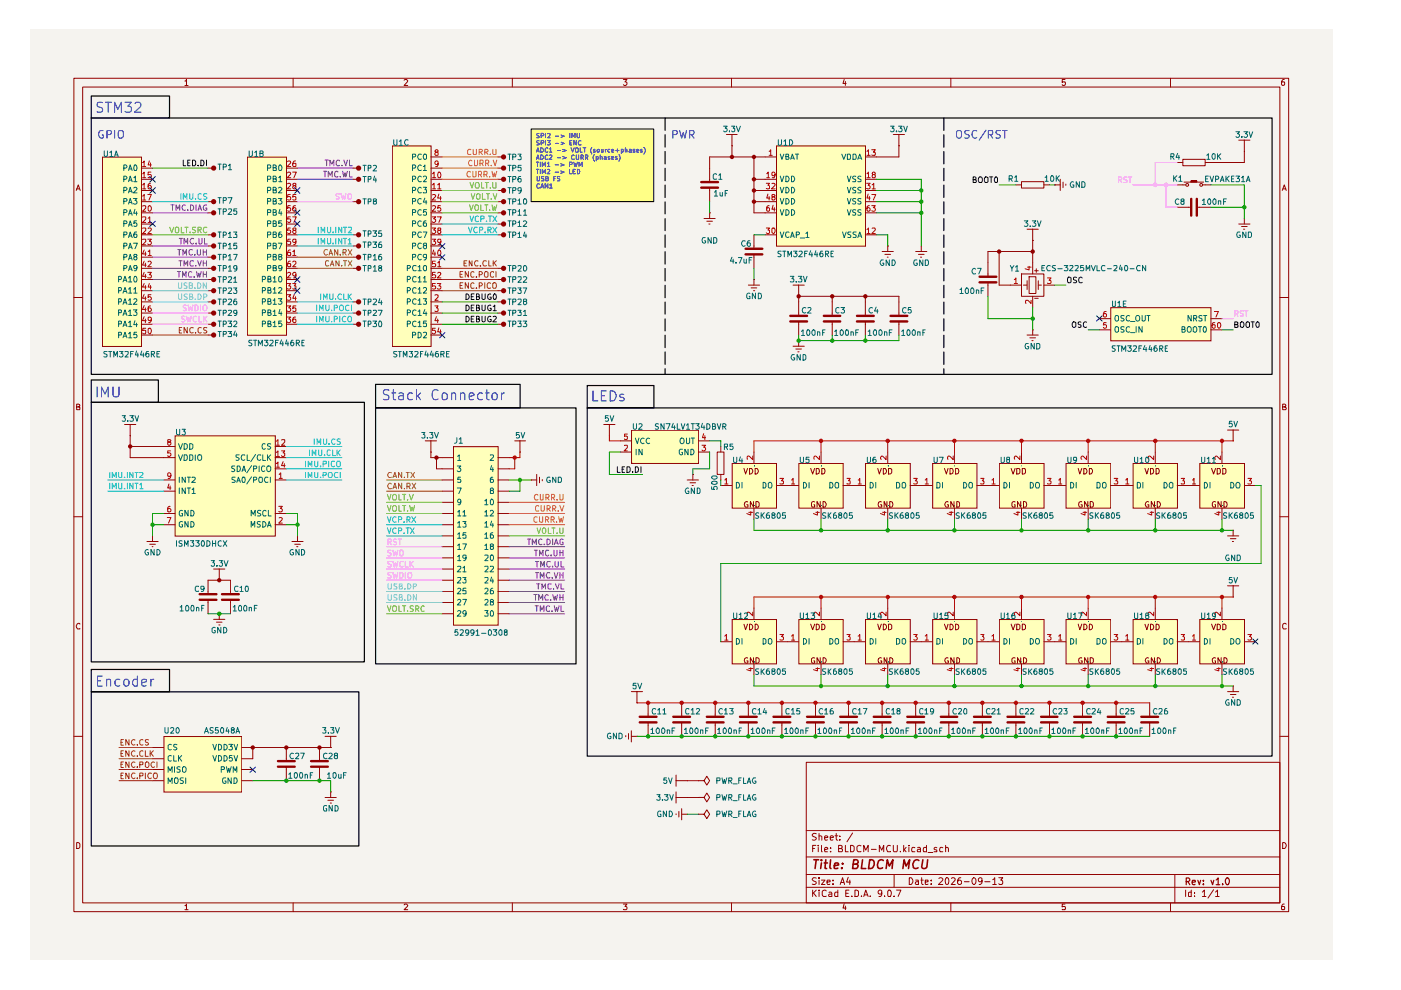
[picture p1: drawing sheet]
<svg xmlns="http://www.w3.org/2000/svg" width="297mm" height="210mm" viewBox="0 0 297 210" stroke-linecap="round" stroke-linejoin="round" font-family="sans-serif">
<path d="M6.3 6.4h276.2v197.1h-276.2z" fill="#f5f3ef"/>
<g fill="none" stroke="#910000" stroke-width=".21">
<path d="M15.7 16.6h257.5v176.7h-257.5zM17.5 18.5h253.9v172.9h-253.9zM39.2 17.2h.2l.1-.4v1.3M39.2 18.1h.7M62.1 16.6v1.9M85.7 17l.2-.2h.3l.2 .3-.7 1h.7M108.6 16.6v1.9M132.2 16.8h.7l-.4 .6 .4 .1v.4l-.2 .2h-.4l-.1-.2M155.1 16.6v1.9M179 16.8l-.3 .9h.7M179.2 17.3v.8M201.6 16.6v1.9"/>
<path d="M225.8 16.8h-.6v.6h.6l.1 .1-.1 .5-.4 .1-.2-.2M248.2 16.6v1.9M272.3 16.8h-.3a.93 .93 0 0 0-.2 1.2h.5l.1-.5-.1-.1h-.5l-.1 .1M16.2 40.4l.4-1.2 .4 1.2M16.3 40h.5M271.9 40.4l.4-1.2 .4 1.2M272 40h.6M15.7 63.1h1.8M271.4 63.1h1.8M16.3 86.3h.4l.2-.3-.1-.2-.5-.1v1.2h.5l.1-.5-.2-.1M271.9 86.3l.6-.1v-.4l-.6-.1v1.2h.6l.2-.4-.3-.2M15.7 109.6h1.8"/>
<path d="M271.4 109.6h1.8M16.9 132.3l-.1-.1a.66 .66 0 0 0-.6 .4 .66 .66 0 0 0 .2 .7h.5M272.7 132.3l-.4-.1-.4 .3v.6l.2 .2h.6M15.7 156.1h1.8M271.4 156.1h1.8M16.3 178.6h.3l.3 .4v.6l-.3 .3h-.3zM170.9 161.6h100.5v29.8h-100.5zM170.9 176.1h100.5M172.3 179.9h.4M173 179.2h-.7v1.4M173.1 176.8l-.6-.1-.3 .3 .1 .3 .7 .2 .1 .2a.51 .51 0 0 1-.4 .4 .51 .51 0 0 1-.5 0M173.5 179.2v.1"/>
<path d="M173.5 179.7v.9M173.7 177.3l.3-.1 .2 .2v.7M173.7 176.7v1.4M174.2 179.2v1.2l.1 .2M174.8 177.6l.7-.1-.1-.2-.4-.1-.2 .2 .1 .7h.5M176 177.6l.7-.1-.1-.2-.4-.1-.2 .2 .1 .7h.5M176.1 179.7v.2M177 177.2h.6M177.3 176.7v1.2l.3 .2M177.8 179.9h.5l.3-.2-.1-.4-.7-.1v1.4h.7l.1-.4-.3-.3M178.1 178v.1M178.1 177.3v.1"/>
<path d="M179.2 179.2v1.4h.6M180.3 179.2h.4l.4 .4v.7l-.3 .3h-.5zM180.8 176.6l-1.2 1.9M182.5 179.3l-.4-.1-.4 .4 .1 .8 .1 .2 .6-.1M188.8 179.3a.62 .62 0 0 0-.7 .2 .62 .62 0 0 0-.1 .8l.2 .3 .6-.1M189.4 179.2v1.1l.2 .3 .6-.1v-1.3M191.6 179.2v1.4M192.1 179.7l-.5 .6M192.7 179.2v.1M192.7 179.7v.9M194 179.7h-.5l-.2 .3 .1 .6h.6M194.6 179.7h.4l.2 .2v.7h-.6l-.1-.3 .1-.2 .6-.1"/>
<path d="M196.4 179.2v1.4h-.6v-.9h.6M198.6 179.7a.35 .35 0 0 0-.4 0 .35 .35 0 0 0-.2 .3l.6 .3v.3h-.6M199.9 179.7h-.4l-.3 .3 .1 .6h.6M200.5 179.8v-.1a.36 .36 0 0 1 .6 .2v.7M200.5 179.2v1.4M271.9 178.6a.65 .65 0 0 1 .8 .7 .65 .65 0 0 1-.8 .6zM39.2 192h.2l.1-.3v1.2M39.2 192.9h.7M62.1 191.4v1.9M85.7 191.9l.2-.2h.3l.2 .2-.7 1h.7M108.6 191.4v1.9M132.2 191.7h.7l-.4 .5 .4 .2v.3l-.1 .2-.6-.1"/>
<path d="M155.1 191.4v1.9M170.9 188.1h100.5M170.9 185.4h100.5M170.9 181.7h100.5M172.3 188.7v1.4M172.5 189.3l.6 .8M173.1 186.2l-.6-.1-.3 .3 .3 .4 .6 .3a.51 .51 0 0 1-.4 .4 .51 .51 0 0 1-.5 0M173.1 188.7l-.8 .8M173.7 188.7v.2M173.7 186.1v.2M173.7 186.6v.9M173.7 189.1v1"/>
<path d="M174.2 186.6h.7l-.7 .9h.7M174.8 180.2l.7-.2-.1-.3h-.4l-.2 .2 .1 .7h.5M175.2 188.9l-.4-.2-.5 .4 .1 .8 .2 .2 .6-.1M175.3 187l.7-.1-.1-.3h-.5l-.1 .2 .1 .7h.5M175.8 189.2l.4-.1 .2 .3v.7h-.6l-.1-.4 .7-.2M176.1 180.5v.1M176.6 187.4v.1M176.6 186.6v.2M177.6 188.7v1.4h-.6v-.9h.6M178.1 187.5l.5-1.4 .5 1.4M178.3 187.1h.6M179 191.6l-.3 .9h.7"/>
<path d="M179.2 192.1v.8M179.3 189.4h.5M179.8 186l-.3 1h.8M180 188.7h-.7v1.4h.7M180.2 186.6v.9M180.6 190v.1M181.3 188.7h.3l.4 .4v.6l-.2 .4h-.5zM182.6 190v.1M183.1 190.1l.5-1.4 .5 1.4M183.1 180.6v-1.4l.5 1.1 .5-1.1v1.4M183.2 189.7h.7M184.5 190v.1"/>
<path d="M184.7 180.1h1.1M186.4 180.6v-1.4l.5 1.1 .5-1.1v1.4M186.9 189.3v.2l-.5 .1-.2-.3v-.3l.2-.3 .5 .2v.8l-.2 .4h-.3M187.5 190v.1M188.2 189l.3-.3a.78 .78 0 0 1 .6 .6 .78 .78 0 0 1-.3 .8l-.5-.1zM189.6 190v.1M189.6 185.4v2.7M190.1 188.7h.9l-.6 1.4M190.9 180.5v.1M191.7 180.1l.4 .5M192.8 186.1a.72 .72 0 0 1 .8 .7 .72 .72 0 0 1-.8 .7zM194.1 186.6h.5l.1 .9"/>
<path d="M194.7 186.9h-.4l-.2 .3 .2 .3h.4M195.2 186.6h.5M195.4 186.1v1.2l.3 .2M196.2 187l.6-.1v-.3h-.6v.9h.6M196.8 180.8h1M197.4 187.4v.1M197.4 186.6v.2M199.1 186.3v-.1a.47 .47 0 0 1 .8 .3l-.9 1h.9M200.5 186.3l.2-.2a.8 .8 0 0 1 .5 .7 .8 .8 0 0 1-.5 .7l-.2-.1-.1-.5zM201.6 191.4v1.9M201.8 186.3l.1-.2h.4l.2 .4-.8 1h.8M203.7 186.1l-.4 .1-.2 .2-.1 .9 .3 .2 .6-.2v-.4l-.4-.3h-.2l-.3 .3"/>
<path d="M204.5 186.9h1M206.4 186.1a.75 .75 0 0 1 .6 .7 .75 .75 0 0 1-.6 .7 .92 .92 0 0 1 0-1.4zM208.2 186.7l-.1 .2h-.5l-.2-.5 .3-.3 .5 .2v.9l-.3 .3h-.3M208.8 186.9h1.1M210.5 186.5l.4-.4v1.4M210.5 187.5h.7M211.8 186.1h.8l-.4 .5 .3 .1v.8h-.6l-.1-.1M225.8 191.7h-.6v.6l.6-.1 .1 .2-.1 .5-.6-.1M248.2 191.4v1.9M249.1 185.4v6M251.4 188.7v1.4M252.6 188.7v1.4h-.5l-.1-.8 .2-.2 .4 .1"/>
<path d="M253.2 190v.1M253.2 189.2v.2M254.9 189.1l.5-.4v1.4M254.9 190.1h.8M257.3 188.6l-1.2 1.8M257.7 189.1l.4-.4v1.4M257.7 190.1h.8M272.3 191.7h-.3a.93 .93 0 0 0-.2 1.2h.5l.1-.5-.1-.2h-.5l-.1 .2"/>
</g>
<path d="M251.5 186.9h.5l.3-.3v-.2l-.3-.3h-.5v1.5M251.8 186.9l.5 .7M252.8 187.1l.6-.1v-.4h-.5l-.1 .2 .1 .7h.5M254 186.6l.3 1 .3-1M255.1 187.4v.2M255.1 186.6v.2M256.8 186.6l.3 1 .2-1M257.9 186.6l.4-.5v1.5M257.9 187.6h.7M259.2 187.4v.2M260.1 186.1a.75 .75 0 0 1 .6 .8 .75 .75 0 0 1-.6 .7l-.2-.4a.85 .85 0 0 1 .2-1.1z" fill="none" stroke="#910000" stroke-width=".25"/>
<g fill="none" stroke="#910000" stroke-width=".34">
<path d="M172.6 182.3h1M173.1 182.3l-.3 1.8M174.2 182.3v.2M174.2 183l-.2 1.1M174.8 183h.6M175.1 182.3l-.2 1.8h.4M176.1 182.3l-.2 1.6 .3 .2M176.9 183.6l.9-.2-.1-.4h-.7l-.1 .9 .1 .2h.6M178.5 184v.1M178.6 183v.2M180.9 183.2l.8-.1 .2-.2v-.4l-.3-.2h-.6l-.2 1.8h.7l.3-.1 .1-.4-.4-.4M182.9 182.3l-.3 1.8h1"/>
<path d="M184.4 182.3h.4a1 1 0 0 1 .5 1.2 1 1 0 0 1-1.2 .6zM187.3 182.5l-.1-.1a.77 .77 0 0 0-1.1 .7 .66 .66 0 0 0 .1 .9 .66 .66 0 0 0 .9 0M187.9 184.1l.2-1.8 .5 1.3 .7-1.3-.2 1.8M191.4 184.1l.3-1.8 .4 1.3 .8-1.3-.3 1.8M194.8 182.5l-.1-.1a1.02 1.02 0 0 0-1 .5 1.02 1.02 0 0 0 .1 1.2h.4l.4-.1M195.7 182.3l-.3 1.5 .2 .3a.65 .65 0 0 0 .9-.3l.2-1.5"/>
</g>
<g fill="#ffb">
<path d="M169.3 131.3h9.4v9.4h-9.4z"/>
<path d="M155.2 98.2h9.4v9.5h-9.4z"/>
<path d="M169.3 98.2h9.4v9.5h-9.4z"/>
<path d="M155.2 131.3h9.4v9.4h-9.4z"/>
<path d="M183.5 131.3h9.5v9.4h-9.5z"/>
<path d="M183.5 98.2h9.5v9.5h-9.5z"/>
<path d="M133.9 91.2h14.2v7h-14.2z"/>
<path d="M197.7 131.3h9.4v9.4h-9.4z"/>
<path d="M254.3 131.3h9.5v9.4h-9.5z"/>
<path d="M240.2 131.3h9.4v9.4h-9.4z"/>
<path d="M226 131.3h9.5v9.4h-9.5z"/>
<path d="M211.8 131.3h9.5v9.4h-9.5z"/>
<path d="M240.2 98.2h9.4v9.5h-9.4z"/>
<path d="M254.3 98.2h9.5v9.5h-9.5z"/>
<path d="M211.8 98.2h9.5v9.5h-9.5z"/>
<path d="M226 98.2h9.5v9.5h-9.5z"/>
<path d="M197.7 98.2h9.4v9.5h-9.4z"/>
<path d="M164.6 30.9h18.9v21.3h-18.9z"/>
<path d="M235.5 65.2h21.2v7h-21.2z"/>
<path d="M96.1 94.7h9.5v37.8h-9.5z"/>
<path d="M21.7 33.3h8.3v40.1h-8.3z"/>
<path d="M37.1 92.4h21.2v21.2h-21.2z"/>
<path d="M34.7 156.1h16.5v11.8h-16.5z"/>
<path d="M52.4 33.3h8.3v37.7h-8.3z"/>
<path d="M83.1 30.9h8.3v42.5h-8.3z"/>
</g>
<path d="M112.6 27.3h26v15.5h-26z" fill="#ffff86"/>
<g fill="none" stroke="#910000" stroke-width=".21">
<path d="M154 28.5h2.3M155.2 30.9h.1M155.2 28.5v2.4M162.2 33.3h2.4M162.2 38h2.4M183.5 33.3h2.3M183.5 38h2.3M189.4 28.5h2.4M190.6 30.9h.1M190.6 28.5v2.4M215.4 39.2h1.2M216.6 38.5h4.7v1.4h-4.7z"/>
<path d="M221.3 39.2h1.2M250.8 39.2h.6M251 38.6h4.2M251.5 39h.4v.4h-.4zM254.5 39h.4v.4h-.4zM254.9 39.2h.6M162.2 40.4h2.4M162.2 42.8h2.4M162.2 45.1h2.4M162.2 49.8h2.4M183.5 40.4h2.3M183.5 42.8h2.3"/>
<path d="M183.5 45.1h2.3M183.5 49.8h2.3M217.8 71h2.3M218.4 71.6h1.1M218.8 72.2h.2M218.9 69.9h.1M218.9 69.9v1.1M233.1 67.6h2.4M233.1 69.9h2.4M256.7 67.6h2.4M256.7 69.9h2.4M128 90h2.4"/>
<path d="M129.2 92.4h.1M129.2 90v2.4M131.6 93.5h2.3M131.6 95.8h2.3M148.1 93.5h2.4M148.1 95.8h2.4M152.1 95.8h1.4v4.8h-1.4zM152.8 94.7v1.1M157.7 99.3l.4 1.2 .4-1.2M158.9 99.3h.4a.66 .66 0 0 1 .3 .8 .66 .66 0 0 1-.7 .4zM159.9 95.8v2.4M160.1 99.3h.4a.66 .66 0 0 1 .3 .8 .66 .66 0 0 1-.7 .4z"/>
<path d="M171.9 99.3l.4 1.2 .4-1.2M173.1 99.3h.4a.66 .66 0 0 1 .2 .8 .66 .66 0 0 1-.6 .4zM174.1 95.8v2.4M174.2 99.3h.5a.66 .66 0 0 1 .2 .8 .66 .66 0 0 1-.7 .4zM186.1 99.3l.3 1.2 .5-1.2M187.3 99.3h.4a.66 .66 0 0 1 .2 .8 .66 .66 0 0 1-.6 .4zM188.2 95.8v2.4M188.4 99.3h.5l.2 .3v.6l-.4 .3h-.3zM200.2 99.3l.5 1.2 .3-1.2M201.4 99.3h.4a.66 .66 0 0 1 .3 .8 .66 .66 0 0 1-.7 .4zM202.4 95.8v2.4M202.6 99.3h.4a.66 .66 0 0 1 .3 .8 .66 .66 0 0 1-.7 .4z"/>
<path d="M214.4 99.3l.4 1.2 .4-1.2M215.6 99.3h.5l.1 .3v.6l-.3 .3h-.3zM216.6 95.8v2.4M216.7 99.3h.6l.1 .3v.6l-.3 .3h-.4zM228.6 99.3l.3 1.2 .5-1.2M229.8 99.3h.4a.66 .66 0 0 1 .2 .8 .66 .66 0 0 1-.6 .4zM230.7 95.8v2.4M231 99.3h.4a.66 .66 0 0 1 .2 .8 .66 .66 0 0 1-.6 .4zM242.7 99.3l.5 1.2 .3-1.2M243.9 99.3h.4a.66 .66 0 0 1 .3 .8 .66 .66 0 0 1-.7 .4zM244.9 95.8v2.4M245.1 99.3h.4a.66 .66 0 0 1 .3 .8 .66 .66 0 0 1-.7 .4z"/>
<path d="M256.9 99.3l.4 1.2 .4-1.2M258.1 99.3h.5l.1 .3v.6l-.3 .3h-.3zM259.1 95.8v2.4M259.2 99.3h.6l.1 .3v.6l-.3 .3h-.4zM260.3 91.2h2.3M261.5 93.5h.1M261.5 91.2v2.3M145.7 101.8h2.4M146.3 102.4h1.2M146.7 103h.3M146.9 100.6h.1M146.9 100.6v1.2"/>
<path d="M152.8 103h2.4M152.8 100.6v1.2M158.5 106.4l-.1-.1a.66 .66 0 0 0-.6 .5 .66 .66 0 0 0 .3 .7l.5-.1v-.4h-.3M159.8 106.3v1.2l-.7-1.2v1.2M159.9 107.7v2.4M160.3 106.3l.5 .1 .2 .3v.6l-.2 .2h-.5zM164.6 103h4.7M172.7 106.4l-.3-.1-.4 .4v.6l.2 .2h.5v-.5h-.1M173.9 106.3v1.2l-.7-1.2v1.2M174.1 107.7v2.4M174.5 106.3a.66 .66 0 0 1 .7 .5 .66 .66 0 0 1-.3 .7h-.4zM178.7 103h4.8"/>
<path d="M186.9 106.4l-.1-.1a.66 .66 0 0 0-.6 .5 .66 .66 0 0 0 .2 .7l.5-.1v-.4h-.2M188 106.3v1.2l-.5-1.2v1.2M188.2 107.7v2.4M188.6 106.3a.66 .66 0 0 1 .7 .5 .66 .66 0 0 1-.2 .7h-.5zM193 103h4.7M201 106.4l-.1-.1a.66 .66 0 0 0-.6 .5 .66 .66 0 0 0 .3 .7l.5-.1v-.4h-.3M202.3 106.3v1.2l-.7-1.2v1.2M202.4 107.7v2.4M202.9 106.3l.4 .1 .2 .3v.6l-.2 .2h-.4zM207.1 103h4.7M215.2 106.4l-.3-.1-.4 .4v.6l.2 .2h.5v-.5h-.1M216.4 106.3v1.2l-.7-1.2v1.2"/>
<path d="M216.6 107.7v2.4M217 106.3a.66 .66 0 0 1 .7 .5 .66 .66 0 0 1-.3 .7h-.4zM221.3 103h4.7M229.4 106.4l-.1-.1a.66 .66 0 0 0-.6 .5 .66 .66 0 0 0 .2 .7l.5-.1v-.4h-.2M230.6 106.3v1.2l-.6-1.2v1.2M230.7 107.7v2.4M231.1 106.3l.5 .1 .2 .3v.6l-.2 .2h-.5zM235.5 103h4.7M243.5 106.4l-.1-.1a.66 .66 0 0 0-.6 .5 .66 .66 0 0 0 .3 .7l.5-.1v-.4h-.3M244.8 106.3v1.2l-.7-1.2v1.2M244.9 107.7v2.4M245.4 106.3a.66 .66 0 0 1 .6 .5 .66 .66 0 0 1-.2 .7h-.4z"/>
<path d="M249.6 103h4.7M257.7 106.4l-.3-.1-.4 .4v.6l.2 .2h.5v-.5h-.1M258.9 106.3v1.2l-.7-1.2v1.2M259.1 107.7v2.4M259.5 106.3a.66 .66 0 0 1 .7 .5 .66 .66 0 0 1-.3 .7h-.4zM260.3 113.6h2.3M260.9 114.2h1.1M261.3 114.8h.2M261.5 112.4h.1M261.5 112.4v1.2M263.8 103h2.4M152.8 136.1h2.4"/>
<path d="M157.7 132.3l.4 1.2 .4-1.2M158.5 139.5l-.3-.1a.61 .61 0 0 0-.4 .7 .61 .61 0 0 0 .5 .5l.3-.1v-.4h-.3M158.9 132.3a.6 .6 0 0 1 .7 .6 .6 .6 0 0 1-.7 .6zM159.8 139.4v1.2l-.7-1.2v1.2M159.9 128.9v2.4M160.1 132.3a.6 .6 0 0 1 .7 .6 .6 .6 0 0 1-.7 .6zM160.3 139.4h.3l.4 .3v.6l-.4 .3h-.3zM164.6 136.1h4.7M171.9 132.3l.4 1.2 .4-1.2M172.7 139.5a.45 .45 0 0 0-.7 .2v.6l.2 .2h.5v-.4h-.1M173.1 132.3l.6 .2v.3v.5l-.4 .2h-.2zM173.9 139.4v1.2l-.7-1.2v1.2"/>
<path d="M174.1 128.9v2.4M174.2 132.3l.6 .2 .1 .3-.1 .5-.3 .2h-.3zM174.5 139.4a.58 .58 0 0 1 .7 .7l-.3 .4-.4 .1zM178.7 136.1h4.8M186.1 132.3l.3 1.2 .5-1.2M186.9 139.5l-.3-.1a.61 .61 0 0 0-.4 .7 .61 .61 0 0 0 .5 .5l.2-.1v-.4h-.2M187.3 132.3a.6 .6 0 0 1 .7 .6 .6 .6 0 0 1-.7 .6zM188 139.4v1.2l-.5-1.2v1.2M188.2 128.9v2.4M188.4 132.3h.3l.4 .3v.7l-.4 .2h-.3zM188.6 139.4l.6 .2 .1 .4-.1 .5-.3 .1h-.3zM193 136.1h4.7"/>
<path d="M200.2 132.3l.5 1.2 .3-1.2M201 139.5l-.1-.1a.57 .57 0 0 0-.6 .7l.4 .5 .4-.1v-.4h-.3M201.4 132.3l.6 .2 .1 .3-.1 .5-.3 .2h-.3zM202.3 139.4v1.2l-.7-1.2v1.2M202.4 128.9v2.4M202.6 132.3l.6 .2 .1 .3-.1 .5-.3 .2h-.3zM202.9 139.4l.6 .3v.6l-.4 .3h-.2zM207.1 136.1h4.7M214.4 132.3l.4 1.2 .4-1.2M215.2 139.5a.45 .45 0 0 0-.7 .2v.6l.2 .2h.5v-.4h-.1M215.6 132.3h.3l.3 .3v.7l-.3 .2h-.3zM216.4 139.4v1.2l-.7-1.2v1.2"/>
<path d="M216.6 128.9v2.4M216.7 132.3h.4l.3 .3v.7l-.3 .2h-.4zM217 139.4l.6 .2 .1 .4-.1 .5-.3 .1h-.3zM221.3 136.1h4.7M228.6 132.3l.3 1.2 .5-1.2M229.4 139.5l-.3-.1a.61 .61 0 0 0-.4 .7 .61 .61 0 0 0 .5 .5l.2-.1v-.4h-.2M229.8 132.3a.6 .6 0 0 1 .7 .6 .6 .6 0 0 1-.7 .6zM230.6 139.4v1.2l-.6-1.2v1.2M230.7 128.9v2.4M231 132.3a.6 .6 0 0 1 .7 .6 .6 .6 0 0 1-.7 .6zM231.1 139.4h.4l.3 .3v.6l-.3 .3h-.4zM235.5 136.1h4.7"/>
<path d="M242.7 132.3l.5 1.2 .3-1.2M243.5 139.5l-.1-.1a.57 .57 0 0 0-.6 .7l.4 .5 .4-.1v-.4h-.3M243.9 132.3l.6 .2 .1 .3-.1 .5-.3 .2h-.3zM244.8 139.4v1.2l-.7-1.2v1.2M244.9 128.9v2.4M245.1 132.3l.6 .2 .1 .3-.1 .5-.3 .2h-.3zM245.4 139.4a.58 .58 0 0 1 .6 .7l-.2 .4-.4 .1zM249.6 136.1h4.7M256.9 132.3l.4 1.2 .4-1.2M257.7 139.5a.45 .45 0 0 0-.7 .2v.6l.2 .2h.5v-.4h-.1M258.1 132.3h.3l.3 .3v.7l-.3 .2h-.3zM258.9 139.4v1.2l-.7-1.2v1.2"/>
<path d="M259.1 128.9v2.4M259.2 132.3h.4l.3 .3v.7l-.3 .2h-.4zM259.5 139.4l.6 .2 .1 .4-.1 .5-.3 .1h-.3zM260.3 124.2h2.3M261.5 126.6h.1M261.5 124.2v2.4M263.8 136.1h2.4M132.7 156v.2M133.3 155.5v1.2M133.9 156.1h1.1M133.9 154.9v2.4M133.9 146.6h2.3"/>
<path d="M135 156.1h.1M135 149h.1M135 146.6v2.4M137.4 149v3M137.4 153.2v2.9M144.5 149v3M144.5 153.2v2.9M151.6 149v3M151.6 153.2v2.9M158.7 149v3M158.7 153.2v2.9M159.9 140.7v2.4"/>
<path d="M165.8 149v3M165.8 153.2v2.9M172.9 149v3M172.9 153.2v2.9M174.1 140.7v2.4M179.9 149v3M179.9 153.2v2.9M187 149v3M187 153.2v2.9M188.2 140.7v2.4M194.1 149v3M194.1 153.2v2.9"/>
<path d="M201.2 149v3M201.2 153.2v2.9M202.4 140.7v2.4M208.3 149v3M208.3 153.2v2.9M215.4 149v3M215.4 153.2v2.9M216.6 140.7v2.4M222.5 149v3M222.5 153.2v2.9M229.5 149v3M229.5 153.2v2.9"/>
<path d="M230.7 140.7v2.4M236.6 149v3M236.6 153.2v2.9M243.8 149v3M243.8 153.2v2.9M244.9 140.7v2.4M259.1 140.7v2.4M260.3 146.6h2.3M260.9 147.2h1.1M261.3 147.8h.2M261.5 145.5h.1M261.5 145.5v1.1"/>
<path d="M143.3 164.3v2.4M143.3 167.9v2.4M143.3 169.1h2.4M143.3 165.5h2.4M145.7 169.1h.1M145.7 165.5h.1M148.1 165.5h1.2l.6-.9 .6 .9-.6 1-.6-1M148.1 165.5h.1M148.1 169.1h1.2l.6-1 .6 1-.6 .9-.6-.9M148.1 169.1h.1M148.1 172.6h1.2l.6-.9 .6 .9-.6 1-.6-1M148.1 172.6h.1"/>
</g>
<g fill="none" stroke="#910000" stroke-width=".51">
<path d="M135.6 153.2h3.6M135.6 152h3.6M142.7 153.2h3.6M142.7 152h3.6M149.9 153.2h3.5M149.9 152h3.5M156.9 153.2h3.5M156.9 152h3.5M164 153.2h3.6M164 152h3.6M171.1 153.2h3.6M171.1 152h3.6"/>
<path d="M178.1 153.2h3.6M178.1 152h3.6M185.3 153.2h3.5M185.3 152h3.5M192.4 153.2h3.5M192.4 152h3.5M199.5 153.2h3.4M199.5 152h3.4M206.5 153.2h3.6M206.5 152h3.6M213.6 153.2h3.6M213.6 152h3.6"/>
<path d="M220.7 153.2h3.5M220.7 152h3.5M227.8 153.2h3.5M227.8 152h3.5M234.9 153.2h3.5M234.9 152h3.5M242 153.2h3.5M242 152h3.5"/>
</g>
<g fill="none" stroke="#8d0000" stroke-width=".21">
<path d="M164.6 30.9h18.9v21.3h-18.9zM235.5 65.2h21.3v7.1h-21.3zM133.9 91.2h14.2v7.1h-14.2zM155.2 98.3h9.4v9.4h-9.4zM169.4 98.3h9.4v9.4h-9.4zM183.5 98.3h9.5v9.4h-9.5zM197.7 98.3h9.4v9.4h-9.4zM211.9 98.3h9.5v9.4h-9.5zM226 98.3h9.5v9.4h-9.5zM240.2 98.3h9.4v9.4h-9.4zM254.4 98.3h9.5v9.4h-9.5zM155.2 131.4h9.4v9.4h-9.4z"/>
<path d="M169.4 131.4h9.4v9.4h-9.4zM183.5 131.4h9.5v9.4h-9.5zM197.7 131.4h9.4v9.4h-9.4zM211.9 131.4h9.5v9.4h-9.5zM226 131.4h9.5v9.4h-9.5zM240.2 131.4h9.4v9.4h-9.4zM254.4 131.4h9.5v9.4h-9.5z"/>
</g>
<g fill="none" stroke="#b90000" stroke-width=".21">
<path d="M162.5 38.9h.7l-.4 .4 .4 .2v.5h-.7M162.6 36.8l.3-.3v1.2M162.6 37.7h.6M163.1 32.1l.3-.4v1.2M163.1 32.9h.6M163.7 38.9h.4l.2 .3-.7 .8h.7M164.3 37l-.2 .3-.4-.1v-.5l.4-.2a.81 .81 0 0 1 0 1.2h-.4M183.7 38.9h.8l-.4 .4 .4 .2-.1 .5h-.7M183.8 32.1l.3-.4v1.2M183.8 36.8l.3-.3v1.2M183.8 32.9h.7M183.8 37.7h.7"/>
<path d="M184.8 31.7h.8l-.4 .6h.3l.1 .1-.1 .5h-.7M184.9 39.2l.4-.3v1.1M185.2 37h-.2a.31 .31 0 0 1 .1-.4 .31 .31 0 0 1 .4 .1v.3l-.5 .1v.6h.5l.1-.2v-.2l-.3-.3M162.5 48.3h.7l-.4 .5 .4 .1v.5l-.2 .1h-.4l-.1-.1M162.8 41.1l-.2 .9h.6M163.1 43.6l-.5 .3v.8h.6v-.5l-.2-.2h-.3l-.1 .3M163.1 41.7v.7M163.7 48.5l.1-.2a.6 .6 0 0 1 .6 .5 .6 .6 0 0 1-.2 .6l-.3 .1-.2-.2zM163.8 41.7h-.1v-.4h.6v.4l-.6 .1v.5l.1 .1h.3l.2-.2-.2-.5M163.9 43.5l-.2 .9h.6M164.2 44v.8M183.8 48.7l.3-.4v1.2"/>
<path d="M183.8 49.5h.7M184.1 41.1l-.3 .9h.7M184.3 43.6l-.5 .3v.8h.6l.1-.4-.3-.3h-.2l-.2 .3M184.3 41.7v.7M184.8 41.2h.9l-.5 1.2M184.8 43.6h.8l-.4 .4 .4 .3-.1 .4h-.7M184.9 48.4l.6-.1 .1 .4-.8 .8h.8M184.9 40h.7M234.5 66l-.4 .1-.2 .9a.35 .35 0 0 0 .4 .2 .35 .35 0 0 0 .3-.2v-.3l-.2-.2-.5 .2M234.5 68.4h-.5l-.1 .5h.6v.6l-.4 .1-.2-.2M257.5 66h.8l-.5 1.2M257.6 68.4l-.5 .1a.82 .82 0 0 0 .1 1.1l.4-.2v-.5l-.4-.1-.2 .3"/>
<path d="M258.3 68.4a.6 .6 0 0 1 .6 .4 .6 .6 0 0 1-.2 .7l-.3 .1-.3-.3v-.7zM132.4 94.5l.5-.1 .1 .5-.7 .7h.7M133 92h-.6v.5h.6v.5l-.2 .2-.4-.2M148.8 94.4h.8l-.4 .4 .3 .1 .1 .4-.2 .3h-.4l-.2-.2M149.2 91.9l-.3 .9h.7M149.4 92.4v.8M159.6 96.7v.8l-.9-.8-.3 .2 .1 .5M173.7 96.7v.8l-.8-.8-.3 .2v.5M187.9 96.7v.8l-.9-.8-.3 .2 .2 .5M202.1 96.7v.8l-.8-.8-.4 .2 .1 .5M216.2 96.7v.8l-.8-.8-.3 .2v.5M230.4 96.7v.8l-.9-.8-.3 .2 .2 .5"/>
<path d="M244.6 96.7v.8l-.8-.8-.4 .2 .1 .5M258.7 96.7v.8l-.8-.8-.3 .2 .1 .5M153.7 101.8l.3-.4v1.2M153.7 102.6h.6M158.7 108.6h.9M159.2 108.5v.7l-.9-.3M165.4 101.4h.7l-.4 .5h.3v.7l-.6-.1M167.8 101.8l.3-.4v1.2M167.8 102.6h.7M173 108.6h.7M173.3 108.5v.7l-.8-.3M179.6 101.4h.7l-.4 .5 .4 .1v.5h-.7"/>
<path d="M181.9 101.8h.2l.2-.4v1.2M181.9 102.6h.7M187.1 108.6h.8M187.5 108.5v.7l-.8-.3M193.7 101.4h.8l-.4 .5 .4 .2v.3l-.2 .2-.6-.1M196.2 101.8l.3-.4v1.2M196.2 102.6h.6M201.3 108.6h.8M201.7 108.5v.7l-.9-.3M207.9 101.4h.7l-.3 .5h.2l.1 .2-.1 .5-.6-.1M210.3 101.8l.4-.4v1.2M210.3 102.6h.7"/>
<path d="M215.5 108.6h.7M215.8 108.5v.7l-.8-.3M222.1 101.4h.7l-.4 .5 .4 .2v.3l-.1 .2-.6-.1M224.5 101.8h.1l.2-.4v1.2M224.5 102.6h.6M229.6 108.6h.8M230 108.5v.7l-.8-.3M236.2 101.4h.8l-.4 .5h.3v.7l-.7-.1M238.7 101.8l.3-.4v1.2M238.7 102.6h.7M243.8 108.6h.8M244.2 108.5v.7l-.9-.3"/>
<path d="M250.4 101.4h.7l-.3 .5 .3 .1v.5h-.7M252.8 101.8h.2l.2-.4v1.2M252.8 102.6h.7M258 108.6h.7M258.4 108.5v.7l-.8-.3M264.6 101.4h.7l-.4 .5 .4 .2v.3l-.1 .2-.6-.1M153.7 134.9l.3-.4v1.2M153.7 135.7h.6M159.6 129.8v.8l-.9-.8-.3 .1 .1 .6M165.4 134.5h.7l-.4 .5h.3v.6h-.6M167.8 134.9l.3-.4v1.2M167.8 135.7h.7"/>
<path d="M173.7 129.8v.8l-.8-.8-.3 .2v.5M179.6 134.5h.7l-.4 .5 .4 .1v.5h-.7M181.9 134.9l.4-.4v1.2M181.9 135.7h.7M187.9 129.8v.8l-.9-.8-.3 .2 .2 .5M193.7 134.5h.8l-.4 .5 .4 .2-.1 .4h-.7M196.2 134.9l.3-.4v1.2M196.2 135.7h.6M202.1 129.8v.8l-.8-.8-.4 .1 .1 .6M207.9 134.5h.7l-.3 .5 .3 .2-.1 .4h-.6M210.3 134.9l.4-.4v1.2M210.3 135.7h.7"/>
<path d="M216.2 129.8v.8l-.8-.8-.3 .2v.5M222.1 134.5h.7l-.4 .5 .4 .2v.4h-.7M224.5 134.9l.3-.4v1.2M224.5 135.7h.6M230.4 129.8v.8l-.9-.8-.3 .2 .2 .5M236.2 134.5h.8l-.4 .5h.3v.6h-.7M238.7 134.9l.3-.4v1.2M238.7 135.7h.7M244.6 129.8v.8l-.8-.8-.4 .2 .1 .5M250.4 134.5h.7l-.3 .5 .3 .1v.5h-.7M252.8 134.9l.4-.4v1.2M252.8 135.7h.7"/>
<path d="M258.7 129.8v.8l-.8-.8-.3 .2 .1 .5M264.6 134.5h.7l-.4 .5 .4 .2v.4h-.7M158.7 141.7h.9M159.2 141.6v.6l-.9-.2M173 141.7h.7M173.3 141.6v.6l-.8-.2M187.1 141.7h.8M187.5 141.6v.6l-.8-.2M201.3 141.7h.8M201.7 141.6v.6l-.9-.2M215.5 141.7h.7M215.8 141.6v.6l-.8-.2"/>
<path d="M229.6 141.7h.8M230 141.6v.6l-.8-.2M243.8 141.7h.8M244.2 141.6v.6l-.9-.2M258 141.7h.7M258.4 141.6v.6l-.8-.2"/>
</g>
<g fill="none" stroke="#006665" stroke-width=".21">
<path d="M165.4 32.7l.4 1.1 .4-1.1M165.4 37.3l.4 1.2 .4-1.2M165.4 39.7l.4 1.2 .4-1.2M166.6 33.2h.5v-.5h-.5v1.1h.5l.2-.4-.3-.2M166.6 37.3a.66 .66 0 0 1 .7 .5 .66 .66 0 0 1-.3 .7h-.4zM166.6 39.7a.66 .66 0 0 1 .7 .4 .66 .66 0 0 1-.3 .8h-.4zM167.6 33.8l.4-1.1 .4 1.1M167.7 33.5h.6M167.8 37.3a.66 .66 0 0 1 .7 .5 .66 .66 0 0 1-.3 .7h-.4zM167.8 39.7a.66 .66 0 0 1 .7 .4 .66 .66 0 0 1-.3 .8h-.4zM168.7 32.7h.6M169 32.7v1.1"/>
<path d="M178.5 32.7l.4 1.1 .4-1.1M179.7 32.7h.5l.1 .2v.6l-.1 .3h-.5zM179.7 37.3l.3 1.2 .4-1.2M179.7 39.7l.3 1.2 .4-1.2M180.8 32.7h.6l.1 .2v.6l-.1 .3h-.6zM181.4 37.4h-.6v.4l.6 .2v.4v.1h-.6M181.4 39.8h-.6v.4l.6 .2v.3v.2h-.6M181.9 33.8l.4-1.1 .4 1.1M182 33.5h.5M182.5 37.4l-.4-.1-.2 .3v.2l.6 .3v.3l-.6 .1M182.5 39.8l-.4-.1-.2 .3v.2l.6 .3v.3l-.6 .1M165.4 42.1l.4 1.2 .4-1.2"/>
<path d="M165.4 44.4l.4 1.2 .4-1.2M165.4 49.2l.4 1.2 .4-1.2M166.6 42.1a.6 .6 0 0 1 .7 .6 .6 .6 0 0 1-.7 .6zM166.6 44.4a.6 .6 0 0 1 .7 .6 .6 .6 0 0 1-.7 .6zM167.3 49.3l-.5-.1a.67 .67 0 0 0-.3 .7 .67 .67 0 0 0 .5 .5l.3-.2M167.6 50.4l.4-1.2 .4 1.2M167.7 50h.6M167.8 42.1a.6 .6 0 0 1 .7 .6 .6 .6 0 0 1-.7 .6zM167.8 44.4a.6 .6 0 0 1 .7 .6 .6 .6 0 0 1-.7 .6zM168.8 49.8l.6-.1 .1-.3-.2-.2h-.5v1.2M169.7 50.5h.9M170.9 49.5l.3-.3v1.2"/>
<path d="M170.9 50.4h.6M178.6 49.2l.4 1.2 .4-1.2M179.7 42.1l.3 1.2 .4-1.2M179.7 44.4l.3 1.2 .4-1.2M180.4 49.2h-.6l-.1 .2 .1 .3 .5 .2v.4h-.6M181.4 42.2h-.6v.4l.6 .2v.2l-.2 .3-.4-.1M181.4 44.5h-.6v.5l.6 .1v.3l-.2 .2h-.4M181.5 49.2h-.5l-.2 .2 .2 .3 .5 .2v.3l-.1 .2-.6-.1M181.9 50.4l.4-1.2 .4 1.2M182 50h.5M182.5 42.2l-.4-.1-.2 .2 .2 .4 .4 .1v.4h-.6M182.5 44.5l-.4-.1-.2 .3 .2 .3 .4 .2v.4h-.6"/>
<path d="M236.6 66.9l.6 .2v.8l-.6 .2a.78 .78 0 0 1 0-1.2zM236.6 69.3l.6 .1v.9l-.6 .1a.78 .78 0 0 1 0-1.1zM238.3 67h-.6v.3l.6 .4-.2 .4-.4-.1M238.3 69.3h-.6v.4l.6 .4-.2 .3h-.4M239.5 67l-.2-.1a.6 .6 0 0 0-.5 .6 .6 .6 0 0 0 .5 .6l.2-.1M239.5 69.3h-.2a.6 .6 0 0 0-.5 .5 .6 .6 0 0 0 .5 .6h.2M239.7 68.2h.9M239.7 70.5h.9M240.9 67.1l.2-.2a.6 .6 0 0 1 .6 .6 .6 .6 0 0 1-.6 .6l-.3-.5zM240.9 69.3v1.1M242.1 66.9v1.1l.2 .1h.3l.2-.3v-.9M242.1 69.3v1.1l-.6-1.1v1.1"/>
<path d="M243.2 66.9h.6M243.5 66.9v1.2M250.6 69.8h.4l.2-.1v-.4h-.2h-.4v1.1h.6l.1-.4-.3-.2M251.8 69.4l.3-.1a.6 .6 0 0 1 .5 .5 .6 .6 0 0 1-.5 .6l-.4-.4zM252.6 66.9v1.2l-.7-1.2v1.2M253 69.4l.5-.1a.65 .65 0 0 1 .3 .6 .65 .65 0 0 1-.6 .5l-.2-.1zM253.1 67.5h.6v-.5l-.6-.1v1.2M253.3 67.5l.4 .6M254.1 69.3h.7M254.4 69.3v1.1M254.8 67l-.4-.1-.2 .2 .2 .4 .4 .1v.4h-.6M255.2 69.3h.3a.78 .78 0 0 1 0 1.1h-.3z"/>
<path d="M255.2 66.9h.7M255.5 66.9v1.2M134.7 92.9l.4 1.2 .4-1.2M134.9 95.2v1.2M136.1 95.2v1.2l-.6-1.2v1.2M136.6 93a.55 .55 0 0 0-.8 .5 .55 .55 0 0 0 .8 .5M137.8 93a.55 .55 0 0 0-.8 .5 .55 .55 0 0 0 .8 .5M144.3 93l.2-.1a.6 .6 0 0 1 .6 .6 .6 .6 0 0 1-.6 .6l-.3-.5zM144.7 95.2h-.5l-.2 .3v.6l.2 .3h.5v-.5h-.2M145.5 92.9v1.1l.2 .1 .4-.1 .1-.2v-.9M145.9 95.2v1.2l-.7-1.2v1.2M146.5 95.2h.4a.66 .66 0 0 1 .2 .8 .66 .66 0 0 1-.6 .4z"/>
<path d="M146.6 92.9h.6M146.9 92.9v1.2M159.9 98.8h.1M174.1 98.8h.1M188.3 98.8h.1M202.4 98.8h.1M216.6 98.8h.1M230.8 98.8h.1M245 98.8h.1M259.1 98.8h.1M156.1 102.3a.66 .66 0 0 1 .7 .4 .66 .66 0 0 1-.3 .8h-.4zM157.3 102.3v1.2"/>
<path d="M159.9 107.2h.1M161.8 102.3l.4 .1 .2 .2v.6l-.2 .3h-.4zM162.9 102.4l.5-.1a.86 .86 0 0 1 .1 1.2h-.4l-.2-.2zM170.3 102.3a.66 .66 0 0 1 .7 .4 .66 .66 0 0 1-.2 .8h-.5zM171.5 102.3v1.2M174.1 107.2h.1M175.9 102.3a.66 .66 0 0 1 .7 .4 .66 .66 0 0 1-.2 .8h-.5zM177.3 102.3l.5 .1v.9l-.2 .2h-.4a.86 .86 0 0 1 .1-1.2zM184.5 102.3a.66 .66 0 0 1 .6 .4 .66 .66 0 0 1-.2 .8h-.4zM185.7 102.3v1.2M188.3 107.2h.1M190.1 102.3l.5 .1 .2 .2v.6l-.2 .3h-.5z"/>
<path d="M191.3 102.4l.5-.1a.86 .86 0 0 1 .1 1.2h-.5l-.1-.2zM198.6 102.3l.5 .1 .2 .2v.6l-.2 .3h-.5zM199.8 102.3v1.2M202.4 107.2h.1M204.3 102.3a.66 .66 0 0 1 .7 .4 .66 .66 0 0 1-.3 .8h-.4zM205.7 102.3l.5 .1v.9l-.2 .2h-.4a.86 .86 0 0 1 .1-1.2zM212.9 102.3a.66 .66 0 0 1 .6 .4 .66 .66 0 0 1-.2 .8h-.4zM214 102.3v1.2M216.6 107.2h.1M218.4 102.3a.66 .66 0 0 1 .7 .4 .66 .66 0 0 1-.2 .8h-.5zM219.6 102.4l.3-.1 .3 .1a.87 .87 0 0 1 0 1.1h-.5l-.2-.4zM227 102.3a.66 .66 0 0 1 .6 .4 .66 .66 0 0 1-.2 .8h-.4z"/>
<path d="M228.2 102.3v1.2M230.8 107.2h.1M232.6 102.3l.5 .1 .2 .2v.6l-.2 .3h-.5zM233.8 102.4l.5-.1a.86 .86 0 0 1 .1 1.2h-.5l-.1-.2zM241.1 102.3l.5 .1 .2 .2v.6l-.2 .3h-.5zM242.3 102.3v1.2M245 107.2h.1M246.8 102.3a.66 .66 0 0 1 .7 .4 .66 .66 0 0 1-.3 .8h-.4zM248.2 102.3l.5 .1v.9l-.2 .2h-.4a.86 .86 0 0 1 .1-1.2zM255.4 102.3a.66 .66 0 0 1 .6 .4 .66 .66 0 0 1-.2 .8h-.4zM256.5 102.3v1.2M259.1 107.2h.1"/>
<path d="M260.9 102.3a.66 .66 0 0 1 .7 .4 .66 .66 0 0 1-.2 .8h-.5zM262.2 102.4h.5a.87 .87 0 0 1 0 1.1h-.5a.87 .87 0 0 1 0-1.1zM156.1 135.4a.6 .6 0 0 1 .7 .6 .6 .6 0 0 1-.7 .6zM157.3 135.4v1.2M159.9 131.8h.1M161.8 135.4l.6 .2v.7l-.3 .3h-.3zM162.9 135.6l.5-.2a.65 .65 0 0 1 .3 .7 .65 .65 0 0 1-.5 .5l-.3-.2zM170.3 135.4a.6 .6 0 0 1 .7 .6 .6 .6 0 0 1-.7 .6zM171.5 135.4v1.2M174.1 131.8h.1M175.9 135.4l.6 .2 .1 .3-.1 .5-.3 .2h-.3zM177.3 135.4l.5 .2v.8l-.5 .2a.78 .78 0 0 1 0-1.2z"/>
<path d="M184.5 135.4l.6 .2 .1 .3-.1 .5-.4 .2h-.2zM185.7 135.4v1.2M188.3 131.8h.1M190.1 135.4h.3l.4 .2v.7l-.4 .3h-.3zM191.3 135.6l.5-.2a.65 .65 0 0 1 .2 .7 .65 .65 0 0 1-.5 .5l-.2-.2zM198.6 135.4h.4l.3 .2v.7l-.3 .3h-.4zM199.8 135.4v1.2M202.4 131.8h.1M204.3 135.4a.6 .6 0 0 1 .7 .6 .6 .6 0 0 1-.7 .6zM205.7 135.4l.5 .2v.8l-.5 .2a.78 .78 0 0 1 0-1.2zM212.9 135.4a.6 .6 0 0 1 .6 .6 .6 .6 0 0 1-.6 .6zM214 135.4v1.2"/>
<path d="M216.6 131.8h.1M218.4 135.4l.6 .2 .1 .3-.1 .5-.3 .2h-.3zM219.6 135.6l.3-.2a.6 .6 0 0 1 .5 .6 .6 .6 0 0 1-.5 .6l-.4-.5zM227 135.4l.6 .2 .1 .3-.1 .5-.4 .2h-.2zM228.2 135.4v1.2M230.8 131.8h.1M232.6 135.4h.3l.4 .2v.7l-.4 .3h-.3zM233.8 135.6l.5-.2a.65 .65 0 0 1 .3 .7 .65 .65 0 0 1-.6 .5l-.2-.2zM241.1 135.4h.4l.3 .2v.7l-.3 .3h-.4zM242.3 135.4v1.2M245 131.8h.1M246.8 135.4a.6 .6 0 0 1 .7 .6 .6 .6 0 0 1-.7 .6z"/>
<path d="M248.2 135.4l.5 .2v.8l-.5 .2a.78 .78 0 0 1 0-1.2zM255.4 135.4a.6 .6 0 0 1 .6 .6 .6 .6 0 0 1-.6 .6zM256.5 135.4v1.2M259.1 131.8h.1M260.9 135.4l.6 .2 .1 .3-.1 .5-.3 .2h-.3zM262.1 135.6l.3-.2a.6 .6 0 0 1 .5 .6 .6 .6 0 0 1-.5 .6l-.4-.5zM159.9 140.3h.1M174.1 140.3h.1M188.3 140.3h.1M202.4 140.3h.1M216.6 140.3h.1M230.8 140.3h.1"/>
<path d="M245 140.3h.1M259.1 140.3h.1"/>
</g>
<g fill="none" stroke="#ff7400" stroke-width=".21">
<path d="M99.7 36.5l-.2-.2a.67 .67 0 0 0-.5 .5 .67 .67 0 0 0 .2 .7l.5-.1M99.8 31.7h-.5l-.2 .2 .1 .8h.6M100.1 34.1l-.3-.1a.67 .67 0 0 0-.5 .5 .67 .67 0 0 0 .3 .6h.5M100.2 36.3l.1 1.2h.5l.1-.2v-1M100.3 31.7l.1 1.1h.5l.1-1.1M100.6 34l.1 1.1h.4l.2-.1v-1M101.4 37h.5l.2-.2v-.3l-.2-.2h-.5v1.2M101.6 32.3l.6-.1 .1-.4-.2-.1h-.5v1.1M101.8 34.6h.5l.1-.1v-.4l-.1-.1h-.5v1.1M101.8 37l.3 .5M101.9 32.3l.4 .5M102.1 34.6l.3 .5"/>
<path d="M102.6 37h.5l.2-.2v-.3l-.2-.2h-.5v1.2M102.8 32.3l.6-.1 .1-.4-.2-.1h-.5v1.1M103 34.6h.5l.1-.1v-.4l-.1-.1h-.5v1.1M103 37l.3 .5M103 32.3l.5 .5M103.3 34.6l.3 .5M103.8 37.4v.1M104 32.7v.1M104.1 35.1h.1M104.3 36.3l.3 1.2 .2-.8 .2 .8 .3-1.2M104.5 31.7v.9l.1 .2 .6-.1v-1M104.6 34l.4 1.1 .3-1.1"/>
<path d="M113.9 109.6a.45 .45 0 0 0-.7 .2v.7a.45 .45 0 0 0 .7 .2M114 105l-.2-.2a.67 .67 0 0 0-.5 .5 .67 .67 0 0 0 .2 .7l.5-.1M114.4 109.6v.9l.2 .2h.5v-1.1M114.6 104.8v1.2l.5-.1v-1.1M115.7 110.2h.5l.1-.2-.1-.4h-.5v1.1M115.7 105.5l.6-.1v-.5l-.6-.1v1.2M115.9 110.2l.4 .5M116 105.5l.4 .5M116.8 110.2h.5l.2-.2-.1-.4h-.6v1.1M116.9 105.5l.6-.1v-.5l-.6-.1v1.2M117.1 110.2l.4 .5M117.2 105.5l.4 .5"/>
<path d="M118 110.7h.1M118.1 105.9v.1M118.4 109.6l.3 1.1 .3-.8 .2 .8 .3-1.1M118.7 104.8l.1 1.2h.4l.2-.2v-1"/>
</g>
<g fill="none" stroke="#0f0f0f" stroke-width=".21">
<path d="M38.9 34v1.1h.5M39.8 34.5h.3M40.3 34h-.5v1.1h.5M40.8 34h.3l.4 .3v.6l-.2 .2h-.5zM42 35.1h.1M42.6 34a.66 .66 0 0 1 .6 .4 .66 .66 0 0 1-.2 .7h-.4zM43.8 34v1.1M206.3 38.1l.6-.1v-.3l-.1-.2h-.5v1.2h.6l.1-.3-.2-.3M207.5 37.7l.3-.2 .3 .1a.87 .87 0 0 1 0 1.1h-.5l-.2-.3zM209 37.5l.5 .2v.8l-.2 .2h-.4a.86 .86 0 0 1 .1-1.2zM209.8 37.5h.7M210.1 37.5v1.2"/>
<path d="M211 37.6l.2-.1 .3 .3v.7l-.2 .2h-.3l-.2-.4zM226.6 58.8l.5 .1v.9l-.2 .1h-.4a.86 .86 0 0 1 .1-1.1zM228.3 58.8h-.5l-.2 .1v.4l.7 .3-.2 .3h-.5M229.4 58.9l-.2-.1a.67 .67 0 0 0-.5 .5 .67 .67 0 0 0 .2 .6h.5M98.8 62.3l.5 .2 .2 .5a.57 .57 0 0 1-.7 .5zM99.9 62.9h.4M100.5 62.3h-.6v1.2h.6M101 62.9l.6-.1v-.3l-.2-.2h-.4v1.2l.6-.1 .1-.3-.3-.2M102.2 62.3v.9a.35 .35 0 0 0 .3 .3 .35 .35 0 0 0 .4-.3v-.9M104.1 62.4l-.3-.1a.61 .61 0 0 0-.4 .6 .61 .61 0 0 0 .5 .6l.2-.1v-.4h-.2M104.8 62.3a.62 .62 0 0 1 .5 .6 .62 .62 0 0 1-.5 .6 .78 .78 0 0 1 0-1.2zM227.6 68.2l.5 .2v.9l-.5 .1a.78 .78 0 0 1 0-1.2z"/>
<path d="M229.2 68.3h-.6v.4l.6 .3v.3h-.6M230.4 68.3a.45 .45 0 0 0-.7 .2v.7a.45 .45 0 0 0 .7 .1M130.9 99v1.2h.6M131.9 99.5h.3M132.4 99h-.5v1.2h.5M132.9 99h.5l.2 .2v.6l-.3 .4h-.4zM134.1 100v.2M134.7 99h.4a.66 .66 0 0 1 .3 .7 .66 .66 0 0 1-.7 .5zM135.9 99v1.2"/>
</g>
<g fill="none" stroke="#8e7600" stroke-width=".21">
<path d="M69.4 53l-.5-.1a.67 .67 0 0 0-.2 .7 .67 .67 0 0 0 .5 .5l.2-.2M69.8 54.1l.3-1.2 .4 1.2M69.8 53.8h.6M71.6 52.9v1.2l-.6-1.2v1.2M72.1 53.9v.2M72.7 53.5l.6-.1v-.5h-.6v1.2M73 53.5l.4 .6M73.8 52.9l.8 1.2M74.6 52.9l-.8 1.2M83 102.6l-.3-.2a.67 .67 0 0 0-.5 .6 .67 .67 0 0 0 .3 .6l.5-.1M83 100.2h-.5l-.3 .5 .3 .6 .5-.1M83.3 103.6l.4-1.2 .4 1.2"/>
<path d="M83.3 101.3l.4-1.1 .4 1.1M83.4 103.3h.6M83.4 101h.6M85.2 102.4v1.2l-.7-1.2v1.2M85.2 100.2v1.1l-.7-1.1v1.1M85.8 103.5v.1M85.8 101.2v.1M86.1 100.2h.7M86.3 103.1h.5l.2-.1v-.4l-.2-.2h-.5v1.2M86.4 100.2v1.1M86.6 103.1l.4 .5M87.1 100.2l.8 1.1"/>
<path d="M87.4 102.4l.7 1.2M87.9 100.2l-.8 1.1M88.1 102.4l-.7 1.2"/>
</g>
<g fill="none" stroke="#ff5eff" stroke-width=".21">
<path d="M237.2 38.2l.5-.1v-.5l-.5-.1v1.2M237.4 38.2l.4 .5M238.9 37.6l-.4-.1-.2 .3v.2l.6 .3v.3l-.6 .1M239.3 37.5h.6M239.6 37.5v1.2M72 41.1h-.7v.4l.7 .4-.3 .3h-.4M72.3 41.1l.3 1.1 .2-.8 .3 .8 .2-1.1M74 41.1l.5 .1v.9l-.5 .1a.78 .78 0 0 1 0-1.1zM39.2 67.1h-.7v.4l.7 .4-.3 .3h-.4M39.5 64.8h-.6v.3l.6 .3v.4h-.6M39.5 67.1l.3 1.1 .2-.8 .3 .8 .3-1.1M39.9 64.7l.2 1.2 .3-.9 .2 .9 .3-1.2"/>
<path d="M41.3 64.7h.4l.3 .2v.7l-.3 .3h-.4zM41.7 67.1a.45 .45 0 0 0-.7 .2v.7a.45 .45 0 0 0 .7 .2M42.2 67.1v1.1h.6M42.5 64.7v1.2M43.1 64.9l.2-.2a.6 .6 0 0 1 .6 .6 .6 .6 0 0 1-.6 .6l-.3-.5zM43.2 67.1v1.1M43.3 67.6l.6 .6M43.9 67.1l-.7 .6M82.3 114.9h.6v-.5l-.6-.1v1.2M82.5 114.9l.5 .6M84.1 114.4l-.4-.1-.3 .3 .3 .3 .4 .2v.3h-.7M84.4 114.3h.7"/>
<path d="M84.8 114.3v1.2"/>
</g>
<g fill="none" stroke="#86ba00" stroke-width=".21">
<path d="M36 48.2l.4 1.2 .4-1.2M37.2 48.3l.1-.1h.5a.86 .86 0 0 1-.1 1.2l-.5-.2zM38.4 48.2v1.2h.6M39.2 48.2h.7M39.5 48.2v1.2M40.3 49.2v.2M41.5 48.2l-.7 .1v.3l.7 .4-.3 .4-.4-.1M42 48.8l.6-.1 .1-.4-.2-.1h-.5v1.2M42.2 48.8l.5 .6M43.9 48.3l-.6-.1a.67 .67 0 0 0-.2 .6 .67 .67 0 0 0 .5 .6l.3-.2M99.6 43.4l.3 1.2 .4-1.2M99.9 41.1l.3 1.1 .5-1.1"/>
<path d="M100.9 43.4l.5 .2v.8l-.5 .2a.78 .78 0 0 1 0-1.2zM101.3 41.1l.5 .1v.9l-.5 .1a.78 .78 0 0 1 0-1.1zM101.9 43.4v1.2h.6M102.3 41.1v1.1h.6M102.8 43.4h.7M103.1 41.1h.7M103.1 43.4v1.2M103.5 41.1v1.1M103.8 44.5v.1M104.1 42.2h.1M104.3 43.4l.3 1.2 .2-.8 .2 .8 .3-1.2M104.6 41.1l.4 1.1 .3-1.1"/>
<path d="M82.1 107.2l.4 1.2 .4-1.2M82.1 104.8l.4 1.2 .4-1.2M83.3 107.4l.3-.2 .3 .1a.87 .87 0 0 1 0 1.1h-.5l-.2-.4zM83.3 105l.3-.2 .3 .1a.87 .87 0 0 1 0 1.1h-.5l-.2-.3zM84.6 107.2v1.2h.5M84.6 104.8v1.2h.5M85.3 107.2h.7M85.3 104.8h.7M85.7 104.8v1.2M85.7 107.2v1.2M86.4 108.3v.1M86.4 105.9v.1"/>
<path d="M86.8 104.8l.4 1.2 .4-1.2M86.9 107.2l.2 1.2 .3-.9 .2 .9 .3-1.2M113.9 111.9l.3 1.2 .4-1.2M115.2 111.9h.3a.65 .65 0 0 1 .3 .7 .65 .65 0 0 1-.6 .5 .78 .78 0 0 1 0-1.2zM116.2 111.9v1.2h.6M117 111.9h.7M117.3 111.9v1.2M118.1 113v.1M118.7 111.9v1.1l.2 .1 .4-.1 .1-.1v-1"/>
</g>
<g fill="none" stroke="#00bdb8" stroke-width=".21">
<path d="M99.7 45.8l.3 1.2 .4-1.2M101.4 45.9a.45 .45 0 0 0-.6 .2v.6a.45 .45 0 0 0 .6 .2M101.9 46.4h.6l.1-.5-.7-.1v1.2M103.1 46.9v.1M103.5 45.8h.7M103.9 45.8v1.2M104.5 45.8l.8 1.2M105.3 45.8l-.8 1.2M82.1 109.6l.4 1.1 .4-1.1M82.1 111.9l.4 1.2 .4-1.2M84 109.6a.55 .55 0 0 0-.8 .6 .55 .55 0 0 0 .8 .5M84 112a.55 .55 0 0 0-.8 .5 .55 .55 0 0 0 .8 .5"/>
<path d="M84.5 110.2h.6v-.6h-.6v1.1M84.5 112.5h.6v-.5l-.6-.1v1.2M85.7 110.7h.1M85.7 113v.1M86.1 111.9h.7M86.3 110.2h.5l.2-.2-.1-.4h-.6v1.1M86.4 111.9v1.2M86.5 110.2l.5 .5M87 111.9l.8 1.2M87.3 109.6l.8 1.1M87.8 111.9l-.8 1.2M88.1 109.6l-.8 1.1"/>
</g>
<g fill="none" stroke="#8600a9" stroke-width=".21">
<path d="M68.6 36.3h.7M68.9 36.3v1.2M68.9 34h.7M69.3 34v1.1M69.6 37.5v-1.2l.4 .9 .4-.9v1.2M69.9 35.1v-1.1l.5 .8 .4-.8v1.1M71.6 36.5l-.3-.2-.3 .4v.6l.1 .2 .5-.1M72 34.1l-.4-.1-.3 .3v.6l.2 .2h.5M72.1 37.4v.1M72.5 35.1h.1M72.6 36.3l.3 1.2 .3-.8 .1 .8 .4-1.2M72.9 34l.4 1.1 .4-1.1"/>
<path d="M74.1 36.3v1.2h.6M74.1 34v1.1h.6M36.2 43.4h.7M36.6 43.4v1.2M37.3 44.6v-1.2l.4 .9 .4-.9v1.2M37.6 57.6h.7M37.7 52.9h.7M37.9 55.3h.7M37.9 57.6v1.2M38 52.9v1.2M38 50.5h.7M38.3 55.3v1.1"/>
<path d="M38.4 50.5v1.2M38.7 58.8v-1.2l.3 .8 .5-.8v1.2M38.8 54.1v-1.2l.4 .9 .3-.9v1.2M39 56.4v-1.1l.4 .7 .4-.7v1.1M39 51.7v-1.2l.5 .9 .3-.9v1.2M39.3 43.5l-.2-.1a.6 .6 0 0 0-.5 .6 .6 .6 0 0 0 .5 .6l.2-.1M39.8 44.5v.1M40.4 43.4l.6 .2 .1 .3-.1 .5-.4 .2h-.2zM40.6 57.7l-.3-.1-.3 .3v.6l.1 .3 .5-.1M40.8 53l-.5-.1a.67 .67 0 0 0-.3 .7 .67 .67 0 0 0 .6 .5l.2-.2M41 55.4l-.5-.1-.2 .2v.6l.2 .3 .5-.1M41.1 50.6l-.5-.1a.67 .67 0 0 0-.3 .7 .67 .67 0 0 0 .5 .5l.3-.1"/>
<path d="M41.1 58.7v.1M41.3 53.9v.2M41.5 56.3v.1M41.6 51.6v.1M41.6 43.4v1.2M41.7 57.6l.2 1.2 .3-.9 .1 .9 .4-1.2M41.8 52.9v.9l.3 .3 .4-.2v-1M41.9 55.3l.4 1.1 .4-1.1M42 44.6l.3-1.2 .5 1.2M42.1 44.3h.6M42.2 50.5v1.1l.1 .1h.3l.2-.2v-1M43.1 52.9v1.2"/>
<path d="M43.1 55.3v1.1M43.1 57.6v1.2M43.1 55.8h.7M43.1 53.4h.7M43.1 58.2h.7M43.3 50.5v1.2h.6M43.8 43.5l-.3-.1a.61 .61 0 0 0-.4 .7 .61 .61 0 0 0 .5 .5l.3-.1v-.4h-.3M43.8 52.9v1.2M43.8 55.3v1.1M43.8 57.6v1.2M111.8 114.3h.7M112.2 114.3v1.2"/>
<path d="M112.9 115.5v-1.2l.4 .8 .4-.8v1.2M113.3 116.7h.7M113.5 119h.7M113.6 116.7v1.2M113.9 119v1.2M114.4 117.9v-1.2l.3 .8 .4-.8v1.2M114.9 114.4a.45 .45 0 0 0-.7 .2v.6a.45 .45 0 0 0 .7 .2M115.4 115.4v.1M116 114.3a.6 .6 0 0 1 .7 .6 .6 .6 0 0 1-.7 .6zM116.3 116.8l-.5-.1-.1 .2v.8l.3 .2 .3-.2M116.7 119.1l-.5-.1a.67 .67 0 0 0-.3 .7 .67 .67 0 0 0 .5 .5l.3-.1M116.8 117.7v.2"/>
<path d="M117.2 114.3v1.2M117.4 116.7v.9l.3 .3 .4-.3v-.9M117.5 115.5l.4-1.2 .5 1.2M117.7 119v1l.2 .2 .5-.1v-1.1M117.7 115.1h.5M118.7 116.7v1.2M118.7 117.2h.7M119 119v1.2h.5M119.4 114.4a.45 .45 0 0 0-.7 .2v.6a.45 .45 0 0 0 .7 .2v-.4h-.2M119.4 116.7v1.2M113.5 121.4h.7M113.8 123.8h.7"/>
<path d="M113.9 121.4v1.2M114.1 123.8v1.1M114.6 122.6v-1.2l.4 .9 .3-.9v1.2M114.6 120.2v-1.2l.5 .9 .3-.9v1.2M114.9 124.9v-1.1l.3 .7 .5-.7v1.1M116.6 121.5l-.5-.1a.67 .67 0 0 0-.3 .7 .67 .67 0 0 0 .5 .5l.3-.2M116.8 123.9l-.5-.1-.1 .2v.6l.1 .3 .5-.1M117.1 122.4v.2M117.2 120.1v.1M117.3 124.8v.1M117.5 121.4l.4 1.2 .4-1.2M117.8 123.8l.4 1.1 .3-1.1"/>
<path d="M118.7 121.4v1.2M118.7 121.9h.7M119 123.8v1.1h.5M119.4 121.4v1.2"/>
</g>
<path d="M37.8 62.3v.9l.3 .3 .4-.1v-1.1M39.7 62.4l-.4-.1-.3 .3 .1 .2 .5 .2v.4h-.6M40.2 62.9l.6-.1v-.3l-.2-.2h-.4v1.2l.6-.1 .1-.3-.3-.2M41.4 63.4v.1M42 62.3l.4 .1 .3 .6a.57 .57 0 0 1-.7 .5zM43.2 63h.4l.3-.4-.3-.3h-.4v1.2M82.3 126.1l.1 1.2h.5l.1-.2v-1M84.2 126.2l-.5-.1-.2 .2 .1 .3 .5 .1v.6h-.6M84.7 126.7l.6-.1v-.4l-.2-.1h-.4v1.2h.6v-.4l-.2-.2M85.9 127.2v.1M86.4 126.1a.66 .66 0 0 1 .7 .4 .66 .66 0 0 1-.2 .8h-.5zM88.3 126.1v1.2l-.7-1.2v1.2" fill="none" stroke="#69a6ff" stroke-width=".21"/>
<g fill="none" stroke="#a14400" stroke-width=".21">
<path d="M97.5 58.2h.5M98.1 59.9h-.6v1.2h.6M98.1 57.6h-.6v1.2h.6M99.3 59.9v1.2l-.7-1.2v1.2M99.3 57.6v1.2l-.7-1.2v1.2M100.5 57.7l-.3-.1-.4 .3v.6l.2 .3 .5-.1M101 58.7v.1M101.6 58.3h.4l.3-.3-.3-.4h-.4v1.2M102.8 59.9v1.2M103 57.6l.5 .1v.9l-.2 .2h-.4a.86 .86 0 0 1 .1-1.2zM104.6 57.7l-.3-.1-.3 .3v.6l.1 .3 .5-.1M105.2 57.6v1.2"/>
<path d="M97.5 60.5h.5M100.5 60.1l-.3-.2-.4 .4v.6l.2 .2 .5-.1M101 61v.1M101.6 60.6h.4l.3-.2-.3-.5h-.4v1.2M104 60.1l-.4-.2-.3 .4v.6l.2 .2 .5-.1M104.5 60.1l.5-.2a.86 .86 0 0 1 .1 1.2h-.5l-.1-.1z"/>
</g>
<g fill="none" stroke="#00c7ff" stroke-width=".21">
<path d="M38.4 41.1v1.1M38.9 42.2v-1.1l.4 .8 .3-.8v1.1M40.2 41.1v.9a.35 .35 0 0 0 .4 .3 .35 .35 0 0 0 .3-.3v-.9M41.5 42.2h.1M42.7 41.1a.45 .45 0 0 0-.7 .2v.7a.45 .45 0 0 0 .7 .2M43.9 41.1h-.7v.4l.7 .4-.3 .3h-.4M67.5 50.5v1.2M68.1 51.7v-1.2l.4 .9 .3-.9v1.2M69.4 50.5v1l.2 .2h.2l.3-.2v-1M70.6 51.6v.1M71.2 50.5v1.2M72.5 50.5v1.2l-.7-1.2v1.2"/>
<path d="M72.8 50.5h.7M73.2 50.5v1.2M73.8 50.9l.4-.4v1.2M73.8 51.7h.7M67.1 64.7v1.2M67.1 67.1v1.1M67.7 68.2v-1.1l.5 .8 .3-.8v1.1M67.7 65.9v-1.2l.5 .8 .3-.8v1.2M69.1 67.1v.9l.2 .2 .5-.2v-.9M69.1 64.7v.9l.2 .3 .5-.3v-.9M70.3 68.2h.1M70.3 65.8v.1"/>
<path d="M70.9 67.6h.6v-.5h-.6v1.1M70.9 65.3h.6v-.5l-.6-.1v1.2M72.1 64.9l.2-.2a.6 .6 0 0 1 .5 .6 .6 .6 0 0 1-.5 .6l-.3-.5zM72.1 67.1v1.1M73.3 67.1h-.2a.6 .6 0 0 0-.5 .5 .6 .6 0 0 0 .5 .6h.2M74 67.1l.5 .1v.9l-.5 .1a.78 .78 0 0 1 0-1.1zM74 64.8l-.3-.1a.6 .6 0 0 0-.5 .6 .6 .6 0 0 0 .5 .6l.3-.1M74.5 64.7v1.2"/>
</g>
<path d="M252.5 38.4h1.2v.2h-1.2z" fill="#910000"/>
<g fill="none" stroke="#910000" stroke-width=".21">
<path d="M30 35.6h2.3M30 38h2.3M150.5 35.6v3M150.5 39.8v3M223.6 39.2h.1M223.6 39.2h1.2M224.8 38v2.4M225.4 38.6v1.2M226 39v.3M249.6 39.2h1.2M249.6 34.5h1.2M250.8 33.8h4.7v1.3h-4.7z"/>
<path d="M252.5 38.4h1.2v.2h-1.2zM255.5 39.2h1.2M255.5 34.5h1.2M262.6 29.7h2.4M263.8 32.1h.1M263.8 29.7v2.4M30 47.5h2.3M30 54.5h2.3M30 40.4h2.3M30 42.8h2.3M30 45.1h2.3M30 49.8h2.3"/>
<path d="M30 52.2h2.3M30 56.9h2.3M30 59.3h2.3M149.3 46.3h2.3M149.9 46.9h1.1M150.3 47.5h.2M150.5 45.1h.1M150.5 45.1v1.2M159.9 59.3h.1M159.9 49.8v2.9M159.9 53.9v3M159.9 59.3v1.2"/>
<path d="M187 53.3h2.4M187.6 53.9h1.2M188.1 54.5h.2M188.2 52.2h.1M188.2 52.2v1.1M194.1 53.3h2.4M194.7 53.9h1.2M195.2 54.5h.2M195.3 52.2h.1M195.3 52.2v1.1M209.5 55.7v3M209.5 59.9v2.9"/>
<path d="M216.6 58.1h4.7v4.7h-4.7zM217.8 59.5v1.9M217.8 48.6h2.3M218.2 58.7h1.4v3.5h-1.4zM218.9 51h.1M218.9 48.6v2.4M218.9 55.7v2.4M219.4 57.4h.7M219.7 57v.7M220.1 59.5v1.9M249.6 43.9h3M253.7 43.9h3"/>
<path d="M262.6 47.5h2.4M263.2 48h1.2M263.7 48.6h.2M263.8 46.3h.1M263.8 46.3v1.2M30 61.6h2.3M30 64h2.3M30 66.4h2.3M30 68.7h2.3M30 71h2.3M158.7 60.5h2.3M159.3 61h1.1"/>
<path d="M159.8 61.6h.2M168.1 60.5h2.4M168.1 73.4h2.4M168.7 74h1.2M169.2 74.6h.2M169.3 62.8h.1M169.3 72.2h.1M169.3 60.5v2.3M169.3 64v3M169.3 68.2v2.8M169.3 72.2v1.2M176.4 64v3"/>
<path d="M176.4 68.2v2.8M183.5 64v3M183.5 68.2v2.8M190.6 64v3M190.6 68.2v2.8M214.2 60.5h2.4M217 60.5h.8M218.9 62.8v2.4M219.4 63.2h.7M220.1 60.5h.7M221.3 60.5h2.3M26.4 90h2.4"/>
<path d="M27.6 92.4h.1M27.6 90v2.4M34.7 97h2.4M34.7 94.7h2.4M58.3 97h2.4M58.3 99.4h2.4M58.3 94.7h2.4M90.2 93.5h2.3M91.4 95.8h.1M91.4 93.5v2.3M93.7 97h2.4M93.7 99.4h2.4"/>
<path d="M105.6 97h2.3M105.6 99.4h2.3M109.1 93.5h2.3M110.2 95.8h.1M110.2 93.5v2.3M31.2 114.8h2.3M31.7 115.4h1.2M32.3 115.9h.1M32.3 113.6h.1M32.3 113.6v1.2M34.7 101.8h2.4M34.7 104.1h2.4"/>
<path d="M34.7 108.9h2.4M34.7 111.3h2.4M58.3 101.8h2.4M58.3 108.9h2.4M58.3 111.3h2.4M61.9 114.8h2.4M62.5 115.4h1.2M62.9 115.9h.3M63.1 113.6h.1M63.1 113.6v1.2M93.7 101.8h2.4M93.7 104.1h2.4"/>
<path d="M93.7 106.5h2.4M93.7 108.9h2.4M93.7 111.3h2.4M93.7 113.6h2.4M93.7 115.9h2.4M93.7 118.3h2.4M105.6 101.8h2.3M105.6 104.1h2.3M105.6 106.5h2.3M105.6 108.9h2.3M105.6 111.3h2.3M105.6 113.6h2.3"/>
<path d="M105.6 115.9h2.3M105.6 118.3h2.3M112.6 101.8h.1M112.6 101.8h1.2M113.8 100.6v2.4M114.4 101.2v1.2M115 101.7v.2M44.1 123v3M44.1 127.2v2.9M45.3 120.6h2.4M45.3 131.3h2.4M45.9 131.9h1.2"/>
<path d="M46.4 132.5h.3M46.5 130.1h.1M46.5 123h.1M46.5 120.6v2.4M46.5 130.1v1.2M48.9 123v3M48.9 127.2v2.9M93.7 120.6h2.4M93.7 123h2.4M93.7 125.4h2.4M93.7 127.8h2.4M93.7 130.1h2.4"/>
<path d="M105.6 120.6h2.3M105.6 123h2.3M105.6 125.4h2.3M105.6 127.8h2.3M105.6 130.1h2.3M32.3 158.5h2.4M51.2 158.5h2.4M60.7 158.5v2.9M67.7 158.5v2.9M68.9 156.1h2.4M70.1 158.5h.1M70.1 156.1v2.4"/>
<path d="M32.3 160.9h2.4M32.3 163.2h2.4M32.3 165.5h2.4M51.2 160.9h2.4M51.2 163.2h2.4M51.2 165.5h2.4M60.7 162.6v2.9M67.7 162.6v2.9M68.9 169.1h2.4M69.5 169.7h1.2M70 170.3h.3M70.1 167.9h.1"/>
<path d="M70.1 167.9v1.2M143.3 172.6v.1M143.9 172v1.2M144.5 172.6h1.2M144.5 171.4v2.4M145.7 172.6h.1"/>
</g>
<g fill="none" stroke="#910000" stroke-width=".51">
<path d="M148.7 39.8h3.5M148.7 38.6h3.5M158.1 53.9h3.5M158.1 52.7h3.5M207.7 59.9h3.5M207.7 58.7h3.5M252.6 42.2v3.5M253.7 42.2v3.5M167.6 68.2h3.5M167.6 67h3.5M174.7 68.2h3.4M174.7 67h3.4"/>
<path d="M181.7 68.2h3.6M181.7 67h3.6M188.8 68.2h3.6M188.8 67h3.6M42.3 127.2h3.6M42.3 126h3.6M47.1 127.2h3.5M47.1 126h3.5M58.9 162.6h3.6M58.9 161.4h3.6M66 162.6h3.5M66 161.4h3.5"/>
</g>
<g fill="none" stroke="#ff5eff" stroke-width=".21">
<path d="M261.8 66.5h.6l.1-.5-.7-.1v1.2M262.1 66.5l.4 .6M263.7 66h-.7v.3l.7 .4-.3 .4-.4-.1M263.9 65.9h.7M264.2 65.9v1.2M82.9 116.7h-.5l-.2 .1 .2 .4 .5 .1v.4l-.2 .2-.5-.1M82.9 119h-.5l-.2 .2 .2 .3 .5 .2v.4l-.2 .1-.5-.1M83.3 116.7l.3 1.2 .2-.9 .3 .9 .2-1.2M83.3 119l.3 1.2 .2-.8 .3 .8 .2-1.2M84.8 116.8l.1-.1h.4a.86 .86 0 0 1 0 1.2l-.5-.2zM85.4 119.1l-.5-.1-.1 .3v.8l.3 .1 .3-.1M85.9 119v1.2h.6"/>
<path d="M87 119v1.2M87.1 119.5l.5 .7M87.6 119l-.6 .7M82.9 121.4h-.5l-.2 .2 .2 .3 .5 .2v.3l-.2 .2-.5-.1M83.3 121.4l.3 1.2 .2-.8 .3 .8 .2-1.2M84.8 121.4h.5l.1 .3v.6l-.3 .3h-.3zM85.9 121.4v1.2M86.6 121.4h.5a.77 .77 0 0 1-.1 1.2l-.4-.1a.87 .87 0 0 1 0-1.1z"/>
</g>
<path d="M261.8 68.8h.4l.3-.2-.1-.3-.6-.1v1.2h.5l.2-.1v-.4l-.3-.1M263 68.4l.5-.2a.65 .65 0 0 1 .3 .7 .65 .65 0 0 1-.6 .5l-.2-.1zM264.4 68.2l.5 .2v.9l-.5 .1a.78 .78 0 0 1 0-1.2zM265.3 68.2h.6M265.6 68.2v1.2M266.4 68.3l.3-.1 .3 .3v.7l-.4 .2a.7 .7 0 0 1-.2-1.1z" fill="none" stroke="#0f0f0f" stroke-width=".21"/>
<g fill="none" stroke="#b90000" stroke-width=".21">
<path d="M30.2 34.5h.2l.2-.4v1.2M30.2 36.8h.2l.2-.3v1.2M30.2 39.2l.4-.3v1.1M30.2 35.3h.7M30.2 37.7h.7M31.7 34.1l-.3 .9h.7M31.9 38.9l-.5 .2v.9h.6l.1-.5-.3-.2h-.2l-.2 .2M31.9 34.5v.8M32 36.5h-.6v.6l.5-.1 .2 .2v.3l-.2 .2-.5-.1M30.2 41.6l.4-.4v1.2M30.2 43.7h.7v.4l-.7 .7h.7M30.2 46.1h.7v.4l-.7 .7h.7"/>
<path d="M30.2 48.4h.7v.5l-.7 .6h.7M30.2 50.8h.7v.4l-.7 .7h.7M30.2 40h.7M30.2 42.4h.7M30.6 53l-.4 .8h.8M30.6 55.4l-.4 .8h.8M30.6 57.7l-.4 .9h.8M30.8 53.4v.8M30.8 55.8v.8M30.8 58.2v.7M31.3 41.2h.8l-.5 1.2M31.3 50.7h.8l-.4 .4 .3 .1 .1 .4-.3 .3h-.3l-.2-.2"/>
<path d="M31.3 57.7h.8l-.4 .6 .4 .1v.4l-.2 .1-.6-.1M31.4 46.3l.3-.3v1.2M31.4 48.4l.5-.1 .2 .4-.8 .8h.8M31.4 53.3l.3-.3v1.2M31.4 55.5l.4-.1 .3 .3-.8 .9h.8M31.4 47.2h.7M31.4 54.2h.7M31.5 43.7l.2-.1a.64 .64 0 0 1 .4 .6 .64 .64 0 0 1-.4 .6l-.3-.3zM215.1 59.3l.3-.4v1.2M217.8 56.6h.8M218.2 56.5v.7l-.9-.2M222.1 58.9h.7l-.4 .5 .4 .2v.3l-.1 .2-.6-.1"/>
<path d="M30.6 60.1l-.4 .8h.8M30.6 62.4l-.4 .8h.8M30.6 64.8l-.4 .8h.8M30.6 67.1l-.4 .9h.8M30.8 60.5v.8M30.8 62.9v.8M30.8 65.3v.7M30.8 67.6v.8M30.9 69.6h-.6l-.1 .5h.7v.5l-.2 .2h-.3l-.2-.2M31.4 69.8l.2-.2a.6 .6 0 0 1 .6 .4 .6 .6 0 0 1-.3 .7l-.2 .1-.3-.3zM31.7 60.1l-.3 .8h.7M31.9 64.9l-.5 .2v.9h.6l.1-.5-.3-.2h-.2l-.2 .2"/>
<path d="M31.9 60.5v.8M32 62.5h-.6v.6l.4-.2 .3 .3-.1 .4h-.6M32.1 67.7l-.3 .3-.4-.2v-.5h.6a.72 .72 0 0 1-.5 1.1M215.1 60.1h.6M218.6 63.7v.6l-.7-.6h-.4v.6M35.7 93.7l-.1-.1v-.4h.5l.1 .2-.2 .3-.4 .1v.4l.1 .2h.3l.2-.3v-.2l-.2-.2M36.2 95.6h-.6v.5h.6v.4l-.2 .3-.4-.2M58.6 93.6l.3-.4v1.2M58.6 95.9l.3-.3v1.2M58.6 98.3l.3-.3v1.1M58.6 94.4h.7M58.6 96.8h.7"/>
<path d="M58.6 99.1h.7M59.7 93.3h.7v.4l-.7 .7h.7M59.7 95.6h.7l-.4 .4 .4 .1v.5l-.2 .2h-.3l-.2-.2M60 97.9l-.3 .8h.8M60.3 98.3v.8M35.5 109.7h.7l-.5 1.2M35.8 102.6l-.2 .9h.6M36.1 107.4l-.5 .2v.9h.6v-.5l-.2-.2h-.3l-.1 .2M36.1 103v.8M36.2 100.8l-.2 .2-.4-.1v-.5l.4-.2a.81 .81 0 0 1 0 1.2h-.4M59.1 107.4h.8l-.5 .4 .5 .2-.1 .5h-.7M59.2 100.6l.3-.4v1.2"/>
<path d="M59.2 109.8l.4-.1 .3 .4-.8 .8h.8M59.2 101.4h.7"/>
</g>
<path d="M21.7 33.3h8.3v40.1h-8.3zM37.1 92.4h21.3v21.3h-21.3zM96.1 94.7h9.5v37.8h-9.5zM34.8 156.2h16.5v11.7h-16.5z" fill="none" stroke="#8d0000" stroke-width=".21"/>
<g fill="none" stroke="#006665" stroke-width=".21">
<path d="M26.2 35.6h.5l.2-.2-.2-.4h-.5v1.2M26.2 38h.5l.2-.2-.2-.5h-.5v1.2M27.3 36.2l.3-1.2 .4 1.2M27.3 38.5l.3-1.2 .4 1.2M27.3 35.8h.6M27.3 38.2h.6M28.4 37.7l.3-.4v1.2M28.4 39.9l.4-.2 .2 .3-.7 .9h.7M28.4 38.5h.6M28.4 35.1l.2-.1a.75 .75 0 0 1 .3 1.2l-.5-.1zM25.1 59.3h.5l.1-.2v-.3l-.1-.2h-.5v1.2M26.1 59.8l.4-1.2 .4 1.2"/>
<path d="M26.2 40.4h.5l.2-.3-.2-.4h-.5v1.2M26.2 42.7h.6l.1-.2-.1-.3-.6-.1v1.2M26.2 45h.6l.1-.1-.1-.4-.6-.1v1.2M26.2 47.4h.6l.1-.2-.1-.3-.6-.1v1.2M26.2 49.8l.6-.1 .1-.3-.1-.2h-.6v1.2M26.2 52.2l.6-.1 .1-.4-.1-.1h-.6v1.1M26.2 54.5l.6-.1 .1-.3-.1-.2h-.6v1.2M26.2 56.9h.5l.2-.4-.1-.2h-.6v1.1M26.2 59.4h.6M27.3 40.9l.3-1.2 .4 1.2M27.3 43.3l.3-1.2 .4 1.2M27.3 45.6l.3-1.2 .4 1.2"/>
<path d="M27.3 48l.3-1.2 .4 1.2M27.3 50.4l.3-1.2 .4 1.2M27.3 52.7l.3-1.1 .4 1.1M27.3 55.1l.3-1.2 .4 1.2M27.3 57.4l.3-1.1 .4 1.1M27.3 58.9l.3-.3v1.2M27.3 59.8h.6M27.3 40.6h.6M27.3 42.9h.6M27.3 45.3h.6M27.3 47.7h.6M27.3 50h.6"/>
<path d="M27.3 52.4h.6M27.3 54.8h.6M27.3 57.1h.6M28.3 42.1h.7l-.4 .4 .4 .3v.4h-.7M28.3 51.6h.8l-.5 1.1M28.4 58.8l.2-.2a.75 .75 0 0 1 .3 1.2l-.5-.1zM28.6 44.4l-.2 .8h.7M28.6 54.4l-.2-.2v-.3h.6v.5h-.6v.2v.4l.2 .1 .4-.2v-.5h-.2M29 46.8h-.6v.6l.1-.2 .5 .1v.6h-.6M29 49.2h-.4l-.2 .2v.9h.6v-.4a.35 .35 0 0 0-.3-.3 .35 .35 0 0 0-.3 .3M29 44.9v.7M29 56.7a.35 .35 0 0 1-.3 .3 .35 .35 0 0 1-.3-.3v-.4h.6v.8l-.2 .3h-.4"/>
<path d="M25.1 61.6h.5l.1-.1v-.4l-.1-.1h-.5v1.1M25.1 64h.5l.1-.2v-.3l-.1-.2h-.5v1.2M25.1 66.3h.6v-.5l-.6-.1v1.2M25.1 68.7h.6v-.5l-.6-.1v1.2M25.1 71h.6v-.5l-.6-.1v1.2M26.1 62.1l.4-1.1 .4 1.1M26.1 64.5l.4-1.2 .4 1.2M26.1 66.9l.4-1.2 .4 1.2M26.1 69.3l.4-1.2 .4 1.2M26.1 71.6l.4-1.2 .4 1.2M26.2 61.8h.6M26.2 64.2h.6"/>
<path d="M26.2 66.5h.6M26.2 68.9h.6M26.2 71.3h.6M27.3 61.3l.3-.3v1.1M27.3 63.7l.3-.4v1.2M27.3 66l.3-.3v1.2M27.3 68.4l.3-.3v1.2M27.3 70.8l.3-.4v1.2M27.3 62.1h.6M27.3 64.5h.6M27.3 66.9h.6M27.3 69.3h.6"/>
<path d="M27.3 71.6h.6M28.3 65.7h.7l-.4 .4 .4 .3v.4h-.7M28.4 61.3l.3-.3v1.1M28.4 63.5l.4-.2 .2 .4-.7 .8h.7M28.4 62.1h.6M28.6 68l-.2 .8h.7M29 70.4h-.6v.6l.1-.1 .5 .1v.5h-.6M29 68.5v.8M37.8 94.1l.5 1.1 .4-1.1M37.8 96.4l.5 1.2 .4-1.2M39 94.1h.4l.3 .2v.6l-.3 .3h-.4zM39 96.4h.5l.2 .3v.6l-.3 .3h-.4z"/>
<path d="M40.2 94.1h.4l.3 .2v.6l-.3 .3h-.4zM40.2 96.4h.5l.2 .3v.6l-.3 .3h-.4zM41.4 96.4v1.2M42.1 96.4h.5a.77 .77 0 0 1-.2 1.2l-.3-.1a.87 .87 0 0 1 0-1.1zM49.8 98.8h-.6v.5l.5 .2 .1 .2-.3 .3-.4-.1M50.3 98.8h.4a.66 .66 0 0 1 .2 .8 .66 .66 0 0 1-.6 .4zM50.7 96.4l-.7 .1v.4l.7 .4-.2 .3-.5-.1M51.3 100l.4-1.2 .4 1.2M51.4 99.7h.6M51.9 96.5l-.5-.1a.67 .67 0 0 0-.3 .7 .67 .67 0 0 0 .5 .5l.3-.1M52.4 96.4v1.2h.5M53.3 98.7l-1 1.5"/>
<path d="M53.8 99.4l.6-.1v-.3l-.1-.2h-.5v1.2M54.2 96.4l-1 1.5M54.9 98.8v1.2M55.3 96.5l-.5-.1a.67 .67 0 0 0-.3 .7 .67 .67 0 0 0 .5 .5l.3-.1M55.7 96.4v1.2h.6M56.1 98.9l-.5-.1-.1 .3v.7l.3 .2 .3-.2M56.2 94.1h-.2a.56 .56 0 0 0-.5 .6 .56 .56 0 0 0 .7 .5v-.1M56.7 98.8h.5a.77 .77 0 0 1-.1 1.2l-.4-.1a.87 .87 0 0 1 0-1.1zM56.7 96.4v1.2M56.9 96.9l.5 .7M57.4 94.1h-.7v.4l.7 .4-.3 .3h-.4M57.4 96.4l-.7 .7"/>
<path d="M96.9 98.8h.8l-.4 .4 .3 .1v.6l-.5 .1-.2-.2M97 96.8l.4-.4v1.2M97 97.6h.7M104 96.5l.5-.1 .1 .4-.7 .8h.7M104.2 98.7l-.2 .9h.6M104.5 99.1v.9M38 101.2v1.1M38 103.5v1.1M38.7 108.3l-.3-.1-.4 .3v.6l.2 .3h.5v-.5h-.2M38.7 110.7a.45 .45 0 0 0-.7 .1v.7a.45 .45 0 0 0 .7 .2v-.4h-.2M39.3 101.2v1.1l-.7-1.1v1.1M39.3 103.5v1.1l-.7-1.1v1.1"/>
<path d="M39.7 101.2h.7M39.7 103.5h.7M39.9 108.2v1.2l-.7-1.2v1.2M39.9 110.6v1.2l-.7-1.2v1.2M40 101.2v1.1M40 103.5v1.1M40.5 108.2a.66 .66 0 0 1 .6 .4 .66 .66 0 0 1-.2 .8h-.4zM40.5 110.6l.6 .1v.4v.5l-.4 .2h-.2zM40.7 101.3l.5-.1 .2 .3-.8 .8h.8M40.7 103.8l.4-.3v1.1M40.7 104.6h.7M49.9 101.2l-.7 .1v.3l.7 .3-.2 .4h-.5"/>
<path d="M50.2 102.3l.3-1.1 .5 1.1M50.3 101.9h.6M51.4 101.3l.1-.1a.6 .6 0 0 1 .6 .4 .6 .6 0 0 1-.3 .7l-.4-.1zM53.3 109.4v-1.2l.4 .9 .4-.9v1.2M53.3 111.8v-1.2l.3 .8 .4-.8v1.2M53.3 101.1l-1 1.5M53.8 101.8l.6-.1v-.4l-.1-.1h-.5v1.1M55 101.2h.5l.1 .1v.8l-.1 .2h-.5l-.1-.4zM55.2 110.7h-.6v.4l.5 .2 .1 .2-.3 .3-.4-.1M55.3 108.3l-.5-.1-.2 .2v.3l.7 .4-.2 .3h-.5M55.7 110.6a.6 .6 0 0 1 .7 .6 .6 .6 0 0 1-.7 .6zM56.4 108.4l-.4-.2-.3 .3v.6l.2 .3 .5-.1"/>
<path d="M56.7 111.8l.4-1.2 .4 1.2M56.8 101.3l-.5-.1-.3 .5 .3 .6 .5-.1M56.8 111.4h.6M56.9 108.2v1.2h.6M57.3 101.2v1.1M96.9 103.5h.9l-.5 1.1M97 108.5l.4-.3v1.2M97 110.9l.4-.3v1.2M97 113.3l.4-.4v1.2M97 115.7l.4-.4v1.2M97 118l.4-.3v1.2M97 109.4h.7"/>
<path d="M97 111.8h.7M97 114.1h.7M97 116.5h.7M97 118.9h.7M97.6 101.2h-.5l-.1 .5h.6v.6l-.6-.1M97.7 106.3a.35 .35 0 0 1-.3 .3 .35 .35 0 0 1-.4-.3l.1-.4h.5v.9l-.1 .2h-.4M98.1 108.5h.2l.2-.3v1.2M98.1 110.6h.7l-.3 .4 .3 .2v.5h-.7M98.1 115.3h.8l-.5 1.2M98.1 109.4h.7M98.8 112.9h-.6l-.1 .6 .2-.1h.3l.2 .1v.5h-.7M98.8 118.2l-.1 .2h-.4l-.2-.2v-.3l.2-.2 .5 .1v.7l-.2 .3-.3 .1"/>
<path d="M102.8 106.2h.2l.1-.4v1.2M102.8 108.5h.2l.1-.3v1.2M102.8 110.9l.3-.3v1.2M102.8 113.3l.3-.4v1.2M102.8 115.7l.3-.4v1.2M102.8 117.8h.7v.4l-.7 .7h.7M102.8 109.4h.7M102.8 111.8h.7M102.8 114.1h.7M102.8 116.5h.7M102.8 107h.7M104 108.4l.4-.2 .2 .3-.7 .9h.7"/>
<path d="M104 117.9l.1-.2a.6 .6 0 0 1 .6 .4 .6 .6 0 0 1-.2 .7l-.3 .1-.2-.3zM104.1 104l-.1-.1v-.3l.4-.1 .2 .3-.6 .3 .1 .5h.4l.1-.1v-.3l-.2-.2M104.1 115.8l-.1-.1v-.3h.6v.3l-.6 .2v.5l.1 .1h.3l.2-.3-.2-.4M104.2 105.8a.71 .71 0 0 1 .3 1.2h-.4l-.1-.2v-.7zM104.2 110.5l-.2 .8h.6M104.5 101.2h-.4l-.1 .2v.8l.5 .1 .1-.2v-.2l-.2-.3-.4 .1v.2M104.5 112.9l-.5 .3v.8h.6v-.4l-.2-.2h-.3l-.1 .2M104.5 111v.8M97 120.1h.6l.1 .3-.8 .8h.8M97 122.5l.6-.1 .1 .4-.8 .8h.8M97 124.9l.5-.2 .2 .4-.8 .8h.8M97 127.3l.5-.2 .2 .3-.8 .9h.8"/>
<path d="M97 129.6l.5-.1 .2 .3-.8 .8h.8M98.1 120.4l.4-.3v1.1M98.1 122.4h.7l-.3 .5h.3v.5l-.2 .2h-.3l-.2-.2M98.1 127.1h.8l-.5 1.2M98.1 121.2h.7M98.8 124.7h-.6l-.1 .6 .6-.1 .1 .6h-.7M98.8 130v.1l-.4 .1-.2-.1-.1-.4 .3-.2 .4 .1v.8l-.2 .2h-.3M102.8 120.1h.7v.5l-.7 .6h.7M102.8 122.5h.7v.4l-.7 .7h.7M102.8 124.9l.2-.2h.3l.2 .2v.3l-.7 .7h.7M102.8 127.3l.2-.2h.3l.2 .2v.3l-.7 .7h.7M102.8 129.5h.7l-.4 .5h.4v.6h-.7"/>
<path d="M104 120.1h.5l.1 .3-.7 .8h.7M104 129.7l.2-.2a.71 .71 0 0 1 .3 1.1h-.4l-.1-.1zM104.1 127.6l-.1-.1v-.2l.4-.2 .2 .3-.6 .4 .1 .5h.4l.1-.2v-.3l-.2-.2M104.2 122.3l-.2 .9h.6M104.5 124.7l-.4 .1-.1 .3v.7l.5 .1 .1-.2v-.3l-.1-.2h-.4l-.1 .2M104.5 122.8v.8M36.3 157.9a.45 .45 0 0 0-.7 .2v.6a.45 .45 0 0 0 .7 .2M37.5 157.9h-.7v.3l.7 .5-.2 .3-.5-.1M45.1 157.8l.5 1.2 .3-1.2M46.3 157.8l.6 .2 .1 .3-.1 .5-.3 .2h-.3zM47.5 157.8a.6 .6 0 0 1 .7 .6 .6 .6 0 0 1-.7 .6zM48.5 157.8h.8l-.4 .4 .3 .1v.6h-.7"/>
<path d="M49.6 157.8l.4 1.2 .4-1.2M35.6 163.7v-1.1l.5 .8 .4-.8v1.1M35.6 166.1v-1.2l.5 .9 .4-.9v1.2M36.3 160.3a.45 .45 0 0 0-.7 .1v.7a.45 .45 0 0 0 .7 .2M36.8 160.2v1.2h.6M37 165.1l.2-.2h.4a.86 .86 0 0 1-.1 1.2l-.5-.2zM37 162.6v1.1M37.8 160.2v1.2M38 160.7l.5 .7M38.2 162.6h-.4l-.3 .1 .2 .4 .5 .1v.4l-.2 .1h-.5M38.5 160.2l-.7 .7M38.7 162.7l.5-.1a.74 .74 0 0 1 0 1.1l-.5-.1z"/>
<path d="M38.9 164.9h-.5l-.2 .2 .2 .3 .5 .2v.3l-.2 .2-.5-.1M39.4 164.9v1.2M45.1 160.2l.5 1.2 .3-1.2M46.3 160.2l.6 .2 .1 .3-.1 .5-.3 .2h-.3zM46.9 163.2l.7-.1v-.5h-.7v1.1M47.5 160.2a.6 .6 0 0 1 .7 .6 .6 .6 0 0 1-.7 .6zM47.8 164.9h-.4a.67 .67 0 0 0-.2 .7 .67 .67 0 0 0 .5 .5l.2-.2v-.3h-.2M48 162.6l.3 1.1 .2-.8 .2 .8 .3-1.1M49 164.9v1.2l-.7-1.2v1.2M49.2 160.2h-.5l-.1 .6 .2-.2 .4 .1v.6h-.6M49.4 163.7v-1.1l.5 .8 .3-.8v1.1M49.6 160.2l.4 1.2 .4-1.2"/>
<path d="M49.6 164.9h.4a.66 .66 0 0 1 .3 .8 .66 .66 0 0 1-.7 .4z"/>
</g>
<path d="M114.2 107.4l-.3-.2-.4 .3v.6l.2 .3 .5-.1M114.7 107.2v1l.2 .2h.4l.1-.2v-1M116 107.9h.4l.3-.5-.3-.2h-.4v1.2M116.2 107.9l.5 .5M117.2 107.9h.4l.3-.3-.3-.4h-.4v1.2M117.4 107.9l.5 .5M118.4 108.3v.1M118.7 107.2l.4 1.2 .4-1.2" fill="none" stroke="#ff7400" stroke-width=".21"/>
<g fill="none" stroke="#a14400" stroke-width=".21">
<path d="M38 70h.4M38.5 69.4h-.5v1.2h.5M39.7 69.4v1.2l-.7-1.2v1.2M41 69.5l-.3-.1a.6 .6 0 0 0-.5 .6 .6 .6 0 0 0 .5 .6l.3-.1M41.5 70.5v.1M42.7 69.5a.45 .45 0 0 0-.7 .2v.7a.45 .45 0 0 0 .7 .1M43.9 69.5h-.7v.3l.7 .5-.3 .3-.4-.1M25.7 157.4h.3M25.7 159.8h.3M26.2 156.8h-.5v1.2h.5M26.2 159.2h-.5v1.2h.5M27.3 156.8v1.2l-.6-1.2v1.2"/>
<path d="M27.3 159.2v1.2l-.6-1.2v1.2M28.6 156.9a.55 .55 0 0 0-.8 .5 .55 .55 0 0 0 .8 .5M28.6 159.3a.55 .55 0 0 0-.8 .5 .55 .55 0 0 0 .8 .5M29.1 157.9v.1M30.3 156.9a.45 .45 0 0 0-.7 .2v.6a.45 .45 0 0 0 .7 .2M30.3 159.3a.45 .45 0 0 0-.7 .1v.7a.45 .45 0 0 0 .7 .2M30.8 159.2v1.2h.6M31.5 156.9h-.7v.3l.7 .4-.3 .4-.4-.1M31.8 159.2v1.2M32 159.7l.5 .7M32.5 159.2l-.7 .7M25.7 164.4h.3"/>
<path d="M25.7 162.1h.3M26.2 163.9h-.5v1.2h.5M26.2 161.5h-.5v1.2h.5M27.3 163.9v1.2l-.6-1.2v1.2M27.3 161.5v1.2l-.6-1.2v1.2M28.6 164l-.5-.1a.67 .67 0 0 0-.2 .7 .67 .67 0 0 0 .5 .5l.2-.2M28.6 161.6h-.5l-.2 .5 .2 .5 .3 .1 .2-.1M29.1 160.3v.1M29.1 164.9v.2M29.1 162.6v.1M29.6 164.5l.7-.1v-.4l-.7-.1v1.2M29.6 162.1h.7v-.5l-.7-.1v1.2"/>
<path d="M30.8 161.7l.5-.2a.74 .74 0 0 1 0 1.2l-.5-.1zM30.8 163.9v1.2M32.1 164l-.5-.1a.67 .67 0 0 0-.3 .7 .67 .67 0 0 0 .5 .5l.3-.2M32.7 163.9h.5a.77 .77 0 0 1-.2 1.2l-.3-.1a.87 .87 0 0 1 0-1.1zM32.8 161.6h-.5l-.3 .5 .3 .5 .2 .1 .3-.1M33.3 161.5v1.2"/>
</g>
<path d="M37.8 59.9l.1 1.2h.5l.1-.1v-1.1M41.9 59.9a.66 .66 0 0 1 .7 .5 .66 .66 0 0 1-.3 .7h-.4zM43.8 59.9v1.2l-.7-1.2v1.2M39.6 60l-.4-.1-.2 .2v.4l.6 .2-.1 .4h-.5M40.1 60.5h.6l.1-.3-.2-.3h-.5v1.2h.6l.1-.5-.2-.1M41.3 61v.1M82.3 123.8l.1 1.1h.5l.1-1.1M84.2 123.8h-.6l-.1 .2 .1 .2 .5 .2v.5h-.6M84.7 124.3l.6-.1-.1-.4h-.5v1.1h.6v-.4l-.2-.2M85.9 124.8v.1M86.4 123.8h.5l.2 .4-.2 .7h-.5zM87.6 124.4h.5l.2-.4-.2-.2h-.5v1.1" fill="none" stroke="#69a6ff" stroke-width=".21"/>
<g fill="none" stroke="#00c7ff" stroke-width=".21">
<path d="M68 62.3v1.2M68.6 63.5v-1.2l.4 .9 .3-.9v1.2M69.9 62.3v1.1l.2 .1 .4-.1 .1-.2v-.9M71.1 63.4v.1M72.4 62.5l-.3-.2-.5 .5 .3 .6h.5M72.9 62.3v1.2h.6M73.8 62.3v1.2M74 62.8l.5 .7M74.5 62.3l-.7 .7M64.8 97.8v1.2M65.4 99v-1.2l.4 .8 .3-.8v1.2M65.6 95.4v1.2"/>
<path d="M66.2 96.6v-1.2l.4 .9 .4-.9v1.2M66.6 93v1.2M66.7 97.8v.9l.3 .3 .4-.3v-.9M67.2 94.2v-1.2l.4 .9 .4-.9v1.2M67.6 95.4v1l.2 .2 .4-.2v-1M68 98.8v.2M68.5 98.4l.7-.1v-.4l-.7-.1v1.2M68.6 93v1l.2 .2 .5-.2v-1M68.8 96.4v.2M69.7 97.8v1.2M69.8 94.1v.1M70 95.5l-.5-.1-.2 .3 .1 .7 .3 .2 .3-.2"/>
<path d="M70.5 95.4v1.2h.6M71 97.9l-.6-.1a.67 .67 0 0 0-.2 .7 .67 .67 0 0 0 .5 .5l.3-.2M71 93.1h-.5l-.2 .5 .2 .5 .3 .1 .2-.1M71.5 95.4v1.2M71.5 97.8h.5l.1 .2v.8l-.5 .2a.86 .86 0 0 1-.1-1.2zM71.6 95.9l.5 .7M72.1 93.1l-.4-.1-.2 .3 .1 .3 .5 .1v.4l-.1 .1-.5-.1M72.1 95.4l-.6 .7M23.3 100.2v1.1M23.3 102.4v1.2M23.8 103.6v-1.2l.4 .9 .4-.9v1.2M23.8 101.3v-1.1l.4 .8 .4-.8v1.1"/>
<path d="M25.1 102.4v1.1l.2 .1 .5-.1v-1.1M25.1 100.2v.9l.2 .2 .5-.1v-1M26.4 103.5v.1M26.4 101.2v.1M27 100.2v1.1M27 102.4v1.2M28.2 102.4v1.2l-.7-1.2v1.2M28.2 100.2v1.1l-.7-1.1v1.1M28.6 102.4h.7M28.6 100.2h.7M29 100.2v1.1M29 102.4v1.2"/>
<path d="M29.6 102.8l.4-.4v1.2M29.6 100.2h.5l.2 .3-.8 .8h.8M29.6 103.6h.7M64.8 100.2v1.1M65.4 101.3v-1.1l.4 .8 .3-.8v1.1M66.7 100.2l.1 1.1h.5l.1-1.1M68 101.2v.1M68.5 100.8l.7-.1v-.5h-.7v1.1M69.8 100.2h.5l.1 .3-.1 .8h-.5l-.2-.4zM71.6 100.2h-.5l-.2 .5 .2 .6 .5-.1M72.1 100.2v1.1"/>
</g>
<path d="M82.1 128.4l.4 1.2 .4-1.2M83.3 128.6l.3-.2 .3 .1a.87 .87 0 0 1 0 1.1h-.5l-.2-.3zM84.6 128.4v1.2h.5M85.3 128.4h.7M85.7 128.4v1.2M86.4 129.5v.1M87.6 128.5l-.5-.1-.1 .2v.3l.6 .4-.1 .3h-.5M88.1 129.1h.5l.2-.4-.2-.3h-.5v1.2M88.4 129.1l.4 .5M89.9 128.6a.43 .43 0 0 0-.5 0 .43 .43 0 0 0-.2 .5l.3 .5 .4-.1" fill="none" stroke="#86ba00" stroke-width=".21"/>
<g fill="none" stroke="#8600a9" stroke-width=".21">
<path d="M113.2 126.1h.7M113.5 128.4h.6M113.5 126.1v1.2M113.8 128.4v1.2M114.2 127.3v-1.2l.4 .8 .5-.8v1.2M114.6 129.6v-1.2l.3 .9 .4-.9v1.2M116.2 126.2l-.2-.1a.67 .67 0 0 0-.5 .5 .67 .67 0 0 0 .2 .7l.5-.1M116.5 128.6l-.3-.2-.4 .4v.6l.2 .2 .5-.1M116.8 127.2v.1M117 129.5v.1M117.2 126.1l.3 1.2 .2-.9 .2 .9 .3-1.2M117.5 128.4l.3 1.2 .2-.8 .2 .8 .3-1.2"/>
<path d="M118.7 126.1v1.2M118.7 126.7h.7M119 128.4v1.2h.5M119.4 126.1v1.2"/>
</g>
<path d="M69.7 55.4l-.5-.1-.2 .2v.6l.2 .3 .5-.1M70 56.4l.4-1.1 .4 1.1M70.1 56h.6M71.9 55.3v1.1l-.7-1.1v1.1M72.5 56.3v.1M72.8 55.3h.7M73.2 55.3v1.1M73.8 55.3l.8 1.1M74.6 55.3l-.8 1.1" fill="none" stroke="#8e7600" stroke-width=".21"/>
<circle cx="45.3" cy="56.9" r=".55" fill="#910000"/>
<path d="M44.1 56.9h1.2" fill="none" stroke="#910000" stroke-width=".21"/>
<circle cx="45.3" cy="59.3" r=".55" fill="#910000"/>
<path d="M44.1 59.3h1.2" fill="none" stroke="#910000" stroke-width=".21"/>
<circle cx="45.3" cy="64" r=".55" fill="#910000"/>
<path d="M44.1 64h1.2" fill="none" stroke="#910000" stroke-width=".21"/>
<circle cx="45.3" cy="66.4" r=".55" fill="#910000"/>
<path d="M44.1 66.4h1.2" fill="none" stroke="#910000" stroke-width=".21"/>
<circle cx="45.3" cy="61.6" r=".55" fill="#910000"/>
<path d="M44.1 61.6h1.2" fill="none" stroke="#910000" stroke-width=".21"/>
<circle cx="45.3" cy="35.6" r=".55" fill="#910000"/>
<path d="M44.1 35.6h1.2" fill="none" stroke="#910000" stroke-width=".21"/>
<circle cx="45.3" cy="49.8" r=".55" fill="#910000"/>
<path d="M44.1 49.8h1.2" fill="none" stroke="#910000" stroke-width=".21"/>
<circle cx="45.3" cy="45.1" r=".55" fill="#910000"/>
<path d="M44.1 45.1h1.2" fill="none" stroke="#910000" stroke-width=".21"/>
<circle cx="45.3" cy="42.8" r=".55" fill="#910000"/>
<path d="M44.1 42.8h1.2" fill="none" stroke="#910000" stroke-width=".21"/>
<circle cx="45.3" cy="52.2" r=".55" fill="#910000"/>
<path d="M44.1 52.2h1.2" fill="none" stroke="#910000" stroke-width=".21"/>
<path d="M67.5 48.2v1.2M68.1 49.4v-1.2l.4 .8 .3-.8v1.2M69.4 48.2v.9l.2 .3h.2l.3-.3v-.9M70.6 49.2v.2M71.2 48.2v1.2M72.5 48.2v1.2l-.7-1.2v1.2M72.8 48.2h.7M73.2 48.2v1.2M73.8 48.3h.7v.4l-.7 .7h.7" fill="none" stroke="#00c7ff" stroke-width=".21"/>
<circle cx="45.3" cy="54.5" r=".55" fill="#910000"/>
<g fill="none" stroke="#910000" stroke-width=".21">
<path d="M60.7 35.6h2.4M60.7 38h2.4M44.1 54.5h1.2M60.7 54.5h2.4M60.7 40.4h2.4M60.7 42.8h2.4M60.7 45.1h2.4M60.7 47.5h2.4M60.7 49.8h2.4M60.7 52.2h2.4M60.7 56.9h2.4M60.7 59.3h2.4"/>
<path d="M60.7 61.6h2.4M60.7 64h2.4M60.7 66.4h2.4M60.7 68.7h2.4"/>
</g>
<path d="M52.5 33.3h8.2v37.8h-8.2z" fill="none" stroke="#8d0000" stroke-width=".21"/>
<g fill="none" stroke="#b90000" stroke-width=".21">
<path d="M61 34.3l.4-.2 .2 .4-.7 .8h.7M61 36.7l.4-.2 .2 .3-.7 .9h.7M61 38.9h.4l.2 .3-.7 .8h.7M62.1 36.5h.7l-.5 1.2M62.3 39.4l-.2-.3 .2-.2h.4v.4a.51 .51 0 0 0-.6 .7h.6v-.5l-.1-.1M62.7 34.1l-.5 .2-.1 .8 .1 .2 .5-.1v-.6h-.5l-.1 .2M61 57.9l.4-.2 .2 .4-.7 .8h.7M61.6 41.2h-.6v.6l.1-.1h.5v.6h-.6M61.6 43.6h-.6v.6l.1-.2 .5 .1v.6h-.6M61.6 46h-.6v.5h.6v.6l-.5 .1-.1-.2M61.6 48.3h-.6v.6h.6v.5l-.5 .1-.1-.1M61.6 50.7h-.6v.5h.6v.6l-.5 .1-.1-.2"/>
<path d="M61.6 53h-.3a.93 .93 0 0 0-.3 1.2h.6v-.5v-.2h-.6v.2M61.6 55.4h-.3a.93 .93 0 0 0-.3 1.2h.6v-.6v-.1h-.6v.1M62.1 46h.7l-.5 1.2M62.1 53.3h.1l.2-.3v1.2M62.1 55.5l.1-.1h.4l.1 .1v.4l-.6 .7h.6M62.1 54.2h.6M62.3 48.9l-.2-.4 .1-.2h.5v.4l-.6 .3v.3l.2 .2 .4-.1v-.5h-.1M62.7 43.6h-.3a.73 .73 0 0 0-.1 1.2l.4-.1v-.5l-.4-.2-.2 .3M62.7 41.2h-.6v.6l.1-.1h.4l.1 .1v.5h-.6M62.7 51.2v.2h-.5l-.1-.2v-.3l.1-.2 .5 .1v.8l-.1 .2-.4 .1M62.7 58.3v.1l-.4 .1-.2-.2v-.3l.2-.3 .4 .2v.8l-.1 .2h-.4M60.9 60.1h.7l-.4 .5h.4v.6h-.7"/>
<path d="M60.9 62.5h.7l-.4 .4 .4 .1v.6h-.7M60.9 64.9h.7l-.4 .4 .4 .1v.6h-.7M60.9 67.2h.7l-.4 .4 .4 .1v.6l-.6 .1-.1-.2M62.1 60.1h.6l-.3 .5 .3 .1v.5h-.6M62.4 62.4l-.3 .8h.7M62.7 67.2l-.5 .1a.82 .82 0 0 0 .1 1.1l.4-.2v-.4l-.4-.2-.2 .3M62.7 62.9v.8M62.7 64.9h-.6v.5l.1-.1h.4l.1 .1v.6h-.6"/>
</g>
<g fill="none" stroke="#006665" stroke-width=".21">
<path d="M56.7 35.6h.5l.2-.1v-.4l-.2-.1h-.5v1.2M56.7 38h.5l.2-.2v-.3l-.2-.2h-.5v1.2M57.9 35.6l.6-.1 .1-.3-.3-.2h-.4v1.2h.6l.1-.6h-.3M57.9 37.9l.6-.1 .1-.2-.3-.3h-.4v1.2h.6l.1-.5-.3-.1M59.1 37.7l.3-.4v1.2M59.1 39.9l.4-.2 .3 .3-.8 .9h.8M59.1 38.5h.7M59.4 35a.71 .71 0 0 1 .2 1.2h-.3l-.2-.2v-.8zM55.6 59.3l.6-.1v-.5l-.6-.1v1.2M56.7 40.4h.5l.2-.2v-.3l-.2-.2h-.5v1.2M56.7 42.7h.6l.1-.5-.7-.1v1.2M56.7 45h.6l.1-.5-.7-.1v1.2"/>
<path d="M56.7 47.4h.6l.1-.5-.7-.1v1.2M56.7 49.8l.7-.1v-.4l-.7-.1v1.2M56.7 52.2l.7-.1v-.5h-.7v1.1M56.7 54.5l.7-.1v-.4l-.7-.1v1.2M56.7 56.9h.5l.2-.2v-.3l-.7-.1v1.1M56.8 59.2l.6-.1v-.3l-.2-.2h-.4v1.2h.6l.1-.4-.3-.2M57.9 40.3l.6-.1 .1-.2-.3-.3h-.4v1.2h.6l.1-.5-.3-.1M57.9 42.7h.4l.3-.3-.1-.2-.6-.1v1.2h.5l.2-.1v-.4l-.3-.1M57.9 45h.4l.3-.2-.1-.3-.6-.1v1.2h.5h.2v-.5l-.3-.1M57.9 47.4h.4l.3-.2-.1-.3-.6-.1v1.2h.5l.2-.1v-.4l-.3-.1M57.9 49.7h.5l.2-.3-.2-.2h-.5v1.2h.5l.2-.2v-.3l-.3-.2M57.9 52.1h.5l.2-.4-.2-.1h-.5v1.1h.5l.2-.1v-.4l-.3-.1"/>
<path d="M57.9 54.4h.5l.2-.3-.2-.2h-.5v1.2h.5l.2-.2v-.3l-.3-.2M57.9 56.8l.6-.1 .1-.2-.2-.2h-.5v1.1h.6l.1-.5-.3-.1M57.9 58.9h.2l.2-.3v1.2M57.9 59.8h.7M59 42.1h.8l-.4 .4 .4 .3-.1 .4h-.7M59 51.6h.8l-.5 1.1M59.3 54.4l-.2-.1 .1-.4h.4l.2 .2-.3 .3-.4 .1v.4l.2 .2h.2l.3-.2v-.3l-.3-.2M59.4 44.4l-.3 .8h.7M59.4 58.6a.71 .71 0 0 1 .2 1.2h-.3l-.2-.2v-.8zM59.6 49.2h-.3l-.2 .2v.8l.4 .2 .3-.3-.1-.4-.2-.1-.4 .1v.2M59.6 44.9v.7M59.7 46.8h-.6v.6l.4-.2 .3 .3-.1 .4h-.6"/>
<path d="M59.8 56.7l-.3 .3-.4-.1v-.5l.5-.1a.82 .82 0 0 1-.1 1.1h-.3M55.6 61.6h.6v-.6h-.6v1.1M55.6 64l.6-.1v-.5l-.6-.1v1.2M55.6 66.3h.6v-.5l-.6-.1v1.2M55.6 68.7h.6v-.5l-.6-.1v1.2M56.8 61.6l.6-.1v-.4l-.2-.1h-.4v1.1h.6l.1-.3-.3-.2M56.8 63.9l.6-.1v-.3l-.2-.2h-.4v1.2l.6-.1 .1-.3-.3-.2M56.8 66.3h.4l.2-.2v-.3l-.2-.1h-.4v1.2l.6-.1 .1-.3-.3-.2M56.8 68.7h.4l.2-.2v-.3l-.2-.1h-.4v1.2l.6-.1 .1-.4-.3-.1M57.9 61.3h.2l.2-.3v1.1M57.9 63.7h.2l.2-.4v1.2M57.9 66l.4-.3v1.2"/>
<path d="M57.9 68.4l.4-.3v1.2M57.9 62.1h.7M57.9 64.5h.7M57.9 66.9h.7M57.9 69.3h.7M59 63.3h.8l-.4 .5 .4 .2-.1 .4h-.7M59.1 61.1l.4-.1 .3 .3-.8 .8h.8M59.4 65.6l-.3 .9h.7M59.6 66.1v.8M59.7 68.1h-.6v.6l.4-.2 .3 .2-.1 .5h-.6"/>
</g>
<circle cx="45.3" cy="71" r=".55" fill="#910000"/>
<path d="M44.1 71h1.2" fill="none" stroke="#910000" stroke-width=".21"/>
<circle cx="45.3" cy="68.7" r=".55" fill="#910000"/>
<path d="M44.1 68.7h1.2" fill="none" stroke="#910000" stroke-width=".21"/>
<circle cx="76" cy="42.8" r=".55" fill="#910000"/>
<path d="M74.8 42.8h1.2" fill="none" stroke="#910000" stroke-width=".21"/>
<circle cx="76" cy="35.6" r=".55" fill="#910000"/>
<path d="M74.8 35.6h1.2" fill="none" stroke="#910000" stroke-width=".21"/>
<circle cx="76" cy="49.8" r=".55" fill="#910000"/>
<path d="M74.8 49.8h1.2" fill="none" stroke="#910000" stroke-width=".21"/>
<circle cx="76" cy="38" r=".55" fill="#910000"/>
<path d="M74.8 38h1.2" fill="none" stroke="#910000" stroke-width=".21"/>
<circle cx="76" cy="52.2" r=".55" fill="#910000"/>
<g fill="none" stroke="#910000" stroke-width=".21">
<path d="M91.4 33.3h2.3M91.4 35.6h2.3M91.4 38h2.3M74.8 52.2h1.2M91.4 52.2h2.3M91.4 40.4h2.3M91.4 42.8h2.3M91.4 45.1h2.3M91.4 47.5h2.3M91.4 49.8h2.3M91.4 54.5h2.3M91.4 56.9h2.3"/>
<path d="M91.4 59.3h2.3M91.4 61.6h2.3M91.4 64h2.3M91.4 66.4h2.3M91.4 68.7h2.3M91.4 71h2.3"/>
</g>
<path d="M83.2 30.9h8.2v42.5h-8.2z" fill="none" stroke="#8d0000" stroke-width=".21"/>
<g fill="none" stroke="#b90000" stroke-width=".21">
<path d="M91.7 36.8l.3-.3v1.2M91.7 39.2l.3-.3v1.1M91.7 37.7h.7M92.5 32.3l-.3-.3 .3-.3h.2l.2 .5-.4 .1-.3 .2 .2 .4h.5v-.5l-.2-.1M92.8 39.2l.3-.3v1.1M92.9 34.6v.2l-.4 .1-.2-.1-.1-.4 .3-.3 .4 .2v.8l-.2 .2h-.3M93 36.5a.75 .75 0 0 1 .3 1.2h-.3l-.2-.4 .1-.6zM91.6 46h.8l-.5 .4 .4 .1 .1 .4-.3 .3h-.3l-.2-.2M91.6 48.3h.8l-.5 .5 .4 .1 .1 .4-.3 .2h-.3l-.2-.1M91.6 50.7h.8l-.5 .4 .4 .1 .1 .4-.3 .3h-.3l-.2-.2M91.7 41.3l.4-.1 .3 .4-.8 .8h.8M91.7 43.7l.4-.1 .3 .3-.8 .9h.8"/>
<path d="M91.7 40h.7M91.9 53l-.2 .8h.7M92.2 53.4v.8M92.3 55.4h-.6v.6l.5-.1 .2 .1v.4l-.2 .2-.5-.1M92.3 57.7h-.6v.6h.5l.2 .1v.4l-.2 .1-.5-.1M92.7 46h.9l-.6 1.2M92.8 55.7l.3-.3v1.2M92.8 57.9l.4-.2 .3 .4-.8 .8h.8M92.8 40h.7M92.8 56.6h.7M93 41.1l-.2 .9h.8M93 48.9l-.2-.3 .1-.3h.5v.5l-.5 .1-.1 .1 .1 .4 .1 .1 .5-.2-.1-.4h-.2"/>
<path d="M93 53a.75 .75 0 0 1 .3 1.2h-.3l-.2-.4 .1-.6zM93.4 43.6h-.5l-.1 .6 .2-.2 .4 .1v.6h-.6M93.4 41.7v.7M93.5 51.2l-.1 .2h-.5l-.1-.2 .1-.5 .5 .1a.85 .85 0 0 1-.3 1.1h-.2M92.2 62.6h.7v.4l-.7 .7h.7M92.2 64.9h.7l-.4 .4 .4 .1v.6h-.7M92.3 60.1h-.6v.6l.5-.1 .2 .2-.1 .4h-.6M92.3 69.6h-.6v.5h.6l.1 .4-.3 .3-.4-.2M92.5 67.1l-.3 .9h.8M92.7 60.1h.8l-.5 .5h.4v.6h-.7M92.8 67.6v.8M93 69.5l-.2 .9h.8"/>
<path d="M93.4 69.9v.9"/>
</g>
<g fill="none" stroke="#006665" stroke-width=".21">
<path d="M87.5 33.3l.6-.1v-.5h-.6v1.1M87.5 35.6h.6v-.5l-.6-.1v1.2M87.5 38l.6-.1v-.5l-.6-.1v1.2M89.3 32.8l-.5-.1-.2 .5 .2 .6 .5-.1M89.3 35.1l-.2-.1a.67 .67 0 0 0-.5 .5 .67 .67 0 0 0 .2 .7l.5-.1M89.3 37.5l-.2-.2a.67 .67 0 0 0-.5 .5 .67 .67 0 0 0 .2 .7l.5-.1M89.3 39.9l-.2-.2a.67 .67 0 0 0-.5 .5 .67 .67 0 0 0 .2 .7l.5-.1M89.7 35.3h.2l.2-.3v1.2M89.7 37.5l.2-.2h.4l.1 .2v.3l-.7 .7h.7M89.7 39.7h.7l-.3 .5 .3 .1v.5h-.7M89.7 36.2h.7M89.9 32.7h.4l.1 .2v.7l-.1 .2h-.4l-.2-.4z"/>
<path d="M86.4 56.9h.4l.2-.4-.1-.2h-.5v1.1M86.4 59.3h.4l.2-.3-.2-.4h-.4v1.2M87.5 40.4l.6-.1v-.5l-.6-.1v1.2M87.5 42.7h.6v-.5l-.6-.1v1.2M87.5 45h.6v-.5l-.6-.1v1.2M87.5 47.4h.6v-.5l-.6-.1v1.2M87.5 49.8l.6-.1v-.5h-.6v1.2M87.5 52.2l.6-.1v-.5h-.6v1.1M87.5 54.5l.6-.1v-.5h-.6v1.2M88.2 56.4l-.5-.1-.2 .4 .2 .7 .5-.1M88.2 58.8l-.2-.2a.67 .67 0 0 0-.5 .5 .67 .67 0 0 0 .2 .7l.5-.1M88.6 56.6l.4-.3v1.1"/>
<path d="M88.6 58.9l.4-.3v1.2M88.6 57.4h.7M88.6 59.8h.7M89.3 42.2a.55 .55 0 0 0-.7 .5 .55 .55 0 0 0 .7 .5M89.3 44.5a.55 .55 0 0 0-.7 .5 .55 .55 0 0 0 .7 .6M89.3 46.9a.55 .55 0 0 0-.7 .5 .55 .55 0 0 0 .7 .5M89.3 49.3l-.5-.1a.67 .67 0 0 0-.2 .7 .67 .67 0 0 0 .5 .5l.2-.2M89.3 51.6h-.5a.67 .67 0 0 0-.2 .6 .67 .67 0 0 0 .5 .5l.2-.1M89.3 54l-.5-.1a.67 .67 0 0 0-.2 .7 .67 .67 0 0 0 .5 .5l.2-.2M89.7 49.2h.8l-.5 1.2M89.7 58.9h.2l.2-.3v1.2M89.7 59.8h.7"/>
<path d="M89.9 56.3h.4l.1 .2v.7l-.1 .2h-.4l-.2-.4zM90 52.1l-.3-.4 .2-.1h.4l.1 .3-.7 .3v.3l.3 .2 .4-.1v-.4l-.1-.1M90.1 42l-.4 .8h.8M90.3 46.8h-.2a.73 .73 0 0 0-.1 1.2l.4-.1v-.5l-.4-.2-.3 .3M90.3 42.5v.8M90.4 44.4h-.6l-.1 .6 .2-.1h.4l.1 .1v.6h-.7M90.4 54.4l-.1 .2h-.4l-.2-.2v-.3l.2-.2 .5 .1v.8l-.1 .2-.4 .1M86.4 61.6h.4l.2-.2-.2-.4h-.4v1.1M86.4 64h.4l.2-.2-.2-.5h-.4v1.2M86.4 66.3h.5l.1-.2v-.3l-.6-.1v1.2M86.4 68.7h.5l.1-.2v-.3l-.6-.1v1.2M87.5 71h.6v-.5l-.6-.1v1.2"/>
<path d="M88.2 61.1l-.2-.1a.67 .67 0 0 0-.5 .5 .67 .67 0 0 0 .2 .6h.5M88.2 63.5l-.2-.2a.6 .6 0 0 0-.5 .6 .6 .6 0 0 0 .5 .6l.2-.1M88.2 65.8l-.2-.1a.6 .6 0 0 0-.5 .6 .6 .6 0 0 0 .5 .6l.2-.1M88.2 68.2l-.2-.1a.6 .6 0 0 0-.5 .6 .6 .6 0 0 0 .5 .6l.2-.1M88.6 61.3l.4-.3v1.1M88.6 63.7l.4-.4v1.2M88.6 66l.4-.3v1.2M88.6 68.4l.4-.3v1.2M88.6 70.4l.6 .2 .1 .4-.1 .5-.3 .1h-.3zM88.6 62.1h.7M88.6 64.5h.7M88.6 66.9h.7"/>
<path d="M88.6 69.3h.7M89.7 61.1l.2-.1h.4l.1 .1v.4l-.7 .6h.7M89.7 63.3h.7l-.3 .5 .3 .1v.5h-.7M89.7 70.5h.7v.5l-.7 .6h.7M90.1 65.6l-.4 .9h.8M90.3 66.1v.8M90.4 68.1h-.6l-.1 .6 .2-.2h.4l.1 .2v.5h-.7"/>
</g>
<circle cx="76" cy="68.7" r=".55" fill="#910000"/>
<path d="M74.8 68.7h1.2" fill="none" stroke="#910000" stroke-width=".21"/>
<circle cx="76" cy="66.4" r=".55" fill="#910000"/>
<path d="M74.8 66.4h1.2" fill="none" stroke="#910000" stroke-width=".21"/>
<circle cx="76" cy="64" r=".55" fill="#910000"/>
<path d="M74.8 64h1.2" fill="none" stroke="#910000" stroke-width=".21"/>
<circle cx="76" cy="54.5" r=".55" fill="#910000"/>
<path d="M74.8 54.5h1.2" fill="none" stroke="#910000" stroke-width=".21"/>
<circle cx="76" cy="56.9" r=".55" fill="#910000"/>
<path d="M74.8 56.9h1.2" fill="none" stroke="#910000" stroke-width=".21"/>
<circle cx="106.8" cy="42.8" r=".55" fill="#910000"/>
<path d="M105.6 42.8h1.2" fill="none" stroke="#910000" stroke-width=".21"/>
<circle cx="106.8" cy="45.1" r=".55" fill="#910000"/>
<path d="M105.6 45.1h1.2" fill="none" stroke="#910000" stroke-width=".21"/>
<circle cx="106.8" cy="35.6" r=".55" fill="#910000"/>
<path d="M105.6 35.6h1.2" fill="none" stroke="#910000" stroke-width=".21"/>
<circle cx="106.8" cy="33.3" r=".55" fill="#910000"/>
<path d="M105.6 33.3h1.2" fill="none" stroke="#910000" stroke-width=".21"/>
<circle cx="106.8" cy="40.4" r=".55" fill="#910000"/>
<path d="M105.6 40.4h1.2" fill="none" stroke="#910000" stroke-width=".21"/>
<circle cx="106.8" cy="38" r=".55" fill="#910000"/>
<path d="M105.6 38h1.2" fill="none" stroke="#910000" stroke-width=".21"/>
<path d="M98.4 55.8h.4M99 55.3h-.6v1.1h.6M100.1 55.3v1.1l-.6-1.1v1.1M101.3 55.4l-.5-.1-.2 .4 .2 .7 .5-.1M101.9 56.3v.1M103.1 55.4l-.5-.1-.2 .4 .2 .7 .5-.1M103.6 55.3v1.1h.5M104.6 55.3v1.1M104.7 55.7l.5 .7M105.2 55.3l-.6 .6" fill="none" stroke="#a14400" stroke-width=".21"/>
<path d="M99.3 48.2l.4 1.2 .4-1.2M101.2 48.3l-.5-.1a.67 .67 0 0 0-.3 .6 .67 .67 0 0 0 .5 .6l.3-.2M101.7 48.8l.6-.1v-.5h-.6v1.2M102.9 49.2v.2M103.5 48.8l.6-.1v-.4l-.1-.1h-.5v1.2M103.7 48.8l.4 .6M104.5 48.2l.8 1.2M105.3 48.2l-.8 1.2" fill="none" stroke="#00bdb8" stroke-width=".21"/>
<path d="M99.7 38.7l.4 1.2 .3-1.2M100.8 38.9l.3-.2 .3 .1a.87 .87 0 0 1 0 1.1h-.5l-.1-.4zM102.1 38.7v1.2h.5M102.9 38.7h.6M103.2 38.7v1.2M104 39.8v.1M104.5 38.7v1l.1 .2 .6-.1v-1.1" fill="none" stroke="#86ba00" stroke-width=".21"/>
<circle cx="106.8" cy="47.5" r=".55" fill="#910000"/>
<path d="M105.6 47.5h1.2" fill="none" stroke="#910000" stroke-width=".21"/>
<circle cx="106.8" cy="49.8" r=".55" fill="#910000"/>
<path d="M105.6 49.8h1.2" fill="none" stroke="#910000" stroke-width=".21"/>
<circle cx="106.8" cy="56.9" r=".55" fill="#910000"/>
<path d="M105.6 56.9h1.2" fill="none" stroke="#910000" stroke-width=".21"/>
<path d="M98.8 64.7a.6 .6 0 0 1 .7 .6 .6 .6 0 0 1-.7 .6zM99.9 65.3h.4M100.5 64.7h-.6v1.2h.6M101 65.3h.4l.2-.2v-.3l-.6-.1v1.2l.6-.1 .1-.4-.3-.1M102.2 64.7v.9a.35 .35 0 0 0 .3 .3 .35 .35 0 0 0 .4-.3v-.9M104.1 64.8l-.3-.1a.61 .61 0 0 0-.4 .6 .61 .61 0 0 0 .5 .6l.2-.1v-.4h-.2M104.6 65l.3-.3v1.2M104.6 65.9h.6" fill="none" stroke="#0f0f0f" stroke-width=".21"/>
<circle cx="106.8" cy="61.6" r=".55" fill="#910000"/>
<path d="M105.6 61.6h1.2" fill="none" stroke="#910000" stroke-width=".21"/>
<circle cx="106.8" cy="66.4" r=".55" fill="#910000"/>
<path d="M105.6 66.4h1.2" fill="none" stroke="#910000" stroke-width=".21"/>
<circle cx="106.8" cy="59.3" r=".55" fill="#910000"/>
<path d="M105.6 59.3h1.2" fill="none" stroke="#910000" stroke-width=".21"/>
<circle cx="106.8" cy="64" r=".55" fill="#910000"/>
<path d="M105.6 64h1.2" fill="none" stroke="#910000" stroke-width=".21"/>
<path d="M98.8 67.1a.6 .6 0 0 1 .7 .5 .6 .6 0 0 1-.7 .6zM99.9 67.6h.4M100.5 67.1h-.6v1.1h.6M101 67.6h.4l.2-.1v-.4h-.2h-.4v1.1h.6l.1-.4-.3-.2M102.2 67.1v.9a.35 .35 0 0 0 .3 .3 .35 .35 0 0 0 .4-.3v-.9M104.1 67.1h-.3a.61 .61 0 0 0-.4 .6 .61 .61 0 0 0 .5 .5h.2v-.5h-.2M104.6 67.1h.4l.2 .3-.7 .8h.7" fill="none" stroke="#0f0f0f" stroke-width=".21"/>
<circle cx="106.8" cy="68.7" r=".55" fill="#910000"/>
<g fill="none" stroke="#910000" stroke-width=".21">
<path d="M155.2 30.9v2.4M159.9 33.3v11.8h2.3M159.9 38h2.3M162.2 33.3h-11.7v2.3M190.6 30.9v2.4h-4.8M263.8 32.1v2.4h-7.1M159.9 42.8h2.3M159.9 40.4h2.3M211.8 53.3v7.2h2.4M218.9 51v4.7M218.9 53.3h-9.4v2.4M105.6 68.7h1.2"/>
<path d="M169.3 64v-1.2h21.3v1.2M176.4 62.8v1.2M183.5 62.8v1.2M27.6 92.4v4.6h7.1M27.6 94.7h7.1M91.4 95.8v1.2h2.3M92.5 97v2.4h1.2M44.1 123h4.8M70.1 158.5h-16.5v2.4M145.7 169.1h2.4"/>
</g>
<g fill="none" stroke="#d40000" stroke-width=".21">
<path d="M109.1 97v2.4h-1.2M110.2 95.8v1.2h-2.3M129.2 92.4v1.1h2.4M174.1 93.5v2.3M188.2 93.5v2.3M202.4 93.5v2.3M216.6 93.5v2.3M230.7 93.5v2.3M244.9 93.5v2.3M259.1 93.5v2.3M261.5 93.5h-101.6v2.3M174.1 126.6v2.3"/>
<path d="M188.2 126.6v2.3M202.4 126.6v2.3M216.6 126.6v2.3M230.7 126.6v2.3M244.9 126.6v2.3M259.1 126.6v2.3M261.5 126.6h-101.6v2.3M135 149h108.8M145.7 165.5h2.4"/>
</g>
<g fill="none" stroke="#090" stroke-width=".21">
<path d="M32.3 35.6h11.8M185.8 38h9.5v14.2M211.8 39.2h3.6M222.5 39.2h1.1M256.7 39.2h7.1v7.1M150.5 42.8v2.3M159.9 56.9v2.4M159.9 49.8h2.3M185.8 49.8h2.4v2.4M185.8 40.4h9.5M185.8 42.8h9.5M185.8 45.1h9.5"/>
<path d="M256.7 43.9h7.1M93.7 66.4h11.9M93.7 68.7h11.9M93.7 64h11.9M169.3 71v1.2h21.3v-1.2M176.4 71v1.2M183.5 71v1.2M209.5 62.8v4.8h9.4M218.9 65.2v4.7M223.6 60.5h2.4M230.7 69.9h2.4M259.1 69.9h2.4"/>
<path d="M131.6 95.8h-2.4v4.8h7M150.5 93.5h2.3v1.2M150.5 95.8v3.6h-3.6v1.2M32.3 111.3h2.4M34.7 108.9h-2.4v4.7M60.7 108.9h2.4v4.7M60.7 111.3h2.4M107.9 101.8h4.7M110.2 101.8v2.3h-2.3M152.8 101.8v1.2M159.9 110.1v2.3h101.6M174.1 110.1v2.3"/>
<path d="M188.2 110.1v2.3M202.4 110.1v2.3M216.6 110.1v2.3M230.7 110.1v2.3M244.9 110.1v2.3M259.1 110.1v2.3M266.2 103h1.2v16.5h-114.6v16.6M44.1 130.1h4.8M135 156.1h108.8M159.9 143.1v2.4h101.6M174.1 143.1v2.4M188.2 143.1v2.4"/>
<path d="M202.4 143.1v2.4M216.6 143.1v2.4M230.7 143.1v2.4M244.9 143.1v2.4M259.1 143.1v2.4M53.6 165.5h16.5v2.4M145.7 172.6h2.4"/>
</g>
<path d="M63.1 56.9h11.7M63.1 54.5h11.7M82 101.8h11.7M82 104.1h11.7" fill="none" stroke="#8e7600" stroke-width=".21"/>
<path d="M93.7 38h11.9M93.7 35.6h11.9M93.7 33.3h11.9M107.9 106.5h11.8M107.9 111.3h11.8M107.9 108.9h11.8" fill="none" stroke="#ff7400" stroke-width=".21"/>
<path d="M240.2 39.2h9.4M247.2 39.2v4.7h2.4M249.6 34.5h-4.7v4.7M63.1 42.8h11.7M32.3 66.4h11.8M32.3 68.7h11.8M259.1 67.6h2.4M82 118.3h11.7M82 115.9h11.7M82 120.6h11.7M82 123h11.7" fill="none" stroke="#ff5eff" stroke-width=".21"/>
<path d="M93.7 56.9h11.9M93.7 59.3h11.9M32.3 71h11.8M93.7 61.6h11.9M25.2 158.5h7.1M25.2 160.9h7.1M25.2 163.2h7.1M25.2 165.5h7.1" fill="none" stroke="#a14400" stroke-width=".21"/>
<path d="M93.7 49.8h11.9M93.7 47.5h11.9M82 111.3h11.7M82 113.6h11.7" fill="none" stroke="#00bdb8" stroke-width=".21"/>
<path d="M32.3 49.8h11.8M93.7 42.8h11.9M93.7 45.1h11.9M93.7 40.4h11.9M82 106.5h11.7M82 108.9h11.7M107.9 113.6h11.8M82 130.1h11.7" fill="none" stroke="#86ba00" stroke-width=".21"/>
<path d="M32.3 42.8h11.8M63.1 49.8h11.7M63.1 52.2h11.7M63.1 66.4h11.7M63.1 64h11.7M63.1 68.7h11.7M60.7 99.4h11.8M60.7 94.7h11.8M60.7 97h11.8M22.9 101.8h11.8M22.9 104.1h11.8M60.7 101.8h11.8" fill="none" stroke="#00c7ff" stroke-width=".21"/>
<g fill="none" stroke="#8600a9" stroke-width=".21">
<path d="M63.1 38h11.7M63.1 35.6h11.7M32.3 59.3h11.8M32.3 56.9h11.8M32.3 45.1h11.8M32.3 54.5h11.8M32.3 52.2h11.8M107.9 115.9h11.8M107.9 118.3h11.8M107.9 120.6h11.8M107.9 130.1h11.8M107.9 123h11.8"/>
<path d="M107.9 125.4h11.8M107.9 127.8h11.8"/>
</g>
<path d="M32.3 64h11.8M32.3 61.6h11.8M82 125.4h11.7M82 127.8h11.7" fill="none" stroke="#69a6ff" stroke-width=".21"/>
<g fill="none" stroke="#000" stroke-width=".25">
<path d="M19.3 25h250.4v54.4h-250.4zM19.3 20.4h16.6v4.6h-16.6zM141 25v2.6M141 28.6v2.6M141 32.1v2.7M141 35.7v2.6M141 39.2v2.7M200.1 25v2.6M200.1 28.6v2.6M200.1 32.1v2.7M200.1 35.7v2.6M200.1 39.2v2.7"/>
<path d="M141 42.8v2.5M141 46.4v2.5M141 49.8v2.7M141 53.4v2.6M141 56.9v2.7M200.1 42.8v2.5M200.1 46.4v2.5M200.1 49.8v2.7M200.1 53.4v2.6M200.1 56.9v2.7M141 60.5v2.6M141 64.1v2.5"/>
<path d="M141 67.6v2.5M141 71.1v2.6M141 74.6v2.7M141 78.2v1.2M200.1 60.5v2.6M200.1 64.1v2.5M200.1 67.6v2.5M200.1 71.1v2.6M200.1 74.6v2.7M200.1 78.2v1.2M19.3 80.6h14.3v4.7h-14.3zM19.3 85.3h58v55h-58z"/>
<path d="M79.6 86.5h42.5v54.3h-42.5zM79.6 81.5h30.7v5h-30.7zM124.5 86.5h145.2v73.8h-145.2zM124.5 81.7h14.1v4.8h-14.1zM19.3 141.9h16.6v4.8h-16.6zM19.3 146.7h56.8v32.7h-56.8z"/>
</g>
<g fill="none" stroke="#0000ca" stroke-width=".21">
<path d="M21.8 21.8a.79 .79 0 0 0-1.2 .3 .46 .46 0 0 0 .4 .6l.6 .2 .2 .3a.46 .46 0 0 1-.5 .6l-.7-.1M21.8 27.7h-.5a.83 .83 0 0 0-.4 1 .83 .83 0 0 0 .9 .5l.1-.6h-.2M22.4 21.7h1.2M22.7 28.5l.8-.1 .1-.2-.1-.4-.8-.1v1.6M22.9 21.7v2.1M24.3 23.8v-2.1l.7 1.5 .7-1.5v2.1M24.3 27.7v1.6M25.2 27.7h.7a1.17 1.17 0 0 1 0 1.5h-.7a1.5 1.5 0 0 1 0-1.5zM26.5 21.7h1.4l-.8 .8 .7 .2v.9a1.06 1.06 0 0 1-1.3 0M28.6 21.9l.4-.2h.5l.3 .2 .1 .4-.1 .3-1.3 1.2h1.4M113.7 32.3l.3-1 .3 1M113.7 33.8l.3-.9 .3 .9"/>
<path d="M113.7 34.4h.5M113.7 35.9h.5M113.8 32h.4M113.8 33.5h.4M113.9 37.4l.1 1h.3l.1-.2v-.8M114 34.4v.9M114 35.9v.9M114.3 28.4l-.3-.1-.2 .1 .2 .4 .3 .1-.1 .3h-.4M114.3 29.9l-.3-.1-.2 .2 .2 .3 .3 .1-.1 .3h-.4M114.4 39a.39 .39 0 0 0-.5 0 .39 .39 0 0 0-.1 .5l.2 .4 .4-.1M114.6 34.4v.9M114.6 35.9v.9"/>
<path d="M114.6 31.3h.3l.2 .3a.45 .45 0 0 1-.1 .7h-.4zM114.6 32.9h.3l.2 .2a.45 .45 0 0 1-.1 .7h-.4zM114.6 39.9l.4-1 .3 1M114.7 28.8h.5l.1-.4-.6-.1v.9M114.7 30.3h.5l.1-.3-.6-.2v.9M114.7 39.6h.5M115 35.3v-.9l.3 .7 .4-.7v.9M115 36.8v-.9l.3 .7 .4-.7v.9M115.3 37.5h-.5v.3l.5 .2-.1 .4h-.4M115.7 28.3v.9M115.7 29.8v.9M115.7 37.8h.5v-.2l-.1-.2h-.4v1h.5v-.5l-.1-.1"/>
<path d="M116.1 28.4a.31 .31 0 0 1 .4-.1 .31 .31 0 0 1 .1 .4l-.5 .5h.6M116.1 29.8h.6l-.4 .4 .4 .2v.2l-.2 .1-.4-.1M116.1 34.6l.2-.2v.9M116.1 36l.3-.1 .2 .3-.6 .6h.6M116.1 35.3h.5M116.2 31.4l-.3-.1-.3 .3v.5l.1 .2 .5-.1M116.2 32.9h-.3l-.3 .2v.5l.1 .2 .5-.1M116.2 38.9v1l-.6-1v1M116.5 31.6l.3-.3v1M116.5 32.9h.5v.4l-.6 .5h.6M116.5 39.2l.3-.3v1M116.5 32.3h.5"/>
<path d="M116.5 39.9h.6M117.4 37.8h.3M117.7 35h.7M117.7 36.5h.7M117.8 28.9h.6M117.8 30.4h.6M117.9 37.4h-.5v1M118.2 31.9h.7M118.2 33.4h.7M118.7 37.5h-.5l.1 .3a.34 .34 0 0 1 .3 .2 .34 .34 0 0 1 0 .4h-.4M118.9 34.7l.7 .3-.7 .2M118.9 36.2l.7 .3-.7 .2"/>
<path d="M119 28.6l.6 .3-.6 .2M119 30.1l.6 .3-.6 .2M119.3 31.7l.8 .2-.8 .3M119.3 33.2l.8 .2-.8 .3M120.7 34.9h.5l.1-.4-.1-.1h-.5v.9M120.7 35.9v.9h.5M120.8 28.3v.9M120.8 30.3h.4M121.1 31.3l.3 1 .4-1M121.2 29.2v-.9l.4 .7 .3-.7v.9M121.2 29.8h-.4v.9h.4M121.5 36.3h.3"/>
<path d="M121.7 34.4l.1 .9 .2-.7 .2 .7 .2-.9M121.8 32.9a.48 .48 0 0 0-.6 .3 .48 .48 0 0 0 .1 .6l.5-.1M122 35.9h-.5v.9h.5M122.2 29.8v.9l-.5-.9v.9M122.2 31.3l.4 .2-.1 .8-.5-.1v-.7zM122.2 32.9l.1 .9 .4-.1v-.8M122.3 28.3l.1 .9 .5-.1v-.8M122.4 35.9a.54 .54 0 0 1 .5 .4 .54 .54 0 0 1-.1 .5h-.4zM122.8 35.3v-.9l.3 .7 .3-.7v.9M123 31.3v1h.4M123.2 29.9a.48 .48 0 0 0-.6 .2 .48 .48 0 0 0 .2 .6l.4-.1M123.2 33.4h.4l.1-.4-.2-.1h-.3v.9"/>
<path d="M123.4 33.4l.3 .4M123.6 31.3h.6M124 31.3v1M124.1 33.4h.4l.1-.5h-.5v.9M124.3 33.4l.3 .4M125.5 31.2a1.14 1.14 0 0 0 0 1.5M126.1 32.8a.92 .92 0 0 0 0 1.4M126.2 31.7h-.4v.2l.4 .3-.4 .1M126.4 33.8l.4-.1-.1-.5h-.3v.9M126.7 31.7h.3v.6h-.3zM127.3 33.3l.3-.1 .1 .6M127.3 32.9v.9"/>
<path d="M127.5 31.7v.6l.3-.1M127.8 31.7v.6M128.1 33.2h.3l.1 .2v.4h-.4l.1-.4h.3M128.4 31.7v.6M128.6 31.7l-.2 .1M129.3 31.7h-.4v.1v.5h.4M129.3 33.2h-.4v.2l.4 .1v.3h-.4M129.7 32l.4-.1-.1-.2h-.3v.6h.3M129.7 33.5l.4-.1-.1-.2h-.3v.6h.3M130.6 31.9h.6M130.8 33.2h-.2l-.1 .2 .4 .3-.4 .1M130.9 31.6v.7"/>
<path d="M131.2 32.8a1.14 1.14 0 0 1 0 1.4M131.7 32.3h.4v-.6h-.4v.9M132.6 31.7h.3v.6M132.6 31.3v1M133.4 31.7h.4l.1 .1v.5h-.5l-.1-.2 .2-.2h.4M134.6 31.7h-.3l-.1 .1 .4 .2v.3h-.4M135 32l.5-.1-.1-.2h-.4v.1v.5h.4M136.1 31.7h-.3v.2l.4 .3-.4 .1M136.5 31.2a.92 .92 0 0 1 0 1.5M142.7 28.5l.7-.1 .2-.2-.1-.4-.8-.1v1.6M144.1 27.7l.4 1.6 .4-1.2 .3 1.2 .3-1.6M146.2 28.5h.6l.3-.1 .1-.5-.2-.2h-.8v1.6"/>
<path d="M146.6 28.5l.6 .8M202.9 27.9a.69 .69 0 0 1 .9 0 1.16 1.16 0 0 1-.3 1.4 .6 .6 0 0 1-.7-.5zM205.5 27.7l-.9 .1a.45 .45 0 0 0 .2 .6l.5 .2 .2 .4-.4 .3-.5-.1M207.1 27.8l-.7-.1a.83 .83 0 0 0-.3 1 .83 .83 0 0 0 .9 .5l.1-.1M209 27.6l-1.4 2.1M209.5 28.5l.9-.1v-.7h-.9v1.6M210 28.5l.5 .8M212.1 27.7h-.8a.58 .58 0 0 0 0 .7 .58 .58 0 0 0 .6 .2l.2 .2-.1 .3a.64 .64 0 0 1-.8 .1M212.6 27.7h.9M213 27.7v1.6M20.6 82v2.2M21.5 84.2v-2.2l.8 1.6 .6-1.6v2.2"/>
<path d="M24 82v1.7v.3l.4 .2h.4l.4-.5v-1.7M82.5 82.7l-.9-.1-.2 .2-.1 .4a.97 .97 0 0 0 1 .6l.2 .4a.46 .46 0 0 1-.5 .6l-.7-.1M83.1 83.3h.8M83.4 82.6v1.8l.1 .3 .4 .1M84.6 83.4a.6 .6 0 0 1 .9 .3v1.1M85.5 83.8l-.7 .1-.3 .3 .1 .5h.9M87.5 83.4h-.9a1.06 1.06 0 0 0 0 1.3h.9M88.3 82.6v2.2M88.6 83.9l.6 .9M89.2 83.3l-.9 .9M92.9 82.8l-.1-.1a.85 .85 0 0 0-1 .1 .85 .85 0 0 0-.2 1 .77 .77 0 0 0 .4 .9 .77 .77 0 0 0 .9-.1M93.9 83.4a.61 .61 0 0 1 .9 .3l-.1 .9-.3 .2-.5-.1a1.06 1.06 0 0 1 0-1.3z"/>
<path d="M95.8 83.6l.2-.3 .5 .1 .1 1.4M95.8 83.3v1.5M97.6 83.6a.6 .6 0 0 1 .9-.2l.1 1.4M97.6 83.3v1.5M99.5 84.1l1-.3-.1-.4-.7-.1-.2 .4 .1 1h.8M102.3 83.4l-.6-.1a1.03 1.03 0 0 0-.4 1l.4 .5 .6-.1M103 83.3h.7M103.2 82.6v1.8l.1 .3 .4 .1M104.6 83.4h.6a1.06 1.06 0 0 1 0 1.3l-.5 .1-.3-.2-.1-.9zM106.3 83.3v1.5M106.9 83.3l-.3 .1-.3 .3M125.7 82.9v2.1h1"/>
<path d="M127.5 83.9h.7M128.5 82.9h-1v2.1h1M129.4 82.9h.5a1.09 1.09 0 0 1 .7 1.3 1.09 1.09 0 0 1-1.2 .8zM132.2 83.7a.52 .52 0 0 0-.8 .3l.1 .2 .7 .2 .1 .3a.6 .6 0 0 1-.9 .2M20.7 144.4h.6M21.7 143.3h-1v2.2h1M22.6 144.3l.3-.3 .5 .1 .1 1.4M22.6 144v1.5M25.4 144.1l-.6-.1-.4 .4v.6l.2 .4h.8M26.4 144.1a.61 .61 0 0 1 .9 .3v.6a.62 .62 0 0 1-.9 .4l-.2-.4v-.6zM29.1 144.1l-.6-.1a1.03 1.03 0 0 0-.4 1l.4 .5 .6-.1M29.1 143.3v2.2"/>
<path d="M30.1 144.8l1-.3v-.1a.6 .6 0 0 0-1-.3v1a.6 .6 0 0 0 .9 .3M32 144v1.5M32.6 144l-.4 .1-.2 .3"/>
</g>
<path d="M112.6 27.3h26v15.5h-26z" fill="none" stroke="#000" stroke-width=".21"/>
<g fill="none" stroke="#00008a" stroke-width=".21">
<path d="M31.7 37.4l1.2 1.2M31.7 39.8l1.2 1.2M32.9 37.4l-1.2 1.2M32.9 39.8l-1.2 1.2M62.5 39.8l1.1 1.2M63.6 39.8l-1.1 1.2M31.7 46.9l1.2 1.1M32.9 46.9l-1.2 1.1M62.5 44.5l1.1 1.1M62.5 46.9l1.1 1.1M62.5 58.7l1.1 1.2M63.6 44.5l-1.1 1.1"/>
<path d="M63.6 46.9l-1.1 1.1M63.6 58.7l-1.1 1.2M93.2 54l1.1 1.1M93.2 51.6l1.1 1.1M94.3 54l-1.1 1.1M94.3 51.6l-1.1 1.1M62.5 61l1.1 1.2M63.6 61l-1.1 1.2M93.2 70.5l1.1 1.1M94.3 70.5l-1.1 1.1M232.5 67l1.2 1.1M233.7 67l-1.2 1.1"/>
<path d="M265.6 135.5l1.1 1.1M266.7 135.5l-1.1 1.1M53 162.6l1.2 1.1M54.2 162.6l-1.2 1.1"/>
</g>
<g fill="#d40000">
<circle cx="174.1" cy="126.6" r=".47"/>
<circle cx="187" cy="149" r=".47"/>
</g>
<circle cx="187" cy="156.1" r=".47" fill="#090"/>
<circle cx="165.8" cy="149" r=".47" fill="#d40000"/>
<circle cx="179.9" cy="156.1" r=".47" fill="#090"/>
<circle cx="179.9" cy="149" r=".47" fill="#d40000"/>
<g fill="#090">
<circle cx="188.2" cy="145.5" r=".47"/>
<circle cx="259.1" cy="145.5" r=".47"/>
<circle cx="244.9" cy="145.5" r=".47"/>
<circle cx="215.4" cy="156.1" r=".47"/>
</g>
<g fill="#d40000">
<circle cx="259.1" cy="126.6" r=".47"/>
<circle cx="244.9" cy="126.6" r=".47"/>
<circle cx="230.7" cy="126.6" r=".47"/>
<circle cx="188.2" cy="93.5" r=".47"/>
<circle cx="222.5" cy="149" r=".47"/>
</g>
<g fill="#090">
<circle cx="222.5" cy="156.1" r=".47"/>
<circle cx="216.6" cy="145.5" r=".47"/>
<circle cx="230.7" cy="145.5" r=".47"/>
<circle cx="236.6" cy="156.1" r=".47"/>
</g>
<circle cx="236.6" cy="149" r=".47" fill="#d40000"/>
<circle cx="229.5" cy="156.1" r=".47" fill="#090"/>
<g fill="#d40000">
<circle cx="229.5" cy="149" r=".47"/>
<circle cx="215.4" cy="149" r=".47"/>
<circle cx="202.4" cy="93.5" r=".47"/>
</g>
<circle cx="216.6" cy="112.4" r=".47" fill="#090"/>
<g fill="#d40000">
<circle cx="216.6" cy="93.5" r=".47"/>
<circle cx="202.4" cy="126.6" r=".47"/>
</g>
<circle cx="202.4" cy="112.4" r=".47" fill="#090"/>
<g fill="#d40000">
<circle cx="216.6" cy="126.6" r=".47"/>
<circle cx="194.1" cy="149" r=".47"/>
</g>
<g fill="#090">
<circle cx="194.1" cy="156.1" r=".47"/>
<circle cx="202.4" cy="145.5" r=".47"/>
</g>
<g fill="#d40000">
<circle cx="208.3" cy="149" r=".47"/>
<circle cx="201.2" cy="149" r=".47"/>
</g>
<g fill="#090">
<circle cx="201.2" cy="156.1" r=".47"/>
<circle cx="208.3" cy="156.1" r=".47"/>
<circle cx="137.4" cy="156.1" r=".47"/>
</g>
<circle cx="144.5" cy="149" r=".47" fill="#d40000"/>
<circle cx="144.5" cy="156.1" r=".47" fill="#090"/>
<circle cx="137.4" cy="149" r=".47" fill="#d40000"/>
<g fill="#090">
<circle cx="174.1" cy="145.5" r=".47"/>
<circle cx="172.9" cy="156.1" r=".47"/>
</g>
<circle cx="172.9" cy="149" r=".47" fill="#d40000"/>
<g fill="#090">
<circle cx="165.8" cy="156.1" r=".47"/>
<circle cx="158.7" cy="156.1" r=".47"/>
</g>
<circle cx="151.6" cy="149" r=".47" fill="#d40000"/>
<circle cx="151.6" cy="156.1" r=".47" fill="#090"/>
<g fill="#d40000">
<circle cx="158.7" cy="149" r=".47"/>
<circle cx="230.7" cy="93.5" r=".47"/>
</g>
<g fill="#090">
<circle cx="230.7" cy="112.4" r=".47"/>
<circle cx="244.9" cy="112.4" r=".47"/>
</g>
<g fill="#d40000">
<circle cx="244.9" cy="93.5" r=".47"/>
<circle cx="259.1" cy="93.5" r=".47"/>
</g>
<circle cx="259.1" cy="112.4" r=".47" fill="#090"/>
<circle cx="218.9" cy="53.3" r=".47" fill="#910000"/>
<circle cx="195.3" cy="45.1" r=".47" fill="#090"/>
<circle cx="211.8" cy="53.3" r=".47" fill="#910000"/>
<g fill="#090">
<circle cx="195.3" cy="40.4" r=".47"/>
<circle cx="195.3" cy="42.8" r=".47"/>
</g>
<g fill="#ff5eff">
<circle cx="244.9" cy="39.2" r=".47"/>
<circle cx="247.2" cy="39.2" r=".47"/>
</g>
<g fill="#090">
<circle cx="263.8" cy="43.9" r=".47"/>
<circle cx="169.3" cy="72.2" r=".47"/>
</g>
<g fill="#910000">
<circle cx="159.9" cy="33.3" r=".47"/>
<circle cx="159.9" cy="40.4" r=".47"/>
<circle cx="169.3" cy="62.8" r=".47"/>
<circle cx="159.9" cy="42.8" r=".47"/>
<circle cx="159.9" cy="38" r=".47"/>
<circle cx="155.2" cy="33.3" r=".47"/>
<circle cx="183.5" cy="62.8" r=".47"/>
<circle cx="176.4" cy="62.8" r=".47"/>
</g>
<circle cx="188.2" cy="126.6" r=".47" fill="#d40000"/>
<g fill="#090">
<circle cx="188.2" cy="112.4" r=".47"/>
<circle cx="183.5" cy="72.2" r=".47"/>
<circle cx="176.4" cy="72.2" r=".47"/>
</g>
<circle cx="174.1" cy="93.5" r=".47" fill="#d40000"/>
<g fill="#090">
<circle cx="174.1" cy="112.4" r=".47"/>
<circle cx="218.9" cy="67.6" r=".47"/>
</g>
<circle cx="92.5" cy="97" r=".47" fill="#910000"/>
<circle cx="109.1" cy="97" r=".47" fill="#d40000"/>
<g fill="#090">
<circle cx="110.2" cy="101.8" r=".47"/>
<circle cx="32.3" cy="111.3" r=".47"/>
<circle cx="63.1" cy="111.3" r=".47"/>
<circle cx="46.5" cy="130.1" r=".47"/>
</g>
<g fill="#910000">
<circle cx="46.5" cy="123" r=".47"/>
<circle cx="27.6" cy="94.7" r=".47"/>
<circle cx="60.7" cy="158.5" r=".47"/>
</g>
<circle cx="67.7" cy="165.5" r=".47" fill="#090"/>
<g fill="#910000">
<circle cx="67.7" cy="158.5" r=".47"/>
<circle cx="53.6" cy="158.5" r=".47"/>
</g>
<circle cx="60.7" cy="165.5" r=".47" fill="#090"/>
<g fill="none" stroke="#006665" stroke-width=".21">
<path d="M22.1 32v.9l.3 .3 .4-.3v-.9M23.3 32.3l.3-.3v1.2M23.3 33.2h.7M24.3 33.2l.3-1.2 .5 1.2M24.4 32.9h.6M46.2 34.8h.7M46.6 34.8v1.2M47.3 35.4h.6v-.5l-.6-.1v1.2M48.4 35.1l.4-.3v1.2M48.4 36h.7M52.8 32v1l.2 .2h.3l.2-.3v-.9M54 32.3l.4-.3v1.2"/>
<path d="M54 33.2h.6M55.1 32.5h.5l.2-.3-.2-.2h-.5v1.2h.5l.2-.2v-.3l-.3-.2M77 35.1h.6M77 37.4h.6M77.3 35.1v1.1M77.3 37.4v1.2M78.1 35.6h.6v-.5h-.6v1.1M78.1 38l.6-.1-.1-.5h-.5v1.2M79.2 35.1h.4l.2 .3-.7 .8h.7M79.4 37.3l-.2 .9h.6M79.7 37.8v.8M83.5 29.6v1l.2 .2 .5-.2v-1"/>
<path d="M84.7 30l.3-.4v1.2M84.7 30.8h.6M86.5 29.7l-.5-.1a.67 .67 0 0 0-.2 .7 .67 .67 0 0 0 .5 .5l.2-.2M107.7 35.1h.7M107.7 37.4h.7M107.7 32.7h.7M107.7 39.8h.7M108 32.7v1.2M108 35.1v1.1M108 37.4v1.2M108 39.8v1.2M108.7 35.6h.6v-.5h-.6v1.1"/>
<path d="M108.7 33.3h.6v-.5l-.6-.1v1.2M108.7 38l.6-.1v-.5h-.6v1.2M109.8 32.7h.7l-.3 .4 .3 .2v.5h-.7M110.4 37.4l-.4 .1a.82 .82 0 0 0 .1 1.1l.4-.2v-.5l-.4-.1-.3 .3M110.5 35.1h-.6l-.1 .5h.7v.5l-.2 .1h-.3l-.2-.1M151.9 37l-.3-.2-.4 .4v.6l.2 .2 .5-.1M152.4 37.2l.3-.4v1.2M152.4 38h.7M153.4 26.8h.8l-.4 .4 .3 .1 .1 .4-.3 .2h-.3l-.2-.1M154.7 27.8v.1M155.1 26.8h.7l-.4 .4 .4 .1v.5l-.2 .1h-.3l-.2-.1M156.1 26.8l.4 1.1 .5-1.1"/>
<path d="M165 29.6v1l.2 .2h.2l.3-.2v-1M166.2 30l.3-.4v1.2M166.2 30.8h.7M167.4 29.6h.4a.66 .66 0 0 1 .2 .8 .66 .66 0 0 1-.6 .4zM188.8 26.8h.8l-.5 .4 .5 .2-.1 .5h-.5l-.2-.1M190.1 27.8v.1M190.5 26.8h.8l-.5 .4 .5 .2-.1 .5h-.5l-.2-.1M191.6 26.8l.4 1.1 .4-1.1M214 37.9h.5l.1-.1v-.4l-.1-.1h-.5v1.1M214.3 37.9l.3 .5M215.1 37.6l.4-.3v1.1M215.1 38.4h.7"/>
<path d="M221.6 37.6h.1l.2-.3v1.1M221.6 38.4h.6M223 37.3a.71 .71 0 0 1 .3 1.1h-.4l-.1-.1v-.8zM223.9 37.3v1.1M224.1 37.8l.5 .6M224.6 37.3l-.7 .6M227.6 38.6l-.1-.1a.66 .66 0 0 0-.6 .5 .66 .66 0 0 0 .3 .7l.5-.1v-.4h-.3M228.9 38.5v1.2l-.7-1.2v1.2M229.4 38.5h.3l.3 .4v.6l-.1 .2h-.5zM248.2 33.2l.6-.1v-.5h-.6v1.2M248.5 33.2l.4 .6M248.8 37.3v1.1"/>
<path d="M249 37.8l.5 .6M249.5 37.3l-.7 .6M249.7 32.5l-.4 .9h.8M249.9 37.6h.2l.2-.3v1.1M249.9 38.4h.7M249.9 32.9v.9M255.6 37.9h.4M255.9 32.9l.3-.3v1.2M255.9 33.8h.6M256.2 37.3h-.6v1.2h.6M256.5 37.3l.5 1.2 .3-1.2M257.1 32.6h.4l.1 .2v.7l-.2 .3a.71 .71 0 0 1-.3-1.2z"/>
<path d="M257.7 38l.6-.1v-.5l-.6-.1v1.2M258.1 32.6v1.2M258.3 33.1l.5 .7M258.7 38.5l.5-1.2 .3 1.2M258.8 38.2h.6M258.8 32.6l-.7 .7M259.9 37.3v1.2M260.1 37.8l.5 .7M260.6 37.3l-.7 .7M261.1 37.9h.4M261.6 37.3h-.5v1.2h.5M262 37.3h.8l-.4 .5 .4 .2v.4l-.2 .1-.6-.1"/>
<path d="M262 27.9h.8l-.4 .5h.3l.1 .5-.2 .2h-.4l-.2-.1M263.2 37.7l.4-.4v1.2M263.2 38.5h.7M263.3 29v.1M263.7 27.9h.8l-.4 .5h.3l.1 .5-.3 .2h-.3l-.2-.1M264.2 38.5l.5-1.2 .3 1.2M264.3 38.2h.6M264.8 27.9l.4 1.2 .4-1.2M46.2 56.3h.7M46.2 58.7h.7M46.2 49.2h.7M46.2 44.3h.7"/>
<path d="M46.2 41.9h.7M46.2 51.6h.7M46.2 53.9h.7M46.6 41.9v1.2M46.6 44.3v1.2M46.6 49.2v1.2M46.6 51.6v1.1M46.6 53.9v1.2M46.6 56.3v1.2M46.6 58.7v1.2M47.3 56.9h.6v-.5l-.6-.1v1.2M47.3 59.3l.6-.1v-.5h-.6v1.2"/>
<path d="M47.3 49.9l.6-.1v-.5l-.6-.1v1.2M47.3 44.9l.6-.1v-.5h-.6v1.2M47.3 42.5l.6-.1v-.5h-.6v1.2M47.3 52.2h.6v-.6h-.6v1.1M47.3 54.5h.6v-.5l-.6-.1v1.2M48.3 41.9h.9l-.5 1.2M48.4 56.6l.4-.3v1.2M48.4 58.8l.6-.1 .1 .3-.8 .9h.8M48.4 49.5l.4-.3v1.2M48.4 44.4l.6-.1 .1 .3-.8 .9h.8M48.4 51.9l.4-.3v1.1M48.4 54.3l.4-.4v1.2"/>
<path d="M48.4 55.1h.7M48.4 57.5h.7M48.4 50.4h.7M48.4 52.7h.7M49.5 59l.4-.3v1.2M49.5 49.2h.7l-.3 .5 .3 .1v.5h-.7M49.5 53.9h.8l-.5 1.2M49.5 59.9h.7M50.2 56.8l-.2 .3h-.2l-.3-.3 .1-.4h.6v.8l-.5 .3M50.2 44.3h-.6l-.1 .5h.7v.5l-.2 .2h-.3l-.2-.2M50.2 51.6h-.6l-.1 .6 .2-.2h.3l.2 .2v.5h-.7M77 56.3h.6"/>
<path d="M77 53.9h.6M77 42.2h.6M77 48.9h.6M77 51.3h.6M77.3 42.2v1.1M77.3 48.9v1.2M77.3 51.3v1.2M77.3 53.9v1.2M77.3 56.3v1.2M78.1 42.8l.6-.1v-.5h-.6v1.1M78.1 49.6h.4l.2-.2v-.3l-.2-.2h-.4v1.2M78.1 52h.4l.2-.2v-.3l-.2-.2h-.4v1.2"/>
<path d="M78.1 54.5h.5l.1-.5-.6-.1v1.2M78.1 56.9h.5l.1-.5-.6-.1v1.2M79.1 48.9h.7l-.4 .5 .4 .2v.4l-.1 .1-.6-.1M79.1 51.3h.7l-.4 .5 .4 .2v.3l-.1 .2-.6-.1M79.2 54.3l.3-.4v1.2M79.2 56.6l.3-.3v1.2M79.2 55.1h.6M79.2 57.5h.6M79.3 42.7l-.1-.2v-.3h.5l.1 .1-.2 .4-.4 .1v.5h.5l.1-.5-.2-.1M80.5 56.8l-.2-.2a.35 .35 0 0 1 .3-.3 .35 .35 0 0 1 .3 .3l-.2 .2a.36 .36 0 0 0-.4 .4 .36 .36 0 0 0 .5 .3 .36 .36 0 0 0 .1-.6l-.2-.1M80.9 48.9h-.6v.6l.6-.1v.7l-.6-.1M80.9 51.3h-.3a.93 .93 0 0 0-.3 1.2h.6v-.5v-.2h-.6v.2"/>
<path d="M80.9 53.9l-.5 .1-.1 .9a.35 .35 0 0 0 .3 .2 .35 .35 0 0 0 .3-.2v-.3l-.2-.2-.4 .2M107.7 56.3h.7M107.7 58.7h.7M107.7 49.2h.7M107.7 42.2h.7M107.7 44.4h.7M107.7 46.8h.7M108 42.2v1.1M108 44.4v1.2M108 46.8v1.2M108 49.2v1.2M108 56.3v1.2"/>
<path d="M108 58.7v1.2M108.7 42.8l.6-.1v-.5h-.6v1.1M108.7 45.1l.6-.1v-.5l-.6-.1v1.2M108.7 40.4l.6-.1v-.5h-.6v1.2M108.7 47.5l.6-.1v-.5l-.6-.1v1.2M108.7 49.9l.6-.1v-.5l-.6-.1v1.2M108.7 56.9h.6v-.5l-.6-.1v1.2M108.7 59.3l.6-.1v-.5h-.6v1.2M109.8 42.5l.4-.3v1.1M109.8 44.8h.2l.2-.4v1.2M109.8 47.2h.2l.2-.4v1.2M109.8 49.5h.2l.2-.3v1.2"/>
<path d="M109.8 56.4h.7v.4l-.7 .7h.7M109.8 58.8h.7v.4l-.7 .7h.7M109.8 50.4h.7M109.8 43.3h.7M109.8 45.6h.7M109.8 48h.7M110.5 40.3l-.1 .2h-.4l-.2-.2v-.3l.2-.2 .5 .1v.7l-.2 .3-.3 .1M111 42.3l.2-.1a.6 .6 0 0 1 .5 .4 .6 .6 0 0 1-.2 .7h-.3l-.2-.2zM111 44.8l.3-.4v1.2M111 47l.4-.2 .3 .4-.8 .8h.8M111 58.8l.5-.1 .2 .3-.8 .9h.8M111 45.6h.7"/>
<path d="M111.1 56.4l.2-.1a.64 .64 0 0 1 .4 .6 .64 .64 0 0 1-.4 .6l-.3-.3zM111.3 49.2l-.3 .8h.7M111.5 49.6v.8M149.5 50.4h-.4a.67 .67 0 0 0-.3 .7 .67 .67 0 0 0 .6 .5l.2-.2v-.3h-.2M150.8 50.4v1.2l-.7-1.2v1.2M151.3 50.4h.5l.2 .2v.6l-.4 .4h-.3zM151.5 40.7l.3-.3v1.2M151.5 41.6h.6M152.7 40.8v.6l.1 .2 .4-.1M153.2 40.8v.8M153.8 41h.3M154.3 40.4h-.5v1.2"/>
<path d="M155.2 54.5l-.3 .9h.7M155.4 54.9v.9M156 55.6v.2M156.5 54.6h.8l-.5 1.2M157.7 54.9v.7l.2 .2 .3-.2M158 51.1h-.5a.67 .67 0 0 0-.3 .6 .67 .67 0 0 0 .5 .5l.3-.1M158.2 54.9v.9M158.8 55.1h.5M159 51.1h-.4a.82 .82 0 0 0 .1 1.1l.4-.1v-.5l-.4-.1-.3 .2M159.4 54.6h-.6v1.2M165.6 53.3h-.6v.5l.5 .1 .1 .3-.2 .2h-.5M165.9 53.3h.7"/>
<path d="M166.3 53.3v1.1M167 54.4v-1.1l.4 .8 .4-.8v1.1M167.6 58.6h.7l-.4 .5h.3l.1 .2-.1 .5-.6-.1M168.2 53.3h.8l-.4 .4 .3 .1 .1 .4-.3 .2h-.3l-.2-.1M168.8 59.7v.1M169.2 58.6h.8l-.4 .5h.3l.1 .2-.1 .5-.7-.1M169.4 53.3h.6l.1 .3-.8 .8h.8M170.3 58.6l.4 1.2 .4-1.2M170.6 53.8h.4M171.2 53.3h-.6v1.1M171.9 53.2l-.4 .8h.8M172.1 53.6v.8"/>
<path d="M173 53.2l-.3 .8h.7M173.2 53.6v.8M174.4 53.3h-.3l-.2 .2v.9h.5l.1-.5a.35 .35 0 0 0-.3-.2 .35 .35 0 0 0-.4 .2M175 53.8h.6v-.5h-.6v1.1M175.3 53.8l.4 .6M176.2 53.8h.3M176.7 53.3h-.5v1.1h.5M187.3 55.1h-.4a.67 .67 0 0 0-.3 .7 .67 .67 0 0 0 .5 .5l.3-.2v-.3h-.3M188.6 55.1v1.2l-.7-1.2v1.2M189.1 55.1h.5a.66 .66 0 0 1 .2 .8 .66 .66 0 0 1-.7 .4zM194.4 55.1h-.4a.67 .67 0 0 0-.3 .7 .67 .67 0 0 0 .5 .5l.3-.2v-.3h-.3M195.7 55.1v1.2l-.7-1.2v1.2"/>
<path d="M196.2 55.1h.5l.1 .3v.6l-.3 .3h-.3zM206.8 57.1l-.2-.2a.67 .67 0 0 0-.5 .5 .67 .67 0 0 0 .2 .7l.5-.1M207.3 56.9h.7l-.5 1.2M214.2 56.3l.3 .6 .5-.6M214.5 56.9v.6M215.3 56.6l.3-.3v1.2M215.3 57.5h.7M217.2 46.8h.7l-.4 .4 .4 .3-.1 .4h-.6M218.4 47.9v.1M218.9 46.8h.7l-.4 .4 .4 .3-.1 .4h-.6M220 46.8l.3 1.2 .4-1.2M220.9 56.8h.4"/>
<path d="M221.5 56.3h-.6v1.1h.6M222.7 56.4l-.5-.1-.3 .4 .3 .7 .5-.1M223.8 56.3h-.5l-.2 .2 .1 .2 .5 .2v.5h-.6M224.3 57h.9M225.6 56.3h.8l-.4 .4 .4 .2v.3l-.2 .2-.6-.1M226.8 56.4l.6-.1 .1 .3-.8 .8h.8M227.9 56.4h.7v.3l-.7 .7h.7M229.7 56.3h-.6v.5l.5-.1 .2 .2v.3l-.2 .2-.5-.1M230.3 57.4v-1.1l.3 .8 .5-.8v1.1M231.4 56.3l.4 1.1 .4-1.1M232.6 56.3v1.1h.6M234.3 56.4l-.5-.1-.3 .4 .3 .7 .5-.1"/>
<path d="M234.8 57h.8M236.1 56.4h.7v.3l-.7 .7h.7M237.6 56.2l-.3 .9h.7M237.8 56.6v.8M238.5 56.4l.1-.1a.6 .6 0 0 1 .6 .4 .6 .6 0 0 1-.3 .7l-.4-.1zM239.6 57h.9M241.7 56.4l-.5-.1-.2 .4 .2 .7 .5-.1M242.9 56.3v1.1l-.7-1.1v1.1M249.9 42.2a.55 .55 0 0 0-.7 .6 .55 .55 0 0 0 .7 .5M250.6 42.7l-.2-.3 .2-.2h.4v.4a.51 .51 0 0 0-.6 .7h.6v-.5l-.1-.1M254.9 42.5l.4-.3v1.1M254.9 43.3h.7"/>
<path d="M256.2 42.2h.2a.71 .71 0 0 1 .1 1.1h-.1a.7 .7 0 0 1-.2-1.1zM257.3 42.2h.3l.2 .2v.7l-.3 .2a.7 .7 0 0 1-.2-1.1zM258.3 42.7l.5-.1v.7M258.3 42.6v.7M259.4 42.8h.4M260 42.2h-.6v1.1M262.9 49.2h-.4a.67 .67 0 0 0-.3 .7 .67 .67 0 0 0 .5 .5l.3-.2v-.3h-.3M264.2 49.2v1.2l-.7-1.2v1.2M264.7 49.2h.5l.1 .2v.6l-.3 .4h-.3zM22.7 74.5h-.5l-.2 .2 .2 .3 .5 .2v.3l-.2 .2-.5-.1M23 74.5h.7M23.4 74.5v1.2"/>
<path d="M24.1 75.7v-1.2l.4 .9 .4-.9v1.2M25.3 74.5h.8l-.4 .4 .3 .1v.6l-.5 .1-.2-.2M26.5 74.6h.7v.4l-.7 .7h.7M27.7 75h.4M28.3 74.5h-.6v1.2M29 74.4l-.3 .9h.7M29.2 74.8v.9M30.1 74.4l-.3 .9h.8M30.4 74.8v.9M31.5 74.5l-.4 .1a.82 .82 0 0 0 .1 1.1l.4-.2v-.5l-.4-.1-.3 .3M32.1 75.1l.6-.1v-.5h-.6v1.2M32.3 75.1l.5 .6"/>
<path d="M33.3 75h.4M33.9 74.5h-.6v1.2h.6M46.2 63.4h.7M46.2 65.8h.7M46.2 61h.7M46.2 70.3h.7M46.2 68.1h.7M46.6 61v1.2M46.6 63.4v1.2M46.6 65.8v1.1M46.6 68.1v1.2M46.6 70.3v1.1"/>
<path d="M47.3 64l.6-.1v-.5h-.6v1.2M47.3 66.4l.6-.1v-.5h-.6v1.1M47.3 61.6h.6v-.6h-.6v1.2M47.3 70.9l.6-.1v-.5h-.6v1.1M47.3 68.7h.6v-.5l-.6-.1v1.2M48.3 70.3h.8l-.4 .4h.3v.7l-.7-.1M48.3 68.1h.8l-.4 .5h.3v.7l-.7-.1M48.4 63.5l.6-.1 .1 .4-.8 .8h.8M48.4 65.9l.6-.1 .1 .2-.8 .9h.8M48.4 61.1l.6-.1 .1 .4-.8 .8h.8M49.5 61h.7l-.3 .5 .3 .1v.5l-.2 .1h-.3l-.2-.1M49.5 68.2l.2-.1h.3l.2 .1v.4l-.7 .7h.7"/>
<path d="M49.9 70.2l-.4 .8h.8M50.1 63.4l-.4 .1a.82 .82 0 0 0 .1 1.1l.4-.2v-.5l-.4-.1-.3 .3M50.1 70.6v.8M50.2 66.2v.2l-.4 .1-.3-.3v-.2l.2-.2 .5 .1v.7l-.2 .3h-.3M53.4 72.1h-.6v.5l.5 .2 .1 .3-.2 .2-.5-.1M53.8 72.1h.6M54.1 72.1v1.2M54.8 73.3v-1.2l.4 .9 .4-.9v1.2M56 72.1h.8l-.4 .5h.3l.1 .5-.2 .2h-.4l-.2-.1M57.2 72.2l.6-.1 .1 .4-.8 .8h.8M58.4 72.6h.4M59 72.1h-.6v1.2"/>
<path d="M59.7 72.1l-.3 .8h.7M59.9 72.5v.8M60.8 72.1l-.3 .8h.7M61 72.5v.8M62.1 72.1l-.3 .1-.2 .9 .3 .2 .4-.2-.1-.5h-.1l-.5 .2M62.8 72.7l.6-.1 .1-.3-.2-.2h-.5v1.2M63.1 72.7l.4 .6M64 72.6h.3M64.5 72.1h-.5v1.2h.5M77 63.4h.6M77 65.8h.6M77 68.1h.6"/>
<path d="M77.3 63.4v1.2M77.3 65.8v1.1M77.3 68.1v1.2M78.1 68.7h.4l.2-.1v-.4l-.2-.1h-.4v1.2M78.1 66.4h.4l.2-.2-.1-.4h-.5v1.1M78.1 64l.6-.1v-.4l-.6-.1v1.2M79.1 68.1h.7l-.4 .5 .4 .1v.4l-.1 .2-.6-.1M79.2 65.9l.5-.1 .1 .2-.7 .9h.7M79.2 63.5l.5-.1 .1 .4-.7 .8h.7M80.2 65.8h.8l-.5 1.1M80.5 68.1a.75 .75 0 0 1 .3 1.2h-.4l-.1-.5v-.6zM80.5 63.3l-.2 .9h.7"/>
<path d="M80.9 63.8v.8M84.2 74.5l-.7 .1v.3l.7 .5-.3 .3-.4-.1M84.5 74.5h.6M84.8 74.5v1.2M85.5 75.7v-1.2l.4 .9 .4-.9v1.2M86.8 74.5h.7l-.4 .4 .4 .1v.5l-.2 .2h-.3l-.2-.2M88 74.6l.5-.1 .1 .3-.7 .9h.7M89.2 75h.3M89.7 74.5h-.5v1.2M90.3 74.4l-.2 .9h.7M90.7 74.8v.9M91.5 74.4l-.3 .9h.7"/>
<path d="M91.8 74.8v.9M92.9 74.5l-.4 .1a.82 .82 0 0 0 0 1.1l.5-.2v-.5l-.5-.1-.2 .3M93.5 75.1l.6-.1v-.4l-.6-.1v1.2M93.8 75.1l.3 .6M94.7 75h.4M95.2 74.5h-.5v1.2h.5M107.7 63.4h.7M107.7 65.8h.7M107.7 61h.7M107.7 68.1h.7M108 61v1.2M108 63.4v1.2"/>
<path d="M108 65.8v1.1M108 68.1v1.2M108.7 61.6h.6v-.6h-.6v1.2M108.7 66.4l.6-.1v-.5h-.6v1.1M108.7 64l.6-.1v-.5h-.6v1.2M108.7 68.7h.6v-.5l-.6-.1v1.2M109.8 61h.7l-.3 .5 .3 .1v.5l-.2 .1h-.3l-.2-.1M109.8 65.8h.7l-.3 .4 .3 .1v.5h-.7M109.8 63.5h.7v.4l-.7 .7h.7M109.8 68.1h.7l-.3 .5 .3 .1v.5h-.7M110.9 61h.8l-.5 1.2M110.9 68.1h.8l-.4 .5 .4 .1v.4l-.2 .2-.6-.1"/>
<path d="M111 66l.3-.2v1.1M111 66.9h.7M111.2 63.9l-.2-.1 .1-.4h.4l.2 .2-.3 .3-.4 .1v.4l.2 .2h.2l.3-.3v-.2l-.3-.2M159 62.2l-.3-.1-.4 .4v.6l.2 .2h.5v-.5h-.2M160.2 62.1v1.2l-.7-1.2v1.2M160.8 62.1a.66 .66 0 0 1 .6 .5 .66 .66 0 0 1-.2 .7h-.4zM168.4 75.2h-.4a.67 .67 0 0 0-.3 .7 .67 .67 0 0 0 .5 .5l.3-.2v-.3h-.3M169.7 75.2v1.2l-.7-1.2v1.2M169.9 70.3l.4-.4v1.2M169.9 71.1h.7M170.3 75.2h.4l.2 .2v.6l-.4 .4h-.2zM170.9 65.3l-.3-.1a.6 .6 0 0 0-.5 .6 .6 .6 0 0 0 .5 .6l.3-.1"/>
<path d="M171.1 70l.3-.1a.78 .78 0 0 1 0 1.2l-.3-.1zM171.3 65.3l.4-.1 .3 .3-.8 .9h.8M172.3 70l.3-.1 .2 .3v.7l-.3 .2a.7 .7 0 0 1-.2-1.1zM173.3 70.4h.4l.1 .7M173.3 70.4v.7M174.4 70.5h.4M174.9 69.9h-.5v1.2M177 70.3l.3-.4v1.2M177 71.1h.6M177.9 65.3a.45 .45 0 0 0-.7 .1v.7a.45 .45 0 0 0 .7 .2M178.2 70l.3-.1a.64 .64 0 0 1 .3 .7 .64 .64 0 0 1-.4 .5l-.3-.2zM178.3 65.2h.8l-.5 .4 .5 .3-.1 .4h-.7"/>
<path d="M179.3 70l.4-.1a.78 .78 0 0 1 0 1.2l-.4-.1zM180.4 70.4h.4l.1 .7M180.4 70.4v.7M181.4 70.5h.5M182 69.9h-.6v1.2M184.1 70.3l.3-.4v1.2M184.1 71.1h.6M185 65.3a.55 .55 0 0 0-.8 .5 .55 .55 0 0 0 .8 .5M185.3 70l.3-.1 .2 .3v.7l-.3 .2a.7 .7 0 0 1-.2-1.1zM185.8 65.1l-.4 .9h.8M186 65.6v.8M186.4 70l.3-.1a.64 .64 0 0 1 .4 .7 .64 .64 0 0 1-.5 .5l-.2-.2z"/>
<path d="M187.5 70.4h.5v.7M187.5 70.4v.7M188.6 70.5h.4M189.1 69.9h-.5v1.2M191.2 70.3l.3-.4v1.2M191.2 71.1h.7M192.1 65.3l-.2-.1a.6 .6 0 0 0-.6 .6 .6 .6 0 0 0 .6 .6l.2-.1M192.4 70l.3-.1a.78 .78 0 0 1 0 1.2l-.3-.1zM193.1 65.2h-.5l-.1 .6 .2-.2 .4 .1v.6h-.6M193.5 70l.3-.1 .3 .3v.7l-.4 .2a.7 .7 0 0 1-.2-1.1zM194.6 70.4h.5v.7M194.6 70.4v.7"/>
<path d="M195.7 70.5h.3M196.2 69.9h-.5v1.2M203.5 61.4l.4-.4v1.2M203.5 62.2h.7M204.8 61.1l.3-.1 .2 .3v.8l-.2 .1h-.3l-.2-.4zM205.8 61.3l.3-.3a.71 .71 0 0 1 .2 1.2h-.3l-.2-.1zM207 61.6l.3-.1 .2 .1v.6M207 61.5v.7M208 61.6h.4M208.6 61h-.6v1.2M218 72.8h-.4a.67 .67 0 0 0-.3 .7 .67 .67 0 0 0 .5 .5l.3-.2v-.3h-.3M219.3 72.8v1.2l-.7-1.2v1.2"/>
<path d="M219.8 72.8h.5l.2 .3v.6l-.4 .3h-.3zM235.9 63.8v1.1l.2 .1 .4-.1v-1.1M236.5 73.3h-.6a.47 .47 0 0 0 0 .5 .47 .47 0 0 0 .5 .2l.1 .3-.3 .2-.4-.1M236.8 73.3h.7M237 64.2h.2l.1-.4v1.2M237 65h.7M237.2 73.3v1.2M237.8 74.5v-1.2l.5 .9 .4-.9v1.2M238.2 64.4h.4M238.8 63.8h-.6v1.2h.6M239.1 73.3h.8l-.5 .4 .4 .1 .1 .5-.3 .2h-.3l-.2-.2M240.3 73.4l.6-.1 .1 .4-.8 .8h.8"/>
<path d="M241.5 73.8h.4M242.1 73.3h-.6v1.2M242.7 73.2l-.3 .9h.8M243 73.7v.8M243.8 73.2l-.2 .9h.7M244.1 73.7v.8M245.2 73.3h-.3l-.2 .3v.7l.4 .2 .3-.2-.1-.5-.2-.1-.4 .1v.2M245.9 73.9l.6-.1v-.3l-.1-.2h-.5v1.2M246.1 73.9l.4 .6M247.1 73.8h.3M247.6 73.3h-.5v1.2h.5M25.9 88.1h.7l-.4 .5 .4 .2-.1 .4h-.6"/>
<path d="M27.1 89.2v.1M27.5 88.1h.8l-.4 .5h.3v.6h-.7M28.6 88.1l.4 1.2 .4-1.2M37.4 91v.9l.3 .3 .4-.1v-1.1M38.6 91h.7l-.4 .4 .4 .3-.1 .4h-.6M89.4 91.7h.7l-.4 .4 .4 .2v.5h-.7M90.6 92.8v.1M91.1 91.7h.7l-.4 .4 .4 .2v.5h-.7M92.1 91.7l.4 1.2 .5-1.2M96.9 92.8v.8l-.2 .3-.3 .1M97.4 93.1l.3-.3v1.2M97.4 94h.6"/>
<path d="M110.1 91.7h-.6v.6l.4-.2 .3 .3-.1 .4h-.6M110.5 91.7l.3 1.2 .5-1.2M128.9 88.1h-.5v.6l.4-.1 .2 .2-.1 .4h-.5M129.4 88.1l.3 1.2 .4-1.2M134.3 89.8v1a.35 .35 0 0 0 .3 .2 .35 .35 0 0 0 .4-.2v-1M135.5 89.9l.4-.1 .2 .4-.7 .8h.7M139.6 89.9l-.4-.1-.3 .3 .1 .2 .5 .2v.4h-.6M140.8 89.8v1.2l-.7-1.2v1.2M141.2 89.8h.9l-.5 1.2M142.7 89.7l-.3 .9h.8M143 90.3v.7M143.6 89.8v1.2h.6"/>
<path d="M144.4 89.8l.4 1.2 .4-1.2M145.5 90.2l.4-.4v1.2M145.5 91h.7M146.6 89.8h.6M146.9 89.8v1.2M147.5 89.8h.8l-.5 .5 .5 .2-.1 .4h-.7M148.9 89.7l-.2 .9h.7M149.3 90.3v.7M149.9 89.8l.6 .2v.3v.5l-.4 .2h-.2zM151 90.4h.5l.1-.1v-.4l-.1-.1h-.5v1.2l.6-.1 .1-.3-.2-.2M152.1 89.8l.4 1.2 .3-1.2M153.2 90.4h.6l.1-.1-.1-.4-.6-.1v1.2"/>
<path d="M153.5 90.4l.4 .6M153.6 94.7h.7v-.5l-.7-.1v1.2M153.9 94.7l.4 .6M155.4 94.1h-.6v.6h.6v.4l-.2 .2-.4-.1M155.5 96.9v1l.3 .2 .4-.2v-1M157 96.9l-.3 .8h.8M157.3 97.3v.8M169.7 96.9v1l.2 .2 .4-.1v-1.1M171.5 96.9h-.6v.6h.6v.5l-.1 .1h-.4l-.1-.1M183.9 96.9v1.1l.2 .1h.2l.3-.2v-1M185.6 96.9h-.3l-.2 .3v.8l.4 .1 .3-.2v-.3l-.3-.2-.4 .1v.1M198 96.9v1l.3 .2 .4-.2v-1"/>
<path d="M199.1 96.9h.9l-.5 1.2M212.3 96.9v1.1l.1 .1h.3l.2-.2v-1M213.6 97.5l-.2-.5 .6-.1v.4l-.6 .2v.5l.2 .1 .4-.1v-.5h-.1M226.4 96.9v1l.3 .2 .4-.2v-1M228.3 97.5l-.1 .1h-.5l-.1-.1 .1-.6 .5 .1a.85 .85 0 0 1-.3 1.1h-.2M240.5 96.9v1l.3 .2 .4-.1v-1.1M241.7 97.3l.4-.4v1.2M241.7 98.1h.7M242.9 97.1l.2-.2a.6 .6 0 0 1 .6 .5 .6 .6 0 0 1-.3 .6l-.2 .1-.3-.2zM254.8 96.9v1.1l.1 .1h.3l.2-.2v-1M255.9 97.3l.4-.4v1.2M255.9 98.1h.7"/>
<path d="M257 97.3l.4-.4v1.2M257 98.1h.7M261.2 89.3h-.5l-.1 .6 .2-.2 .4 .1v.6h-.6M261.6 89.3l.4 1.2 .4-1.2M31.4 116.6l-.1-.1a.57 .57 0 0 0-.6 .7l.5 .5 .3-.2v-.3h-.3M32.7 116.5v1.2l-.7-1.2v1.2M33.3 116.5a.58 .58 0 0 1 .7 .7l-.3 .4-.4 .1zM37.4 114.6v1.2M38.6 114.7l-.4-.1-.3 .3 .3 .3 .4 .2v.3h-.7M39.1 115.8v-1.2l.4 .9 .4-.9v1.2M40.4 114.6h.7l-.4 .5 .4 .1v.5h-.7M41.5 114.6h.7l-.4 .5 .4 .2v.4h-.7"/>
<path d="M42.8 114.7l.3-.1a.78 .78 0 0 1 0 1.2l-.3-.1zM43.9 114.6l.5 .2 .1 .3-.1 .6-.3 .1h-.2zM44.8 118.9h.7l-.4 .4 .4 .1v.5l-.2 .2h-.3l-.2-.2M45 114.6v1.2M45 115.2h.7M45.7 114.6v1.2M46 119.9v.2M46.5 118.9h.7l-.4 .4 .4 .1v.5l-.2 .2h-.3l-.2-.2M46.9 114.7l-.2-.1a.6 .6 0 0 0-.5 .6 .6 .6 0 0 0 .5 .6l.2-.1M47.3 114.6l.8 1.2M47.5 118.9l.4 1.2 .4-1.2M48.1 114.6l-.8 1.2"/>
<path d="M62.1 116.6l-.2-.1a.61 .61 0 0 0-.4 .6 .61 .61 0 0 0 .5 .6l.2-.2v-.3h-.2M63.4 116.5v1.2l-.7-1.2v1.2M63.9 116.5a.6 .6 0 0 1 .7 .6 .6 .6 0 0 1-.7 .6zM116.6 101.2h-.4l-.3 .5 .3 .6 .5-.1v-.3h-.3M117.9 101.2v1.1l-.7-1.1v1.1M118.4 101.2h.5l.1 .2v.6l-.1 .3h-.5zM146 103.5h-.1a.66 .66 0 0 0-.6 .4 .66 .66 0 0 0 .2 .7h.5v-.5h-.2M147.2 103.5v1.1l-.6-1.1v1.1M147.8 103.5h.5l.1 .3v.6l-.1 .2h-.5zM150.9 103.2v.5l.6 .1-.2-.2 .1-.4h.6v.6M151 102.1h1l.1 .3a.78 .78 0 0 1-1.2 0zM151 101l.8-.1 .3 .4a.64 .64 0 0 1-.7 .3 .64 .64 0 0 1-.5-.4z"/>
<path d="M160.9 108.8l-.5-.1-.2 .3 .1 .2 .5 .2 .1 .3-.3 .2-.4-.1M161.4 108.7v1.2M161.5 109.2l.6 .7M162.1 108.7l-.7 .7M163.1 108.7h-.3a.85 .85 0 0 0-.2 1.1h.6v-.5l-.6-.1-.1 .2M163.8 109.2l-.1-.1v-.2l.4-.2 .2 .4-.6 .3v.4l.1 .1 .5-.2v-.2l-.2-.3M165 108.7a.62 .62 0 0 1 .5 .6 .62 .62 0 0 1-.5 .6 .78 .78 0 0 1 0-1.2zM166.5 108.7h-.6v.6l.6-.1v.6h-.6M175.1 108.8l-.5-.1-.2 .2v.3l.7 .4-.3 .3-.4-.1M175.6 108.7v1.2M175.7 109.2l.5 .7M176.2 108.7l-.6 .7"/>
<path d="M177.2 108.7l-.3 .1-.2 .3v.7l.4 .1 .3-.2v-.3l-.2-.2h-.4l-.1 .2M178.1 109.2h-.2a.31 .31 0 0 1 .1-.4 .31 .31 0 0 1 .4 .1v.3h-.3l-.3 .3v.2l.3 .2 .4-.2v-.2l-.3-.3M179.1 108.8l.2-.1 .3 .3v.7l-.3 .2a.66 .66 0 0 1-.2-1.1zM180.7 108.7h-.6v.6l.5-.1 .2 .2v.3l-.3 .2-.4-.1M189.2 108.8l-.4-.1-.2 .3v.2l.5 .2 .1 .3-.2 .2-.4-.1M189.7 108.7v1.2M189.9 109.2l.5 .7M190.4 108.7l-.7 .7M191.4 108.7h-.2a.85 .85 0 0 0-.3 1.1h.5l.1-.4-.1-.2h-.5l-.1 .2M192.2 109.2l-.3-.2 .3-.3h.2l.2 .4-.4 .1-.3 .3v.2l.3 .2 .4-.1v-.4l-.2-.2M193.1 109l.3-.3a.56 .56 0 0 1 .4 .6 .56 .56 0 0 1-.6 .5zM194.8 108.7h-.5l-.1 .6 .6-.1 .1 .5-.3 .2-.4-.1"/>
<path d="M203.4 108.8l-.5-.1-.2 .3 .1 .2 .6 .3v.3h-.7M203.9 108.7v1.2M204 109.2l.6 .7M204.6 108.7l-.7 .7M205.6 108.7l-.4 .1-.1 .3v.7l.4 .1 .2-.2v-.3l-.1-.2h-.5v.2M206.3 109.2l-.1-.1 .1-.4h.3l.2 .3-.1 .2h-.4l-.1 .2v.4l.1 .1 .5-.2v-.2l-.2-.3M207.5 108.7a.62 .62 0 0 1 .5 .6 .62 .62 0 0 1-.5 .6 .78 .78 0 0 1 0-1.2zM209 108.7h-.6v.6l.6-.1v.6h-.6M217.6 108.8l-.5-.1-.2 .2v.3l.7 .4-.3 .3-.4-.1M218.1 108.7v1.2M218.3 109.2l.5 .7M218.8 108.7l-.7 .7"/>
<path d="M219.8 108.7h-.3a.85 .85 0 0 0-.2 1.1h.5l.1-.4-.1-.2h-.5l-.1 .2M220.6 109.2l-.3-.2 .3-.3h.2l.2 .4-.4 .1-.3 .3v.2l.3 .2 .4-.1v-.4l-.2-.2M221.6 108.8l.2-.1 .3 .3v.7l-.3 .2a.66 .66 0 0 1-.2-1.1zM223.2 108.7h-.6v.6l.5-.1 .2 .2v.3l-.3 .2-.4-.1M231.7 108.8l-.4-.1-.2 .3v.2l.5 .2 .1 .3-.2 .2-.4-.1M232.2 108.7v1.2M232.4 109.2l.5 .7M232.9 108.7l-.7 .7M233.9 108.7h-.2a.85 .85 0 0 0-.3 1.1h.6v-.5l-.5-.1-.2 .2M234.7 109.2l-.2-.1v-.2l.4-.2 .3 .4-.7 .3v.4l.2 .1 .5-.2v-.2l-.3-.3M235.7 108.9l.2-.2a.62 .62 0 0 1 .4 .6 .62 .62 0 0 1-.4 .6l-.3-.4zM237.3 108.7h-.5l-.1 .6 .6-.1 .1 .5-.2 .2-.5-.1"/>
<path d="M245.9 108.8l-.5-.1-.2 .3 .1 .2 .6 .3v.3h-.7M246.4 108.7v1.2M246.5 109.2l.6 .7M247.1 108.7l-.7 .7M248.1 108.7l-.4 .1-.1 .3v.7l.4 .1 .2-.2v-.3l-.1-.2h-.5v.2M248.9 109.2h-.1a.31 .31 0 0 1 0-.4 .31 .31 0 0 1 .5 .1v.3h-.4l-.2 .3v.2l.2 .2 .4-.2v-.4l-.2-.1M249.9 108.8l.3-.1 .2 .3v.7l-.2 .2a.66 .66 0 0 1-.3-1.1zM251.5 108.7h-.5v.6h.5v.5h-.5M260.1 108.8l-.5-.1-.2 .2v.3l.7 .4-.3 .3-.4-.1M260.5 117.7h-.4a.67 .67 0 0 0-.3 .7 .67 .67 0 0 0 .5 .5l.3-.2v-.3h-.3M260.6 108.7v1.2M260.8 109.2l.5 .7"/>
<path d="M261.3 108.7l-.7 .7M261.8 117.7v1.2l-.7-1.2v1.2M262.3 117.7h.5l.2 .2v.6l-.4 .4h-.3zM262.3 108.7h-.3a.85 .85 0 0 0-.2 1.1h.5l.1-.4-.1-.2h-.5l-.1 .2M263.1 109.2l-.3-.2 .3-.3h.2l.2 .4-.4 .1-.3 .3v.2l.3 .2 .4-.1v-.4l-.2-.2M264.2 108.7a.62 .62 0 0 1 .5 .6 .62 .62 0 0 1-.5 .6l-.2-.2v-.7zM265.7 108.7h-.5l-.1 .6 .6-.1 .1 .5-.3 .2-.4-.1M38.2 128.7h.2l.1-.3v1.1M38.2 129.5h.7M39.6 128.4a.71 .71 0 0 1 .3 1.1h-.4l-.1-.1v-.8zM40.7 128.4a.75 .75 0 0 1 .3 1.1h-.4l-.1-.4 .1-.6zM41.7 128.9l.3-.1 .2 .1v.6"/>
<path d="M41.7 128.8v.7M42.1 124.4l-.5-.1-.2 .2v.6l.2 .3 .5-.1M42.8 128.9h.3M43.3 128.4h-.5v1.1M43.3 124.7l-.3 .3-.4-.1v-.5l.5-.1a.82 .82 0 0 1-.1 1.1h-.3M45.6 133.1a.45 .45 0 0 0-.6 .2v.6a.45 .45 0 0 0 .6 .2v-.4h-.1M46.8 133v1.2l-.7-1.2v1.2M47.4 133l.6 .2 .1 .3-.1 .5-.3 .2h-.3zM49.4 128.7l.4-.3v1.1M49.4 129.5h.7M50.5 124.4l-.5-.1-.3 .4 .3 .7 .5-.1M50.7 128.4h.3l.2 .2v.8l-.1 .1h-.4l-.2-.4z"/>
<path d="M50.9 124.5l.3-.2v1.1M50.9 125.4h.7M51.8 128.4h.3l.2 .2v.8l-.1 .1h-.4l-.2-.4zM52.1 124.4l.1-.1a.6 .6 0 0 1 .5 .4 .6 .6 0 0 1-.2 .7l-.4-.1zM52.8 128.9h.5v.6M52.8 128.8v.7M53.9 128.9h.5M54.5 128.4h-.6v1.1M97 133.5h-.5l-.1 .6 .2-.2 .4 .1v.6h-.6M97.5 133.6h.7v.4l-.7 .7h.7M99.4 134l-.3 .3-.4-.2v-.5l.4-.1a.73 .73 0 0 1 0 1.2h-.3M100.5 134l-.3 .3-.4-.2v-.5l.4-.1a.73 .73 0 0 1 0 1.2h-.3"/>
<path d="M100.9 133.9l.4-.4v1.2M100.9 134.7h.7M102.1 134.3h.9M103.6 133.6l.3-.1a.64 .64 0 0 1 .4 .6 .64 .64 0 0 1-.5 .6l-.3-.2zM104.6 133.5h.7l-.4 .4 .3 .1v.6h-.6M105.9 133.6l.3-.1 .2 .3v.7l-.3 .2a.7 .7 0 0 1-.2-1.1zM107.1 134l-.2-.1v-.3h.6v.3l-.6 .2v.5l.2 .1 .4-.1v-.5l-.1-.1M155.5 130l.1 1.1h.5l.1-.1v-1M156.7 130.3l.4-.3v1.1M156.7 131.1h.7M157.8 130.1l.2-.1h.3l.2 .1v.4l-.7 .6h.7M169.7 130v1l.1 .1h.5v-1.1"/>
<path d="M170.9 130.3h.1l.2-.3v1.1M170.9 131.1h.6M172 130h.7l-.4 .5 .4 .1v.4l-.1 .1h-.6M183.9 130l.1 1.1h.4l.2-.1v-1M185.1 130.3l.3-.3v1.1M185.1 131.1h.7M186.4 130l-.2 .8h.7M186.8 130.4v.7M198 130v1l.2 .1h.4l.1-.1v-1M199.2 130.3l.4-.3v1.1M199.2 131.1h.7M201 130h-.6l-.1 .6 .6-.1 .1 .6h-.7"/>
<path d="M212.3 130v1.1h.5l.1-.1v-1M213.4 130.3l.3-.3v1.1M213.4 131.1h.6M215.1 130h-.4l-.2 .3v.8h.6l.1-.1v-.4l-.1-.1h-.5l-.1 .1M226.4 130l.1 1.1h.5l.1-1.1M227.6 130.3l.3-.3v1.1M227.6 131.1h.7M228.7 130h.7l-.5 1.1M240.5 130v1l.2 .1h.5v-1.1M241.7 130.3h.2l.2-.3v1.1M241.7 131.1h.7M243.1 130.5l-.2-.1v-.3l.4-.1 .3 .3-.7 .3 .1 .5h.4l.2-.1v-.3l-.3-.2"/>
<path d="M254.8 130v1.1h.5l.1-.1v-1M255.9 130.3l.4-.3v1.1M255.9 131.1h.7M257.7 130.5a.35 .35 0 0 1-.3 .2 .35 .35 0 0 1-.4-.2l.1-.5h.5v.9l-.1 .2h-.4M261.2 122.4h-.5l-.1 .5h.6v.6l-.4 .1-.2-.2M261.6 122.4l.4 1.2 .4-1.2M35 154.3v.9l.2 .2h.4v-1.1M36.2 154.4l.1-.1h.4l.1 .1v.4l-.6 .6h.6M37.3 154.5l.3-.2a.62 .62 0 0 1 .4 .6 .62 .62 0 0 1-.4 .5l-.3-.2zM43.3 155.4l.5-1.1 .4 1.1M43.5 155.1h.5M45.2 154.3h-.5l-.2 .1v.4l.7 .3-.2 .3h-.5"/>
<path d="M46.2 154.3h-.5l-.1 .6 .6-.1v.6h-.6M46.9 154.3h.3l.2 .2v.7l-.3 .2a.74 .74 0 0 1-.2-1.1zM48.2 154.3l-.3 .7h.7M48.4 154.7v.7M49.2 154.8l-.2-.2 .2-.3h.2l.3 .2-.2 .3-.4 .1-.1 .3 .2 .2h.2l.3-.2-.3-.4M50 155.4l.4-1.1 .4 1.1M50.1 155.1h.6M62.2 159.8a.55 .55 0 0 0-.7 .5 .55 .55 0 0 0 .7 .5M62.7 159.8h.6v.4l-.6 .7h.6M63.8 159.7h.7l-.5 1.2M68.4 154.3h.7l-.4 .5 .4 .1v.5h-.7M69.3 159.8l-.2-.1a.6 .6 0 0 0-.5 .6 .6 .6 0 0 0 .5 .6l.2-.1"/>
<path d="M69.6 155.4h.1M69.8 159.8l.4-.1 .2 .3-.7 .9h.7M70.1 154.3h.7l-.4 .5 .4 .1v.5h-.7M71.1 154.3l.4 1.1 .5-1.1M129.5 155.5l-.3-.1a.61 .61 0 0 0-.4 .7 .61 .61 0 0 0 .5 .5l.2-.1v-.4h-.2M130.7 155.4v1.2l-.7-1.2v1.2M131.2 155.4h.4l.3 .3v.7l-.3 .2h-.4zM134.9 144.9h-.6l-.1 .5h.7v.5l-.2 .1h-.3l-.2-.1M135.2 144.9l.4 1.1 .5-1.1M138 154.7l.3-.4v1.2M138 155.5h.7M139 150.4l-.2-.2a.67 .67 0 0 0-.5 .5 .67 .67 0 0 0 .2 .7l.5-.1"/>
<path d="M139.3 154.4l.2-.1 .3 .3v.7l-.4 .2a.72 .72 0 0 1-.1-1.1zM139.4 150.5l.4-.3v1.2M139.4 151.4h.7M140.5 154.3a.62 .62 0 0 1 .5 .6 .62 .62 0 0 1-.5 .6l-.2-.2v-.7zM140.5 150.5h.2l.2-.3v1.2M140.5 151.4h.7M141.5 154.9l.4-.1 .1 .7M141.5 154.8v.7M142.5 154.9h.4M143.1 154.3h-.6v1.2M145.1 154.7l.4-.4v1.2M145.1 155.5h.7"/>
<path d="M146 150.4l-.3-.2-.3 .3v.6l.1 .3 .5-.1M146.5 154.3a.62 .62 0 0 1 .4 .6 .62 .62 0 0 1-.4 .6 .78 .78 0 0 1 0-1.2zM146.6 150.5l.3-.3v1.2M146.6 151.4h.6M147.5 154.4l.2-.1 .3 .3v.7l-.3 .2a.72 .72 0 0 1-.2-1.1zM147.7 150.4l.4-.2 .2 .3-.7 .9h.7M148.5 154.9l.5-.1v.7M148.5 154.8v.7M149.6 154.9h.4M150.2 154.3h-.6v1.2M152.1 154.7h.2l.2-.4v1.2M152.1 155.5h.7"/>
<path d="M153.2 150.4l-.3-.2a.67 .67 0 0 0-.5 .5 .67 .67 0 0 0 .3 .7l.5-.1M153.6 154.3a.62 .62 0 0 1 .4 .6 .62 .62 0 0 1-.4 .6l-.3-.2v-.7zM153.6 150.5h.2l.1-.3v1.2M153.6 151.4h.7M154.7 154.3a.62 .62 0 0 1 .4 .6 .62 .62 0 0 1-.4 .6 .78 .78 0 0 1 0-1.2zM154.7 150.2h.7l-.4 .5 .4 .2v.3l-.1 .2-.6-.1M155.6 154.9l.4-.1 .1 .7M155.6 154.8v.7M156.7 154.9h.4M157.2 154.3h-.5v1.2M159.3 154.7l.3-.4v1.2M159.3 155.5h.6"/>
<path d="M160.3 150.4l-.3-.2a.67 .67 0 0 0-.5 .5 .67 .67 0 0 0 .3 .7l.5-.1M160.5 154.4l.3-.1 .2 .3v.7l-.3 .2a.72 .72 0 0 1-.2-1.1zM160.7 150.5l.3-.3v1.2M160.7 151.4h.7M160.9 141.8h-.5l-.2 .2 .2 .3 .4 .2v.4h-.6M161.4 141.8v1.2M161.5 142.3l.6 .7M161.8 154.3a.62 .62 0 0 1 .4 .6 .62 .62 0 0 1-.4 .6l-.3-.2v-.7zM162.1 141.8l-.7 .7M162.1 150.2l-.3 .8h.8M162.4 150.6v.8M162.7 154.9l.5-.1v.7"/>
<path d="M162.7 154.8v.7M163.1 141.8l-.5 .1a.82 .82 0 0 0 .1 1.1l.5-.2v-.5l-.5-.1-.2 .3M163.7 154.9h.5M163.8 142.3l-.1-.4 .5-.1 .1 .3-.2 .2-.4 .1v.4l.1 .2h.3l.2-.3v-.2l-.2-.2M164.3 154.3h-.6v1.2M164.8 141.9l.1-.1a.59 .59 0 0 1 .6 .4 .59 .59 0 0 1-.1 .6l-.2 .2-.4-.2zM166.4 154.7l.3-.4v1.2M166.4 155.5h.6M166.5 141.8h-.6v.5h.6v.5l-.1 .2h-.4l-.1-.2M167.3 150.4l-.3-.2-.4 .3v.6l.2 .3 .5-.1M167.7 154.3a.62 .62 0 0 1 .5 .6 .62 .62 0 0 1-.5 .6 .78 .78 0 0 1 0-1.2zM167.8 150.5l.3-.3v1.2"/>
<path d="M167.8 151.4h.7M168.7 154.4l.3-.1 .2 .3v.7l-.3 .2a.72 .72 0 0 1-.2-1.1zM169.5 150.2h-.5l-.1 .6 .6-.1v.7l-.6-.1M169.8 154.9l.5-.1v.7M169.8 154.8v.7M170.9 154.9h.4M171.4 154.3h-.5v1.2M173.4 154.7h.2l.1-.4v1.2M173.4 155.5h.7M174.4 150.4l-.2-.2a.67 .67 0 0 0-.5 .5 .67 .67 0 0 0 .2 .7l.5-.1M174.8 154.3a.62 .62 0 0 1 .5 .6 .62 .62 0 0 1-.5 .6l-.2-.2v-.7zM174.8 150.5h.2l.2-.3v1.2"/>
<path d="M174.8 151.4h.7M175.1 141.8l-.7 .1v.3l.7 .5-.3 .3-.4-.1M175.6 141.8v1.2M175.7 142.3l.5 .7M175.9 154.3a.62 .62 0 0 1 .5 .6 .62 .62 0 0 1-.5 .6 .78 .78 0 0 1 0-1.2zM176.2 141.8l-.6 .7M176.5 150.2l-.3 .1-.2 .2v.8l.5 .1 .2-.2v-.3l-.2-.2h-.4l-.1 .2M176.9 154.9l.4-.1 .1 .7M176.9 154.8v.7M177.2 141.8h-.3l-.2 .3v.7l.4 .2 .3-.3-.1-.4-.2-.1-.4 .1v.2M178 154.9h.3M178.1 142.3l-.3-.2 .1-.3h.5v.4l-.5 .1-.1 .2 .1 .4 .2 .1 .4-.3-.1-.4h-.2"/>
<path d="M178.5 154.3h-.5v1.2M179.1 141.8h.3l.2 .2v.7l-.3 .3a.71 .71 0 0 1-.2-1.2zM180.5 154.7l.3-.4v1.2M180.5 155.5h.7M180.7 141.8h-.6v.5h.6l.1 .4-.3 .3-.4-.2M181.5 150.4l-.2-.2a.67 .67 0 0 0-.5 .5 .67 .67 0 0 0 .2 .7l.5-.1M181.8 154.4l.2-.1 .3 .3v.7l-.4 .2a.72 .72 0 0 1-.1-1.1zM181.9 150.5l.4-.3v1.2M181.9 151.4h.7M183 154.3a.62 .62 0 0 1 .5 .6 .62 .62 0 0 1-.5 .6l-.2-.2v-.7zM183 150.2h.8l-.5 1.2M184 154.9l.4-.1 .1 .7"/>
<path d="M184 154.8v.7M185 154.9h.4M185.6 154.3h-.6v1.2M187.6 154.7l.4-.4v1.2M187.6 155.5h.7M188.6 150.4a.43 .43 0 0 0-.6-.1 .43 .43 0 0 0-.1 .6l.2 .5 .5-.1M189 154.3a.62 .62 0 0 1 .4 .6 .62 .62 0 0 1-.4 .6 .78 .78 0 0 1 0-1.2zM189.1 150.5l.3-.3v1.2M189.1 151.4h.6M189.2 141.8h-.6v.5l.5 .2 .1 .2-.2 .3-.4-.1M189.7 141.8v1.2M189.9 142.3l.5 .7"/>
<path d="M190 154.4l.2-.1 .3 .3v.7l-.3 .2a.72 .72 0 0 1-.2-1.1zM190.4 150.7h-.2a.31 .31 0 0 1 .1-.4 .31 .31 0 0 1 .5 .1v.3l-.6 .1v.6h.6v-.2v-.2l-.2-.3M190.4 141.8l-.7 .7M191 154.9l.5-.1v.7M191 154.8v.7M191.4 141.8h-.3l-.2 .3v.8h.5l.1-.4a.35 .35 0 0 0-.3-.3 .35 .35 0 0 0-.4 .3M192.1 154.9h.4M192.2 142.3l-.3-.3 .2-.2h.4l.1 .4-.7 .3v.2l.3 .3 .4-.2v-.4l-.2-.1M192.7 154.3h-.6v1.2M193.1 142l.2-.2a.6 .6 0 0 1 .6 .4 .6 .6 0 0 1-.3 .7l-.2 .1-.3-.3zM194.7 154.7l.4-.4v1.2M194.7 155.5h.7"/>
<path d="M194.8 141.8h-.5l-.1 .5h.6v.6l-.4 .1-.2-.2M195.7 150.4l-.4-.2-.3 .3v.6l.2 .3 .5-.1M196.1 154.3a.62 .62 0 0 1 .4 .6 .62 .62 0 0 1-.4 .6l-.3-.2v-.7zM196.1 150.5h.2l.1-.3v1.2M196.1 151.4h.7M197.2 154.3a.62 .62 0 0 1 .4 .6 .62 .62 0 0 1-.4 .6 .78 .78 0 0 1 0-1.2zM198 150.7l-.3 .3-.4-.1v-.5l.4-.2a.81 .81 0 0 1 0 1.2h-.3M198.1 154.9l.4-.1 .1 .7M198.1 154.8v.7M199.2 154.9h.4M199.7 154.3h-.5v1.2M201.8 154.7h.1l.2-.4v1.2"/>
<path d="M201.8 155.5h.6M202.8 150.4l-.3-.2a.67 .67 0 0 0-.5 .5 .67 .67 0 0 0 .3 .7l.5-.1M203.2 154.3l.3 .3v.7l-.2 .2-.4-.2v-.7zM203.2 150.4l.4-.2 .3 .3-.7 .9h.7M203.4 141.8h-.5l-.2 .2 .2 .3 .5 .2v.3l-.2 .2-.5-.1M203.9 141.8v1.2M204 142.3l.6 .7M204.3 154.3a.62 .62 0 0 1 .4 .6 .62 .62 0 0 1-.4 .6l-.3-.2v-.7zM204.5 150.3l.2-.1 .3 .3v.7l-.2 .2h-.3l-.2-.4zM204.6 141.8l-.7 .7M205.2 154.9l.5-.1v.7M205.2 154.8v.7"/>
<path d="M205.6 141.8h-.4l-.1 .3v.7l.4 .2 .2-.3v-.2l-.2-.3-.4 .1v.2M206.2 154.9h.5M206.3 142.3l-.1-.1v-.4h.5l.1 .2-.2 .3-.4 .1v.4l.1 .2h.3l.2-.3v-.2l-.2-.2M206.8 154.3h-.6v1.2M207.4 141.8a.59 .59 0 0 1 .6 .4 .59 .59 0 0 1-.1 .6l-.2 .2a.75 .75 0 0 1-.3-1.2zM208.9 154.7l.3-.4v1.2M208.9 155.5h.6M209 141.8h-.6v.5h.6v.5l-.1 .2h-.4l-.1-.2M209.9 150.4l-.3-.2a.67 .67 0 0 0-.5 .5 .67 .67 0 0 0 .3 .7l.5-.1M210.1 154.4l.3-.1 .3 .3v.7l-.4 .2a.72 .72 0 0 1-.2-1.1zM210.3 150.4l.4-.2 .3 .3-.8 .9h.8M211.2 154.4l.3-.1 .3 .3v.7l-.4 .2a.72 .72 0 0 1-.2-1.1z"/>
<path d="M211.4 150.5l.4-.3v1.2M211.4 151.4h.7M212.3 154.9l.5-.1v.7M212.3 154.8v.7M213.4 154.9h.4M214 154.3h-.6v1.2M216 154.7l.3-.4v1.2M216 155.5h.7M216.9 150.4l-.3-.2-.4 .3v.6l.2 .3 .5-.1M217.3 154.3a.62 .62 0 0 1 .5 .6 .62 .62 0 0 1-.5 .6 .78 .78 0 0 1 0-1.2zM217.4 150.4l.4-.2 .3 .3-.8 .9h.8M217.6 141.8l-.7 .1v.3l.7 .5-.3 .3-.4-.1"/>
<path d="M218.1 141.8v1.2M218.3 142.3l.5 .7M218.4 154.3a.62 .62 0 0 1 .5 .6 .62 .62 0 0 1-.5 .6 .78 .78 0 0 1 0-1.2zM218.5 150.4l.4-.2 .3 .3-.8 .9h.8M218.8 141.8l-.7 .7M219.4 154.9l.4-.1 .1 .7M219.4 154.8v.7M219.8 141.8h-.3l-.2 .3v.8h.5l.1-.4a.35 .35 0 0 0-.4-.3 .35 .35 0 0 0-.3 .3M220.5 154.9h.3M220.6 142.3l-.3-.3 .2-.2h.4l.1 .4-.7 .3v.2l.3 .3 .4-.2v-.4l-.2-.1M221 154.3h-.5v1.2M221.6 141.8h.3l.2 .2v.7l-.3 .3a.71 .71 0 0 1-.2-1.2z"/>
<path d="M223 154.7h.2l.2-.4v1.2M223 155.5h.7M223.2 141.8h-.6v.5h.6l.1 .4-.3 .3-.4-.2M224 150.4l-.2-.2a.67 .67 0 0 0-.5 .5 .67 .67 0 0 0 .2 .7l.5-.1M224.5 154.3a.62 .62 0 0 1 .4 .6 .62 .62 0 0 1-.4 .6l-.3-.2v-.7zM224.5 150.4l.1-.2h.4l.1 .2v.3l-.6 .7h.6M225.6 154.3a.62 .62 0 0 1 .4 .6 .62 .62 0 0 1-.4 .6 .78 .78 0 0 1 0-1.2zM225.6 150.2h.6l-.3 .5 .3 .1v.5h-.6M226.5 154.9l.4-.1 .1 .7M226.5 154.8v.7M227.5 154.9h.4M228.1 154.3h-.6v1.2"/>
<path d="M230.1 154.7l.4-.4v1.2M230.1 155.5h.7M231.1 150.4l-.2-.2a.67 .67 0 0 0-.5 .5 .67 .67 0 0 0 .2 .7l.5-.1M231.4 154.4l.2-.1 .3 .3v.7l-.3 .2a.72 .72 0 0 1-.2-1.1zM231.6 150.4l.4-.2 .2 .3-.7 .9h.7M231.7 141.8h-.6v.2v.3l.5 .2v.4h-.5M232.2 141.8v1.2M232.4 142.3l.5 .7M232.7 154.3a.62 .62 0 0 1 .4 .6 .62 .62 0 0 1-.4 .6l-.3-.2v-.7zM232.9 141.8l-.7 .7M233 150.2l-.3 .8h.7M233.3 150.6v.8"/>
<path d="M233.6 154.9l.4-.1v.7M233.6 154.8v.7M233.9 141.8l-.4 .1a.82 .82 0 0 0 .1 1.1l.4-.2v-.5l-.4-.1-.3 .3M234.6 154.9h.4M234.7 142.3l-.2-.4 .5-.1 .2 .3-.3 .2-.4 .1v.4l.2 .2h.2l.3-.3v-.2l-.3-.2M235.2 154.3h-.6v1.2M235.7 141.9l.1-.1a.59 .59 0 0 1 .6 .4 .59 .59 0 0 1-.2 .6l-.1 .2-.4-.2zM237.2 154.7l.4-.4v1.2M237.2 155.5h.7M237.3 141.8h-.5l-.1 .5h.6v.6l-.4 .1-.2-.2M238.2 150.4l-.4-.2-.3 .3v.6l.2 .3 .5-.1M238.6 154.3a.62 .62 0 0 1 .4 .6 .62 .62 0 0 1-.4 .6 .78 .78 0 0 1 0-1.2z"/>
<path d="M238.7 150.4l.4-.2 .3 .3-.8 .9h.8M239.6 154.4l.3-.1 .2 .3v.7l-.3 .2a.72 .72 0 0 1-.2-1.1zM240.4 150.2h-.5l-.1 .6 .6-.1v.7l-.6-.1M240.6 154.9l.5-.1v.7M240.6 154.8v.7M241.7 154.9h.4M242.2 154.3h-.5v1.2M244.3 154.7h.1l.2-.4v1.2M244.3 155.5h.6M245.3 150.4l-.3-.2a.67 .67 0 0 0-.5 .5 .67 .67 0 0 0 .3 .7l.5-.1M245.7 154.3a.62 .62 0 0 1 .4 .6 .62 .62 0 0 1-.4 .6l-.3-.2v-.7zM245.7 150.4l.2-.2h.3l.2 .2v.3l-.7 .7h.7"/>
<path d="M245.9 141.8h-.5l-.2 .2 .2 .3 .5 .2v.3l-.2 .2-.5-.1M246.4 141.8v1.2M246.5 142.3l.6 .7M246.8 154.3a.62 .62 0 0 1 .5 .6 .62 .62 0 0 1-.5 .6 .78 .78 0 0 1 0-1.2zM247.1 141.8l-.7 .7M247.4 150.2l-.3 .1-.2 .2v.8l.5 .1 .2-.2v-.3l-.2-.2h-.4l-.1 .2M247.7 154.9l.5-.1v.7M247.7 154.8v.7M248.1 141.8h-.4l-.1 .3v.7l.4 .2 .2-.3v-.4l-.2-.1-.4 .1v.2M248.8 154.9h.4M248.9 142.3l-.2-.2 .1-.3h.5v.4l-.5 .1-.1 .2v.2l.2 .3 .4-.3v-.4h-.2M249.3 154.3h-.5v1.2"/>
<path d="M249.9 141.8h.4l.1 .2v.7l-.2 .3a.71 .71 0 0 1-.3-1.2zM251.5 141.8h-.5v.5h.5v.5l-.1 .2-.4-.2M260.1 141.8l-.7 .1v.3l.7 .5-.3 .3-.4-.1M260.5 148.4l-.1-.1a.66 .66 0 0 0-.5 .5 .66 .66 0 0 0 .2 .7l.5-.1v-.4h-.3M260.6 141.8v1.2M260.8 142.3l.5 .7M261.3 141.8l-.7 .7M261.8 148.3v1.2l-.7-1.2v1.2M262.3 141.8h-.3l-.2 .3v.8h.5l.1-.4a.35 .35 0 0 0-.4-.3 .35 .35 0 0 0-.3 .3M262.3 148.3h.3l.4 .4v.6l-.2 .2h-.5zM263.1 142.3l-.3-.3 .2-.2h.4l.1 .4-.7 .3v.2l.3 .3 .4-.2v-.4l-.2-.1M264 142l.2-.2a.6 .6 0 0 1 .5 .4 .6 .6 0 0 1-.2 .7l-.3 .1-.2-.3z"/>
<path d="M265.7 141.8h-.5l-.1 .5h.6v.6l-.4 .1-.2-.2M61.2 164.2l.4-.4v1.2M61.2 165h.7M62.4 164l.2-.2a.6 .6 0 0 1 .5 .5 .6 .6 0 0 1-.2 .6l-.2 .1-.3-.2zM63.6 163.9l.1-.1a.59 .59 0 0 1 .5 .4 .59 .59 0 0 1-.1 .6l-.2 .2-.3-.2zM64.7 164.3l.2-.1 .3 .1v.7M64.7 164.2v.8M65.8 164.3h.3M66.3 163.8h-.5v1.2M69.3 170.9l-.4-.1-.3 .3v.6l.1 .3h.6v-.6h-.2M69.4 164.2l.4-.4v1.2M69.4 165h.7"/>
<path d="M70.4 170.8v1.2l-.6-1.2v1.2M70.6 164l.2-.2a.6 .6 0 0 1 .6 .5 .6 .6 0 0 1-.3 .6l-.2 .1-.3-.2zM71 170.8a.66 .66 0 0 1 .7 .4 .66 .66 0 0 1-.2 .8h-.5zM71.1 160.2l-.2-.3 .2-.2 .4 .1v.3a.51 .51 0 0 0-.5 .7h.5v-.5l-.1-.1M71.8 164.2v.7l.3 .1 .2-.2M72.3 164.2v.8M72.8 164.3h.4M73.4 163.8h-.6v1.2M139.3 168.5h.7l-.4 .4 .4 .1v.5l-.2 .2h-.4l-.1-.2M140.1 172h-.3l-.4 .3v.6l.2 .2h.5v-.5h-.1M140.5 169.5v.2M140.9 168.5h.7l-.4 .4 .4 .1v.6l-.5 .1-.2-.2"/>
<path d="M141.3 164.9h-.5l-.1 .5h.6v.6l-.4 .1-.2-.2M141.3 172v1.1l-.7-1.1v1.1M141.7 164.9l.5 1.2 .3-1.2M141.9 172a.66 .66 0 0 1 .7 .4 .66 .66 0 0 1-.3 .7h-.4zM142 168.5l.4 1.2 .3-1.2M152 165.5l.7-.1v-.4l-.7-.1v1.2M152 169.1l.7-.1v-.4l-.7-.1v1.2M152 172.6h.5l.2-.1v-.4l-.2-.1h-.5v1.1M153.1 164.9l.2 1.2 .3-.8 .2 .8 .3-1.2M153.1 168.5l.2 1.2 .3-.9 .2 .9 .3-1.2M153.1 172l.2 1.1 .3-.8 .2 .8 .3-1.1M154.5 165.5l.6-.1v-.5h-.6v1.2"/>
<path d="M154.5 169.1l.6-.1v-.5h-.6v1.2M154.5 172.6h.6v-.6h-.6v1.1M154.8 165.5l.4 .6M154.8 169.1l.4 .6M154.8 172.6l.4 .5M155.4 166.2h.9M155.4 169.8h.9M155.4 173.3h.9M156.6 165.4h.4M156.6 169h.4M156.6 172.6h.4M157.1 164.9h-.5v1.2"/>
<path d="M157.1 168.5h-.5v1.2M157.1 172h-.5v1.1M157.6 164.9v1.2h.6M157.6 168.5v1.2h.6M157.6 172v1.1h.6M158.4 166.1l.4-1.2 .4 1.2M158.4 169.7l.4-1.2 .4 1.2M158.4 173.1l.4-1.1 .4 1.1M158.5 165.8h.6M158.5 169.3h.6M158.5 172.8h.6M160.2 164.9h-.4a.67 .67 0 0 0-.3 .7 .67 .67 0 0 0 .5 .5l.3-.2v-.3h-.3"/>
<path d="M160.2 168.5h-.4a.67 .67 0 0 0-.3 .7 .67 .67 0 0 0 .5 .5l.3-.2v-.3h-.3M160.2 172h-.1a.66 .66 0 0 0-.6 .4 .66 .66 0 0 0 .3 .7h.5v-.5h-.3"/>
</g>
</svg>
